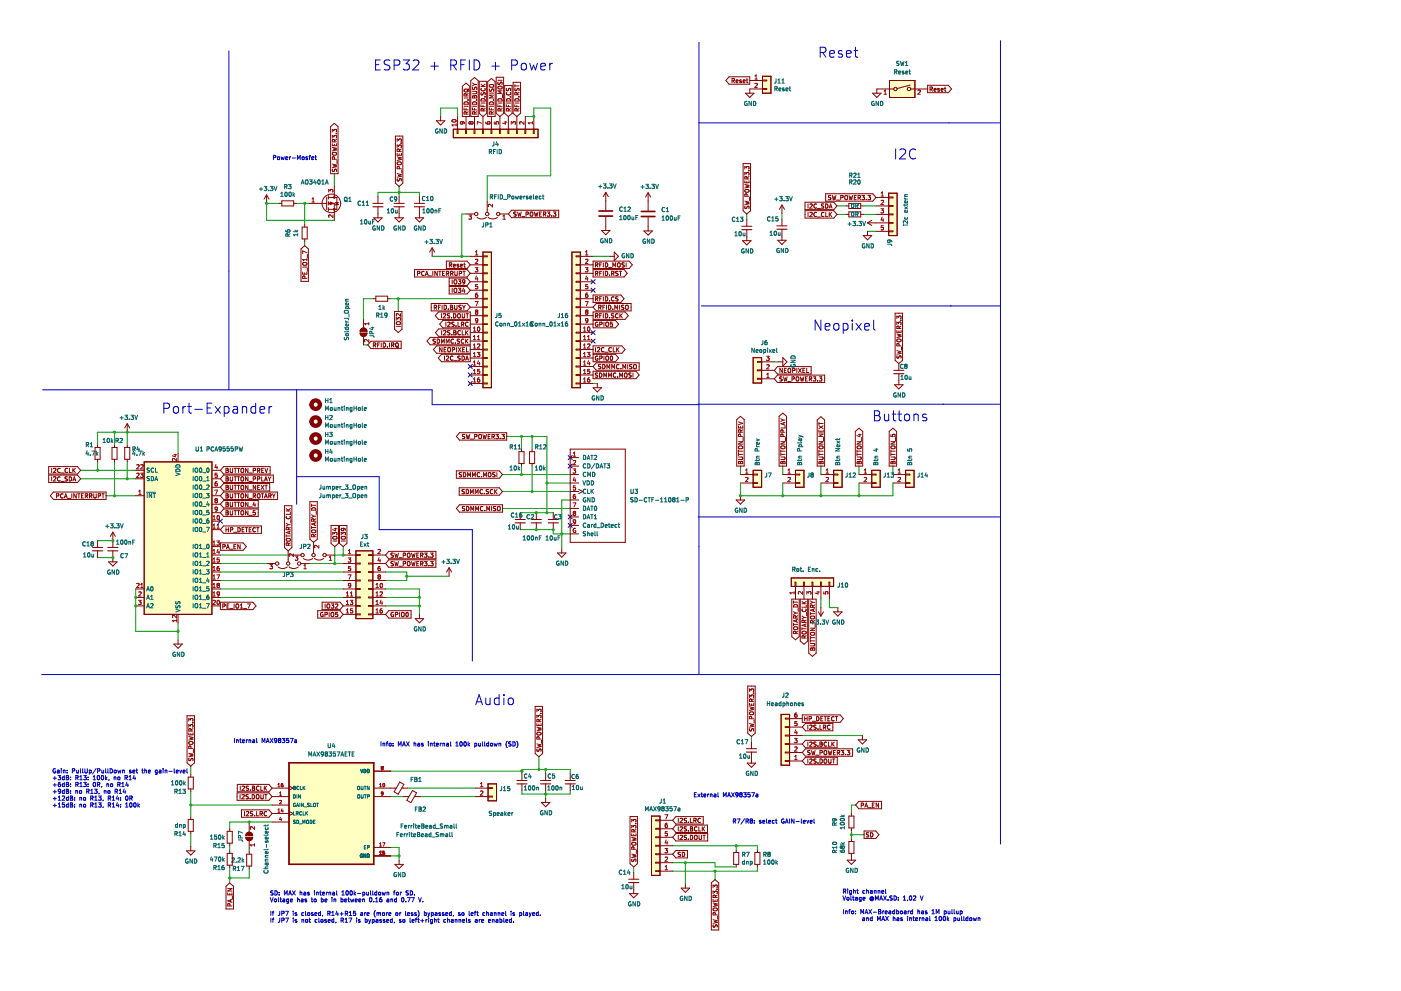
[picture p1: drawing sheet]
<svg xmlns="http://www.w3.org/2000/svg" width="420mm" height="297mm" viewBox="0 0 420 297" stroke-linecap="round" stroke-linejoin="round" font-family="sans-serif">
<path d="M171.5 75.6h2.6v40.6h-2.6z" fill-rule="evenodd" fill="#ffffc2"/>
<path d="M171.5 75.6h2.6v40.6h-2.6z" fill="none" stroke="#840000" stroke-width=".3"/>
<path d="M225.9 107.2h2.5v7.6h-2.5z" fill-rule="evenodd" fill="#ffffc2"/>
<path d="M225.9 107.2h2.5v7.6h-2.5z" fill="none" stroke="#840000" stroke-width=".3"/>
<path d="M234.3 214.1h2.5v15.3h-2.5z" fill-rule="evenodd" fill="#ffffc2"/>
<path d="M234.3 214.1h2.5v15.3h-2.5z" fill="none" stroke="#840000" stroke-width=".3"/>
<path d="M237.3 173.2h12.7v2.6h-12.7z" fill-rule="evenodd" fill="#ffffc2"/>
<path d="M237.3 173.2h12.7v2.6h-12.7z" fill="none" stroke="#840000" stroke-width=".3"/>
<path d="M238.6 141h2.5v5.1h-2.5z" fill-rule="evenodd" fill="#ffffc2"/>
<path d="M238.6 141h2.5v5.1h-2.5z" fill="none" stroke="#840000" stroke-width=".3"/>
<path d="M225.9 141h2.5v5.1h-2.5z" fill-rule="evenodd" fill="#ffffc2"/>
<path d="M225.9 141h2.5v5.1h-2.5z" fill="none" stroke="#840000" stroke-width=".3"/>
<path d="M271.6 141h2.5v5.1h-2.5z" fill-rule="evenodd" fill="#ffffc2"/>
<path d="M271.6 141h2.5v5.1h-2.5z" fill="none" stroke="#840000" stroke-width=".3"/>
<path d="M250 141h2.5v5.1h-2.5z" fill-rule="evenodd" fill="#ffffc2"/>
<path d="M250 141h2.5v5.1h-2.5z" fill="none" stroke="#840000" stroke-width=".3"/>
<path d="M261.4 141h2.6v5.1h-2.6z" fill-rule="evenodd" fill="#ffffc2"/>
<path d="M261.4 141h2.6v5.1h-2.6z" fill="none" stroke="#840000" stroke-width=".3"/>
<path d="M195.4 244.6h2.5v17.8h-2.5z" fill-rule="evenodd" fill="#ffffc2"/>
<path d="M195.4 244.6h2.5v17.8h-2.5z" fill="none" stroke="#840000" stroke-width=".3"/>
<path d="M266.5 57.9h2.6v12.7h-2.6z" fill-rule="evenodd" fill="#ffffc2"/>
<path d="M266.5 57.9h2.6v12.7h-2.6z" fill="none" stroke="#840000" stroke-width=".3"/>
<path d="M266.8 24.1h7.6v5.1h-7.6z" fill-rule="evenodd" fill="#ffffc2"/>
<path d="M266.8 24.1h7.6v5.1h-7.6z" fill="none" stroke="#840000" stroke-width=".3"/>
<path d="M228.7 22.9h2.5v5h-2.5z" fill-rule="evenodd" fill="#ffffc2"/>
<path d="M228.7 22.9h2.5v5h-2.5z" fill="none" stroke="#840000" stroke-width=".3"/>
<path d="M146.4 235h2.5v5h-2.5z" fill-rule="evenodd" fill="#ffffc2"/>
<path d="M146.4 235h2.5v5h-2.5z" fill="none" stroke="#840000" stroke-width=".3"/>
<path d="M86.7 228.6h25.4v30.5h-25.4z" fill-rule="evenodd" fill="#ffffc2"/>
<path d="M86.7 228.6h25.4v30.5h-25.4z" fill="none" stroke="#840000" stroke-width=".41"/>
<path d="M136 38.7h25.4v2.6h-25.4z" fill-rule="evenodd" fill="#ffffc2"/>
<path d="M136 38.7h25.4v2.6h-25.4z" fill="none" stroke="#840000" stroke-width=".3"/>
<path d="M43.2 138.4h20.4v45.8h-20.4z" fill-rule="evenodd" fill="#ffffc2"/>
<path d="M43.2 138.4h20.4v45.8h-20.4z" fill="none" stroke="#840000" stroke-width=".3"/>
<path d="M106.7 165.1h5.1v20.3h-5.1z" fill-rule="evenodd" fill="#ffffc2"/>
<path d="M106.7 165.1h5.1v20.3h-5.1z" fill="none" stroke="#840000" stroke-width=".3"/>
<path d="M144.8 75.6h2.6v40.6h-2.6z" fill-rule="evenodd" fill="#ffffc2"/>
<g fill="none" stroke="#840000" stroke-width=".3">
<path d="M99.2 37.9l1.1-.9 1.1 .9v14.2h-2.2zM99.7 39.6v-.8l.4 .4 .2-.4h.5v.8M138.6 25.9l1.2-1 1.1 1v9h-2.3zM139.2 32.3v.6h1.2M139.2 31.8h1.2M139.2 29.4h1.2M139.2 26.9l1.1-.1 .1 .5-.4 .3-.7-.1zM139.2 30.8a.68 .68 0 0 1 .8-.2 .68 .68 0 0 1 .4 .6h-1.2zM139.8 32.5v.4M139.8 34.2v-.6l-.5-.1-.1 .7h1.2M139.8 28.8v-.6l-.5-.1-.1 .7h1.2M140.3 30h.1"/>
<path d="M140.4 33.5l-.6 .4M140.4 28l-.6 .5M140.6 26.6l-.5 .7M141.2 24.2l1.1-1 1.1 1v10.7h-2.2zM141.7 27.4h1l.3 .2-.3 .5h-1M141.7 32.3v.6h1.3M141.7 31.8h1.3M141.7 24.9l.7 .4M141.8 26.1v.7a.53 .53 0 0 0 .7-.6h.4v.6M141.8 28.8l.3-.1 .2 .2 .4-.3 .3 .3v.5h-1.3zM141.8 30.8a.68 .68 0 0 1 .7-.2 .68 .68 0 0 1 .5 .6h-1.3zM142.3 28.9v.5"/>
<path d="M142.3 32.5v.4M142.4 34.2l-.1-.6-.5-.1-.1 .7h1.3M142.4 25.3h.6M142.4 25.3l-.7 .4M142.9 30h.1M143 33.5l-.6 .4M143.7 24.4h2.3v9.6l-1.2 .9-1.1-.9zM144.2 31.4v.6h1.3M144.2 30.9h1.3M144.2 25.9h1.3M144.2 25.2l.8 .7M144.3 32.6l-.1 .7h1.3"/>
<path d="M144.3 29.8a.68 .68 0 0 1 .8-.2 .68 .68 0 0 1 .4 .7h-1.3zM144.3 27.7l.1 .7a.53 .53 0 0 0 .6-.6l.5 .1v.6M144.4 32.6h.4l.1 .7M144.4 26.5a.56 .56 0 0 0 .5 .8 .56 .56 0 0 0 .5-.8M144.4 32.6h-.1M144.8 31.6v.4M145.4 29h.1M145.5 32.5l-.6 .5M145.5 25.2l-.7 .6M146.3 24.5l1.1-1 1.1 1v10.4h-2.2zM146.8 32.3v.6h1.3M146.8 31.8h1.3"/>
<path d="M146.8 27.9h1.3M146.8 25.5l1.1-.1 .2 .5-.5 .3-.6-.1zM146.8 26.6l.1 .7a.53 .53 0 0 0 .7-.6l.4 .1v.6M146.8 30.8a.68 .68 0 0 1 .8-.2 .68 .68 0 0 1 .5 .6h-1.3zM147.4 32.5v.4M147.4 34.2v-.6l-.5-.1-.1 .7h1.3M147.9 30h.2M148.1 33.5l-.7 .4M148.1 28.5h-1.3l.9 .4-.9 .5h1.3M148.8 23.2h2.2v10.8l-1.1 .9-1.1-.9zM149.3 31.4v.6h1.3M149.3 30.9h1.3"/>
<path d="M149.3 24.1h1.3M149.4 26l1-.1 .2 .5-.4 .3-.7-.1zM149.4 24.6v.7a.53 .53 0 0 0 .7-.6h.4v.6M149.4 29.8a.68 .68 0 0 1 .8-.2 .68 .68 0 0 1 .4 .7h-1.3zM149.9 31.6v.4M150 33.3l-.1-.7h-.5l-.1 .7h1.3M150.6 32.5l-.6 .5M150.6 27.2h-1.3l.9 .4-.9 .5h1.3M150.7 28.4v.9M151.4 25.6h2.2v8.4l-1.1 .9-1.1-.9zM151.9 31.4v.6h1.2M151.9 30.9h1.2"/>
<path d="M151.9 26.5l.1 .6a.53 .53 0 0 0 .6-.6l.5 .1v.6M151.9 29.8a.68 .68 0 0 1 .8-.2 .68 .68 0 0 1 .4 .7h-1.2zM152 27.7a.56 .56 0 0 0 .5 .8 .56 .56 0 0 0 .5-.8M152.5 31.6v.4M152.5 33.3v-.7h-.5l-.1 .7h1.2M153 29h.1M153.1 32.5l-.6 .5M153.9 24.7h2.2v9.3l-1.1 .9-1.1-.9zM154.4 31.4v.6h1.3M154.4 30.9h1.3M154.4 25.8h1.3M154.4 25.4v.7"/>
<path d="M154.5 26.5v.6a.53 .53 0 0 0 .7-.6l.4 .1v.6M154.6 29.7a.66 .66 0 0 1 .7-.1 .66 .66 0 0 1 .4 .7h-1.3zM154.9 32.6h-.4l-.1 .7h1.3M154.9 32.6h.1M155 32.6l.1 .7M155 31.6v.4M155.1 28.4l-.1-.6-.5-.1-.1 .7h1.3M155.6 29h.1M155.7 32.5l-.6 .5M155.7 27.7l-.6 .4M218.6 23h6.3v2.2h-6.3l-.9-1.1zM219.5 24.2l.6-.1 .1-.4-.7-.2v1.3"/>
<path d="M219.8 24.2l.5 .6M220.7 24.4l.7-.1-.1-.3-.6 .1 .1 .6h.5M222.3 24h-.3l-.2 .2 .6 .4M222.4 24.6l-.6 .1M222.4 24.6h.1M222.9 24.4l.6-.1-.1-.3-.5 .1v.6h.5M223.6 27.9h2.5l-1.2 1.3zM223.8 24h.5M224 23.5v1.1l.3 .2M224.9 24.1h3.8M228.7 26.5h1.2v.3h-1.2M228.7 26.7h-3.8v1.2"/>
<path d="M228.7 22.9h2.5v5h-2.5zM228.7 24h1.2v.3h-1.2M261.7 27.9h2.5l-1.2 1.3zM266.8 24.1h7.6v5.1h-7.6zM268 26.7h-5v1.2M272.9 25.5l-3.8 1M273.1 26.7h5.1M278.2 25.6h6.2l1 1.1-1 1.1h-6.2zM278.9 26.7h.6l.1-.5-.7-.1v1.2M279.2 26.7l.4 .6M280.1 26.9l.6-.1v-.2l-.6 .1 .1 .6h.5M281.7 26.6l-.5 .1 .5 .3v.3h-.5"/>
<path d="M282.2 26.9l.6-.1v-.2l-.6 .1 .1 .6h.5M283.2 26.5h.5M283.4 26.1v1.1l.3 .1M99.7 41.4v-.8l.4 .4 .2-.4h.5v.8M99.7 43.1v.6h1.2v-.6M99.7 49.2l1.2 .3-.9 .2 .9 .3-1.2 .3M99.7 44.2l1.2 .3-.9 .2 .9 .2-1.2 .3M99.7 50.7l.1 .7a.53 .53 0 0 0 .6-.7l.5 .1v.6M99.7 45.8l1.1-.1 .1 .5-.4 .3h-.7zM100.2 47.1h-.5v.6h1.2M100.2 47.1h.1M100.3 43.2v.5"/>
<path d="M100.3 47.1v.6M100.3 42.5v-.6h-.5l-.1 .6h1.2M100.8 40h.1M100.9 41.8l-.6 .4M101.1 48v1M118.6 40.8h2.2v14.1l-1.1 1-1.1-1zM119.1 42.4v-.8l.5 .5 .1-.4h.5v.7M119.1 44.2v-.8l.5 .5 .1-.4h.5v.7M119.1 45.9v.6h1.3v-.6M119.1 52l1.3 .3-.9 .3 .9 .2-1.3 .3M119.1 47l1.3 .3-.9 .3 .9 .2-1.3 .3M119.2 53.5v.7a.53 .53 0 0 0 .7-.6l.4 .1v.6"/>
<path d="M119.2 48.7l1-.1 .2 .5-.5 .3-.6-.1zM119.7 46.1v.4M119.8 50.6l-.1-.6-.5-.1-.1 .7h1.3M119.8 45.4l-.1-.6-.5-.1-.1 .7h1.3M120.2 42.9h.2M120.4 44.7l-.6 .4M120.5 50.9v1M181.7 57.7v5.3M181.7 57.7l-.8 1.2M181.7 57.7l.7 1.2M194.4 57.8l-.8 1.3M194.4 57.8v5.3"/>
<path d="M194.4 57.8l.7 1.3M222.9 49h2.2v14.2l-1.1 .9-1.1-.9zM223.4 52.5v-.8l.4 .4 .2-.3h.5v.7M223.4 50.7v-.8l.4 .4 .2-.4h.5v.8M223.4 54.2v.6h1.2v-.6M223.4 55.3l1.2 .3-.9 .2 .9 .3-1.2 .3M223.4 57l1.1-.2 .1 .5-.4 .3h-.7zM224 54.4v.4M224 53.6v-.6h-.5l-.1 .6h1.2M224 58.8v-.6h-.5l-.1 .6h1.2M224.5 51.2h.1M224.6 52.9l-.6 .4"/>
<path d="M224.8 59.1v1M247.6 58.1h14.1l1 1.1-1 1.1h-14.1zM249.2 58.6l-.7 .1a.53 .53 0 0 0 .6 .7v.4h-.7M249.6 58.6l.3 1.3 .2-1 .3 1 .3-1.3M250.9 60h.9M252.1 59.2h.6l.1-.5-.7-.1v1.3M253.4 58.8l.2-.2 .5 .2-.1 1-.6-.1zM254.6 58.6l.3 1.3 .3-1 .2 1 .3-1.3M256.2 59.2h.4M256.8 58.6h-.6v1.3h.6M257.3 59.2h.6l.1-.5-.7-.1v1.3M257.6 59.2l.5 .7"/>
<path d="M258.5 58.6h.8l-.4 .5h.3M259.2 59.1v.1M259.2 59.2v.6l-.7-.1M259.8 59.8v.1M259.8 59.9h.1M260.3 58.6h.8l-.4 .5 .3 .1v.5h-.7M262.7 59.2h3.8M266.5 59.1h1.3v.2h-1.3M266.5 57.9h2.6v12.7h-2.6zM90.3 74.6l1.1-.9 1.1 .9v9.7h-2.2zM90.8 78.8l1.1-.1 .1 .5-.4 .3-.6-.1zM92 75.8l-1.2-.6v.9"/>
<path d="M92 77.5v.7M92 77.8h-1.2l.3 .4M92.2 76.2v1M133.9 78.3h6.2l.9 1.1-.9 1.1h-6.2zM135.1 79.4l.4 .6M135.4 78.8h-.6v1.2M135.4 78.8v.1M135.4 78.9v.5h-.6M136 79.6l.6-.1-.1-.2-.5 .1v.6h.5M137.5 79.3l-.4 .1 .4 .3v.3h-.4M138.1 79.6l.6-.1-.1-.2-.5 .1v.6h.5M139.1 79.2h.4"/>
<path d="M139.2 78.8v1.1l.3 .1M144.8 75.6h2.6v40.6h-2.6zM153.4 63h14.2v2.2h-14.2l-.9-1.1zM154.8 63.6l-.7 .1a.53 .53 0 0 0 .6 .6v.4h-.6M155.2 63.5l.3 1.3 .3-.9 .2 .9 .3-1.3M156.5 64.9h1M157.8 64.2l.6-.1v-.4l-.6-.2v1.3M159 63.7l.3-.2 .5 .2-.2 1-.6-.1zM160.2 63.5l.3 1.3 .3-.9 .2 .9 .3-1.3M161.8 64.1h.4M162.4 63.5h-.6v1.3h.6M163 64.2l.6-.1v-.4l-.6-.2v1.3"/>
<path d="M163.3 64.2l.4 .6M164.1 63.5h.8l-.4 .5 .3 .1v.6h-.7M165.5 64.7h.1M165.5 64.7l-.1 .1M165.9 63.5h.8l-.4 .5 .4 .1v.6h-.8M171.5 75.6h2.6v40.6h-2.6zM174.1 79.3h-1.3v.2h1.3M174.1 79.4h3.8M174.1 76.7h-1.3v.3h1.3M174.1 76.8h3.8M177.9 78.3h10.8l.9 1.1-.9 1.1h-10.8zM178.6 79.4h.6v-.5l-.6-.1v1.2"/>
<path d="M178.9 79.4l.4 .6M179.9 79.4h.4M180.4 69.1h2.5l-1.2 1.3zM180.5 78.8h-.6v1.2M180.9 78.8v1.2M181.5 78.8a.64 .64 0 0 1 .8 .6 .64 .64 0 0 1-.8 .6zM181.7 65v4.1M182.9 76.8h1.3M184.2 75.6l1.3 1.2-1.3 1.3zM185.2 79l.3-.2 .5 .2-.2 1-.6-.1zM187.2 78.8l-.6 .1a.53 .53 0 0 0 .6 .7l-.1 .4h-.6M187.8 78.8v1.2"/>
<path d="M193.1 69.2h2.5l-1.2 1.3zM194.4 65.2v4M222.4 67.8h3.1M222.7 72.1h2.5l-1.2 1.3zM223.4 60.3l1.2 .3-.9 .2 .9 .3-1.2 .3M223.4 61.8l.1 .7a.53 .53 0 0 0 .7-.6h.4v.6M224 65.8v2M224 68.8v3.3M233 67.7h3M233.2 72h2.6l-1.3 1.3zM234.5 61.5v2.5M234.5 65.7v2"/>
<path d="M234.5 68.7v3.3M234.5 61.5l-.8 1.2M234.5 61.5l.8 1.2M241.4 60.6h8.7l.9 1.1-.9 1.1h-8.7zM241.4 63.2h8.7l.9 1.1-.9 1.1h-8.7zM242.3 61.1v1.3M242.3 63.7v1.2M242.9 63.8l.5-.1 .2 .3-.8 .9h.8M242.9 61.2l.5-.1 .2 .4-.8 .9h.8M244.9 63.8a.56 .56 0 0 0-.8 .5 .56 .56 0 0 0 .8 .5M244.9 61.2a.56 .56 0 0 0-.8 .6 .56 .56 0 0 0 .8 .5M245.1 65.1h1"/>
<path d="M245.1 62.5h1M247 61.2h-.6a.53 .53 0 0 0 .6 .7l-.1 .4h-.6M247.1 63.8a.56 .56 0 0 0-.8 .5 .56 .56 0 0 0 .8 .5M247.6 61.1a.64 .64 0 0 1 .7 .7 .64 .64 0 0 1-.7 .6zM247.7 63.7v1.2h.6M248.7 63.7v1.2M248.7 62.4l.4-1.3 .4 1.3M248.8 62h.6M248.9 64.2l.5 .7M249.4 63.7l-.7 .7M253.8 61.7h.8M253.8 64.3h.8"/>
<path d="M254.6 63.5h3.5v1.5h-3.5zM254.6 61h3.5v1.5h-3.5zM258.1 61.7h.8M258.1 64.3h.8M258.9 70.6h2.5l-1.2 1.3zM260.2 66.8l1.2 .8M260.2 66.8h6.3M260.2 69.3v1.3M261.4 66l-1.2 .8M262.7 61.7h3.8M262.7 64.3h3.8M262.7 69.3h3.8"/>
<path d="M266.5 61.6h1.3v.3h-1.3M266.5 64.1h1.3v.3h-1.3M266.5 66.7h1.3v.2h-1.3M266.5 69.2h1.3v.3h-1.3M90.8 80.1h1.2M90.8 81.6v.6h1.2v-.6M91.4 81.7v.5M91.4 83.4v-.6h-.5l-.1 .6h1.2M92.2 80.4v.9M118.3 93.3h2.3v5.4l-1.2 1-1.1-1zM118.8 97.8h1.3M118.8 96v-.8l.5 .4 .1-.3h.6v.7"/>
<path d="M118.9 96.6l1-.1 .2 .5-.4 .3-.7-.1zM120.1 94v.8l-.9-.8-.4 .2 .2 .5M124.3 80.8h15.8l.9 1.1-.9 1.1h-15.8zM125.2 82l.6-.1 .1-.5-.7-.1v1.3M127.2 81.4a.56 .56 0 0 0-.8 .6 .56 .56 0 0 0 .8 .5M127.6 82.6l.4-1.3 .4 1.3M127.7 82.2h.6M128.5 82.7h1M129.3 91h10.8l.9 1.1-.9 1.1h-10.8zM129.8 81.3v1.3M130.2 92.1h.6l.1-.5-.7-.1v1.2M130.5 92.1l.5 .6"/>
<path d="M131.1 81.3v1.3l-.7-1.3v1.3M131.5 93.5h9.5v2.2h-9.5l-1-1.1zM131.5 92.1h.4M131.5 98.6h9.5v2.2h-9.5l-.9-1.1zM131.6 81.3h.7M131.9 81.3v1.3M132.1 91.5h-.6v1.2M132.4 94v1.3M132.4 99.1v1.3M132.6 91.5v1.2M132.7 81.9h.4M132.8 96h8.2v2.3h-8.2l-.9-1.1z"/>
<path d="M132.9 94.1l.5-.1 .3 .4-.8 .9h.8M133 99.2l.5-.1 .2 .4-.8 .9h.8M133.2 91.5a.64 .64 0 0 1 .7 .6 .64 .64 0 0 1-.7 .6zM133.3 81.3h-.6v1.3h.6M133.7 96.6v1.2M133.9 82l.6-.1v-.5l-.6-.1v1.3M134.2 82l.4 .6M134.3 96.7l.4-.1 .3 .3-.8 .9h.8M134.5 92.6v.1M134.7 85.9h5.4l.9 1.1-.9 1.1h-5.4zM134.7 83.3h5.4l.9 1.2-.9 1.1h-5.4zM134.9 94.1h-.7a.53 .53 0 0 0 .6 .7l-.1 .4h-.6"/>
<path d="M134.9 99.2h-.6a.53 .53 0 0 0 .6 .7l-.1 .4h-.6M135.1 91.5l.6 .2-.2 .4 .3 .4-.3 .2h-.4zM135.1 92.1h.4M135.1 82l.6-.1 .1-.5-.7-.1v1.3M135.4 95.2v.1M135.4 82l.5 .6M135.6 83.9v1.2M135.6 86.4v1.3M136 94a.64 .64 0 0 1 .7 .7 .64 .64 0 0 1-.7 .6zM136.1 99.1l.6 .2-.2 .4 .3 .4-.2 .3h-.5zM136.1 99.7h.4M136.2 96.6l-.7 .1a.53 .53 0 0 0 .6 .6v.5h-.6"/>
<path d="M136.2 84l.3-.1 .4 .1-.1 1.1-.6-.2zM136.2 86.6l.3-.2 .4 .2-.1 1-.6-.1zM136.3 91.5v1l.3 .2 .5-.2v-1M136.4 81.3v1l.2 .3 .5-.3v-1M136.7 97.7v.1M137.3 96.6v1.2h.7M137.4 94.1l.6 .1 .1 .7-.3 .4-.5-.2zM137.4 86.4h.8l-.4 .5 .3 .1v.5h-.7M137.4 83.9h.8l-.4 .4 .3 .2v.5h-.7M137.7 82l.6-.1 .1-.5-.7-.1v1.3M138.1 99.2a.56 .56 0 0 0-.8 .5 .56 .56 0 0 0 .8 .5M138.3 91.5l-.6 .1a.53 .53 0 0 0 .6 .7l-.1 .4h-.6"/>
<path d="M138.4 97.2h.6v-.5l-.6-.1v1.2M138.6 94v1l.3 .3 .4-.3v-1M138.6 99.1v1.3h.6M138.7 97.2l.4 .6M138.7 91.5l.4 .6M138.8 81.3h.7M139 86.3l-.3 .9h.8M139.1 92.1v.6M139.2 81.3v1.3M139.3 86.8v.9M139.4 84.4l-.2 .2h-.4v-.6l.4-.1 .2 .2v.7l-.6 .3M139.5 91.5l-.4 .6"/>
<path d="M139.6 99.1v1.3M139.8 94h.7M139.8 99.6l.6 .8M140.1 94v1.3M140.4 96.7a.56 .56 0 0 0-.8 .5 .56 .56 0 0 0 .8 .5M140.4 99.1l-.8 .7M174.1 94.6h3.8M174.1 89.5h3.8M174.1 92.1h3.8M174.1 97h-1.3v.3h1.3M174.1 81.9h3.8M174.1 84.3h-1.3v.3h1.3"/>
<path d="M174.1 86.9h-1.3v.2h1.3M174.1 99.7h3.8M174.1 81.8h-1.3v.2h1.3M174.1 89.4h-1.3v.3h1.3M174.1 92h-1.3v.2h1.3M174.1 94.5h-1.3v.2h1.3M174.1 99.6h-1.3v.2h1.3M174.1 84.5h3.8M174.1 87h3.8M174.1 97.2h3.8M177.9 80.8h9.3l.9 1.1-.9 1.1h-9.3zM177.9 88.4h8.3l.9 1.1-.9 1.1h-8.3z"/>
<path d="M177.9 93.5h9.6l.9 1.1-.9 1.1h-9.6zM177.9 96h6.7l.9 1.2-.9 1.1h-6.7zM178.6 82l.6-.1v-.5l-.6-.1v1.3M178.6 89.6l.6-.1v-.4l-.6-.2v1.3M178.6 94.7l.6-.1v-.5l-.6-.1v1.3M178.8 91h10.5v2.2h-10.5l-.9-1.1zM178.9 94.7l.4 .6M178.9 89.6l.4 .6M178.9 82l.4 .6M179.2 96.6a.58 .58 0 0 0-.7 .6 .58 .58 0 0 0 .8 .5v-.4h-.2M179.5 92.1h.6l.1-.5-.7-.1v1.2M179.8 92.1l.5 .6"/>
<path d="M179.9 97.2h.6v-.5l-.6-.1v1.2M179.9 94.6h.4M179.9 89.5h.4M179.9 81.9h.4M180.5 81.3h-.6v1.3M180.5 88.9h-.6v1.3M180.5 94h-.6v1.3M180.8 92.1h.4M180.9 81.3v1.3M180.9 88.9v1.3M180.9 94v1.3M181.1 96.6v1.2"/>
<path d="M181.4 91.5h-.6v1.2M181.5 81.3a.64 .64 0 0 1 .8 .7 .64 .64 0 0 1-.8 .6zM181.5 88.9a.64 .64 0 0 1 .8 .7 .64 .64 0 0 1-.8 .6zM181.5 94a.64 .64 0 0 1 .8 .7 .64 .64 0 0 1-.8 .6zM181.7 96.7l.3-.1 .5 .1-.2 1.1-.6-.2zM181.9 91.5v1.2M182.5 91.5a.64 .64 0 0 1 .7 .6 .64 .64 0 0 1-.7 .6zM182.5 80.2h1M182.8 82.5v.1M182.8 95.2v.1M182.8 90.1h.1M183.4 82l.6-.1 .1-.5-.7-.1v1.3"/>
<path d="M183.7 96.6h-.6l-.1 .6 .6-.1 .1 .6h-.7M183.7 82l.4 .6M183.8 92.6v.1M183.8 80v-1.2l.4 .9 .4-.9v1.2M184.1 94.1h-.7a.53 .53 0 0 0 .6 .7v.4h-.6M184.1 89.1a.56 .56 0 0 0-.7 .5 .56 .56 0 0 0 .7 .5M184.4 92.7v-1.2l.4 .9 .4-.9v1.2M184.6 90.1h.6M185.3 90.1h-.1M185.4 94.1a.56 .56 0 0 0-.8 .6 .56 .56 0 0 0 .8 .5M185.4 81.4h-.7a.53 .53 0 0 0 .6 .7l-.1 .4h-.6M185.4 89l-.7 .1a.53 .53 0 0 0 .6 .6v.4"/>
<path d="M185.7 81.3h.7M185.8 91.5v1.2M185.9 94v1.3M186.1 94.6l.5 .7M186.1 81.3v1.3M186.4 92h.1M186.5 92l.5 .2 .1 .3-.2 .2h-.5M186.6 94l-.7 .7M187.1 91.5h-.6l-.1 .5M187.8 91.5l.6 .2v.6l-.3 .4-.5-.1zM268.4 93.9h2.3v14.1l-1.1 1-1.2-1zM269 95.5v-.8l.4 .4 .2-.3h.5v.7"/>
<path d="M269 97.3v-.8l.4 .5 .2-.4h.5v.7M269 99v.6h1.2v-.6M269.6 99.2v.4M269.6 98.5v-.6l-.5-.1-.1 .7h1.2M270.1 96h.1M270.2 97.7l-.6 .5M111.2 102.3h9.1v2.2h-9.1l-.9-1.1zM112 103.4h.6v-.5l-.6-.1v1.3M112.3 103.4l.4 .7M113.2 103.4h.5M113.8 102.8h-.6v1.3M114.3 102.8v1.3"/>
<path d="M114.9 102.8a.64 .64 0 0 1 .8 .6 .64 .64 0 0 1-.8 .7zM116.2 103.9v.2M116.8 102.8v1.3M117.4 103.4h.6l.1-.5-.7-.1v1.3M117.7 103.4l.4 .7M118.7 103l.2-.2 .5 .2-.1 1-.6-.1zM118.9 103.7l.6 .5M129 101.1h12v2.2h-12l-.9-1.1zM130.6 101.7l-.7 .1a.53 .53 0 0 0 .6 .6v.4h-.7M130.9 103.7h10.1v2.2h-10.1l-.9-1.1zM131.1 101.6a.64 .64 0 0 1 .8 .7 .64 .64 0 0 1-.8 .6zM132.4 102.9v-1.3l.4 .9 .4-.9v1.3"/>
<path d="M132.4 106.2h8.6v2.2h-8.6l-1-1.1zM132.6 104.2v1.2l-.8-1.2v1.2M133.2 104.8h.4M133.3 106.7v1.3M133.8 104.2h-.6v1.2h.6M133.8 102.9v-1.3l.5 .9 .4-.9v1.3M133.8 106.8l.5-.1 .3 .4-.8 .9h.8M134.3 104.4l.3-.2 .4 .2-.1 1-.6-.1zM135.5 100.2v.2M135.7 104.8h.6v-.5l-.6-.1v1.2M135.8 106.8a.56 .56 0 0 0-.8 .6 .56 .56 0 0 0 .8 .5M136 101.8a.56 .56 0 0 0-.8 .5 .56 .56 0 0 0 .8 .5"/>
<path d="M136.1 108.1h.9M136.6 102.8v.1M136.9 104.2v1.2M137.4 104.2l.9 1.2M137.8 101.7l-.6 .1a.53 .53 0 0 0 .6 .6l-.1 .4h-.6M138 106.8h-.7a.53 .53 0 0 0 .7 .7l-.1 .4h-.6M138.3 104.2l-.9 1.2M138.6 106.7a.64 .64 0 0 1 .7 .7 .64 .64 0 0 1-.7 .6zM138.7 104.8h.5M139.1 101.8a.56 .56 0 0 0-.8 .5 .56 .56 0 0 0 .8 .5M139.3 104.2h-.6v1.2h.6M139.6 101.6v1.3"/>
<path d="M139.6 108l.5-1.3 .4 1.3M139.8 107.6h.6M139.8 102.2l.6 .7M139.9 104.2v1.2h.6M140.4 101.6l-.8 .8M174.1 107.2h-1.3v.2h1.3M174.1 102.2h3.8M174.1 104.8h3.8M174.1 114.8h-1.3v.3h1.3M174.1 102.1h-1.3v.3h1.3M174.1 104.7h-1.3v.2h1.3M174.1 109.7h-1.3v.3h1.3"/>
<path d="M174.1 112.3h-1.3v.2h1.3M174.1 107.3h3.8M174.1 109.9h3.8M174.1 112.4h3.8M174.1 114.9h3.8M177.9 116.2h2.5l-1.3 1.3zM177.9 103.7h8.6l1 1.1-1 1.1h-8.6zM177.9 106.2h6.7l.9 1.1-.9 1.1h-6.7zM177.9 111.3h12.8l1 1.1-1 1.1h-12.8zM178.6 104.2v1.2M178.8 108.7h12.9v2.3h-12.9l-.9-1.1zM179.1 104.3l.5-.1 .3 .3-.8 .9h.8"/>
<path d="M179.1 114.9v1.3M179.2 111.9h-.6a.53 .53 0 0 0 .6 .7l-.1 .4h-.6M179.2 106.8a.58 .58 0 0 0-.7 .6 .58 .58 0 0 0 .8 .5v-.5h-.2M179.8 111.8a.64 .64 0 0 1 .7 .6 .64 .64 0 0 1-.7 .7zM179.9 107.4l.6-.1v-.5l-.6-.1v1.3M180.2 109.3l-.7 .1a.53 .53 0 0 0 .6 .6v.5h-.6M180.7 109.3a.64 .64 0 0 1 .8 .6 .64 .64 0 0 1-.8 .6zM181.1 113.1v-1.3l.4 .9 .4-.9v1.3M181.1 104.3a.56 .56 0 0 0-.8 .5 .56 .56 0 0 0 .8 .5M181.1 106.7v1.3M181.4 105.6h.9M181.7 106.9l.3-.2 .5 .2-.2 1-.6-.1z"/>
<path d="M182 110.5v-1.2l.4 .9 .5-.9v1.2M182.5 113.1v-1.3l.4 .9 .5-.9v1.3M183.2 106.8l.1-.1a.62 .62 0 0 1 .5 .7 .62 .62 0 0 1-.6 .5l-.2-.4zM183.4 104.3a.56 .56 0 0 0-.8 .5 .56 .56 0 0 0 .8 .5M183.5 110.5v-1.2l.4 .9 .4-.9v1.2M183.9 104.2v1.2h.6M184.7 111.9a.56 .56 0 0 0-.8 .5 .56 .56 0 0 0 .8 .5M184.9 104.2v1.2M185.1 104.7l.6 .7M185.2 112.9v.2M185.6 109.4a.56 .56 0 0 0-.8 .5 .56 .56 0 0 0 .8 .5M185.7 104.2l-.8 .7"/>
<path d="M185.8 113.1v-1.3l.5 .9 .4-.9v1.3M186.2 110.4h.1M186.2 110.4l-.1 .1M186.8 110.5v-1.2l.4 .9 .4-.9v1.2M187.3 112l.2-.2 .5 .2-.1 1-.6-.1zM188.2 109.3v1.2M189.3 111.9h-.7a.53 .53 0 0 0 .6 .7v.4h-.6M189.5 109.3l-.7 .1a.53 .53 0 0 0 .7 .6l-.1 .5h-.6M189.8 111.8v1.3M190.1 109.4l.2-.1 .5 .1-.1 1.1-.6-.2zM225.9 107.2h2.5v7.6h-2.5zM228.4 113.5h3.8"/>
<path d="M228.4 113.4h-1.3v.3h1.3M228.4 111h3.8M228.4 108.3h-1.3v.3h1.3M228.4 110.9h-1.3v.2h1.3M228.4 108.5h3.8M233.2 112.4h14.1v2.3h-14.1l-1-1.2zM233.2 109.9h10.1v2.2h-10.1l-1-1.1zM233.5 108.5h1.3M234.6 113l-.7 .1a.53 .53 0 0 0 .6 .6l-.1 .5h-.6M234.6 110.4v1.3l-.7-1.3v1.3M234.8 107.2l1.2 1.3-1.2 1.2zM235 112.9l.3 1.3 .2-.9 .3 .9 .3-1.3"/>
<path d="M235.2 111h.4M235.8 110.4h-.6v1.3h.6M236.3 114.3h.9M236.5 110.5l.6 .1 .1 .6-.3 .5-.5-.2zM237.5 113.6l.6-.1 .1-.4-.7-.2v1.3M237.7 111.1l.6-.1 .1-.5-.7-.1v1.3M238.8 113.1l.2-.2 .5 .2-.1 1.1-.6-.2zM239 110.4v1.3M239.5 110.4l.8 1.3M240 112.9l.3 1.3 .2-.9 .3 .9 .3-1.3M240.3 110.4l-.8 1.3M240.8 111h.4"/>
<path d="M241.4 110.4h-.6v1.3h.6M241.6 113.5h.4M241.9 110.4v1.3h.6M242.2 112.9h-.6v1.3h.6M242.7 113.6l.6-.1 .1-.4-.7-.2v1.3M243 113.6l.4 .6M243.9 112.9h.8l-.5 .5 .3 .1M244.5 113.5h.1M244.6 113.5l-.1 .7-.6-.1M245.1 114.2h.1M245.7 112.9h.8l-.5 .5 .4 .1v.6h-.7M268 111h3.1"/>
<path d="M268.3 115.3h2.5l-1.2 1.3zM269 105.1l1.2 .3-.9 .3 .9 .2-1.2 .3M269 100.1l1.2 .3-.9 .2 .9 .3-1.2 .3M269 106.6l.1 .7a.53 .53 0 0 0 .6-.6l.5 .1v.6M269 101.8l1-.1 .2 .5-.4 .3-.7-.1zM269.6 109v2M269.6 112v3.3M269.6 103.7v-.6l-.5-.1-.1 .7h1.2M270.4 104v.9M14.6 139.9h8.6l1 1.1-1 1.1h-8.6zM28.5 134.1h1.5v3.6h-1.5zM29.3 133.4v.7"/>
<path d="M29.3 137.7v.7M33.6 134.1h1.5v3.6h-1.5zM34.3 133.4v.7M34.3 137.7v.7M37.4 134.1h1.5v3.6h-1.5zM38.2 127l-.8 1.3M38.2 127v2.5M38.2 133.4v.7M38.2 137.7v.7M38.2 127l.7 1.3M67.1 139.9h13.9v2.2h-13.9l-1-1.1zM137.8 129.7h14.2v2.2h-14.2l-.9-1.1z"/>
<path d="M139.4 130.3h-.7a.53 .53 0 0 0 .6 .7v.4h-.6M139.8 130.2l.3 1.3 .2-.9 .3 .9 .3-1.3M141.1 131.6h.9M142.9 130.3l-.6-.1v1.3M142.9 130.3h.1M143 130.3l-.1 .5-.6 .1M143.6 130.4l.3-.2 .4 .2-.1 1-.6-.1zM144.8 130.2l.3 1.3 .3-.9 .2 .9 .3-1.3M146.4 130.8h.4M147 130.2h-.6v1.3h.6M147.5 130.9l.6-.1 .1-.5-.7-.1v1.3M147.8 130.9l.5 .6"/>
<path d="M148.7 130.2h.8l-.4 .5 .3 .1v.6h-.7M150 131.4v.1M150.5 130.2h.8l-.4 .5 .3 .1v.6h-.7M155.6 135.4h1.6v3.5h-1.6zM156.4 134.6v.8M156.4 138.9v.8M158.8 135.4h1.5v3.5h-1.5zM159.6 134.6v.8M159.6 138.9v.8M171 139.7h2.5M171 134.6h16.5v28h-16.5zM171 137.2h2.5"/>
<path d="M220.9 125.7l1.2-.9 1.1 .9v14h-2.3zM221.5 127.7v.6h1.2v-.6M221.5 137h1l.2 .2-.2 .5h-1M221.5 134.9v.7M221.5 135.8v.8M221.5 136.2h1.2M221.5 135.2h1.2M221.5 132.4h1.2l-1.2 .7h1.2M221.5 126.5l1.2 .4-1.2 .4M221.5 138.4v.6h1.2l-.1-.7h-.3l-.2 .3M221.5 133.8l1-.1 .2 .5-.4 .3-.7-.1zM221.6 138.4h-.1"/>
<path d="M221.6 138.4l.5 .2M222.1 127.9v.4M222.1 138.6v.4M222.1 129.5v-.6h-.5l-.1 .6h1.2M222.1 130.8v-.6h-.5l-.1 .6h1.2M222.7 128.8l-.6 .4M222.9 131.1v1M233.6 124.8l1.2-1 1.1 1v14.9h-2.3zM234.2 137h1l.2 .2-.2 .5h-1M234.2 136.2h1.2M234.2 135.2h1.2M234.2 132.4h1.2l-1.2 .7h1.2"/>
<path d="M234.2 134.9v.7M234.2 135.8v.8M234.2 125.5l.6 .4M234.2 133.8l1-.1 .2 .5-.4 .3-.7-.1zM234.6 138.4h-.4v.6h1.2l-.1-.7h-.3l-.2 .3M234.6 138.4h.1M234.7 138.4l.1 .2M234.8 138.6v.4M234.8 130.8v-.6h-.5l-.1 .6h1.2M234.8 129.5v-.6h-.5l-.1 .6h1.2M234.8 125.9h.6M234.8 125.9l-.6 .4"/>
<path d="M235.1 126.7v.6M235.4 127.7v.6h-1.2M235.4 126.6l-1.2 .4 1.2 .4M235.6 131.1v1M245.1 125.9l1.1-1 1.1 1v13.8h-2.2zM245.6 126.6v.7M245.6 128.9v.6h1.3v-.6M245.6 134.9v.7M245.6 135.8v.8M245.6 137h1l.3 .2-.3 .5h-1M245.6 136.2h1.3M245.6 135.2h1.3"/>
<path d="M245.6 132.4h1.3l-1.3 .7h1.3M245.6 130.1h1.3l-1.3 .7h1.3M245.6 127.6l1.3 .9M245.6 126.9h1.3M245.7 133.8l1-.1 .2 .5-.5 .3-.6-.1zM245.7 138.4l.3-.1 .2 .3 .4-.3 .3 .2v.5h-1.3zM246.2 129.1v.4M246.2 138.6v.4M246.9 127.6l-1.3 .9M247 131.1v1M256.5 129.3l1.1-.9 1.1 .9v10.4h-2.2zM257 137h1l.3 .2-.3 .5h-1"/>
<path d="M257 136.2h1.3M257 135.2h1.3M257 132.4h1.3l-1.3 .7h1.3M257 134.9v.7M257 135.8v.8M257.1 133.8l1-.1 .2 .5-.4 .3-.7-.1zM257.4 130.3h.9M257.5 138.4h-.4l-.1 .6h1.3l-.1-.7h-.3l-.3 .3M257.5 138.4h.1M257.6 138.4v.2M257.6 138.6v.4M257.9 130.1v.8l-.9-.3"/>
<path d="M258.4 131.1v1M266.7 129.3l1.1-.9 1.1 .9v10.4h-2.2zM267.2 137h1l.3 .2-.3 .5h-1M267.2 136.2h1.3M267.2 135.2h1.3M267.2 132.4h1.3l-1.3 .7h1.3M267.2 130.2v.6l.6 .1-.1-.6 .6-.1v.7M267.2 134.9v.7M267.2 135.8v.8M267.2 133.8l1.1-.1 .2 .5-.5 .3-.6-.1zM267.2 138.4l.3-.1 .3 .3 .4-.3 .3 .2v.5h-1.3zM267.8 138.6v.4"/>
<path d="M268.6 131.1v1M14.6 142.4h8.6l1 1.1-1 1.1h-8.6zM15.5 140.4v1.2M15.5 142.9v1.3M16 147.5h15.8v2.2h-15.8l-.9-1.1zM16 140.5l.5-.1 .3 .3-.8 .9h.8M16 143l.5-.1 .3 .4-.8 .9h.8M16.9 148.7l.6-.1 .1-.5-.7-.1v1.3M18 143a.56 .56 0 0 0-.8 .5 .56 .56 0 0 0 .8 .6M18 140.5a.56 .56 0 0 0-.8 .5 .56 .56 0 0 0 .8 .5M18.3 141.8h.9M18.3 144.3h.9"/>
<path d="M18.9 148.1a.56 .56 0 0 0-.8 .5 .56 .56 0 0 0 .8 .5M19.3 149.3l.4-1.3 .4 1.3M19.4 148.9h.6M20.2 143h-.6a.53 .53 0 0 0 .6 .7l-.1 .4h-.6M20.3 149.4h.9M20.3 140.5a.58 .58 0 0 0-.8 .5 .58 .58 0 0 0 .7 .6M20.3 141.5l-.1 .1M20.8 142.9a.64 .64 0 0 1 .7 .6 .64 .64 0 0 1-.7 .7zM20.8 140.4v1.2h.6M21.5 148v1.3M21.9 140.4v1.2M21.9 144.2l.4-1.3 .4 1.3"/>
<path d="M22 143.8h.6M22 140.9l.6 .7M22.6 140.4l-.7 .7M22.9 148v1.3l-.8-1.3v1.3M23.3 148h.7M23.6 148v1.3M24.4 148.6h.5M25 148h-.6v1.3h.6M25.6 148.7l.6-.1 .1-.5-.7-.1v1.3M25.9 148.7l.4 .6M26.9 148.7l.6-.1v-.5l-.6-.1v1.3M27.2 148.7l.4 .6"/>
<path d="M28.1 148v1l.3 .3 .5-.3v-1M29.5 148.7l.6-.1v-.5l-.6-.1v1.3M30.5 148h.8M30.9 148v1.3M33.8 159.5l-.7 1.3M33.8 159.5v2.6M33.8 159.5l.8 1.3M67.1 142.4h14.9v2.2h-14.9l-1-1.1zM67.1 144.9h13.8v2.3h-13.8l-1-1.1zM67.1 147.5h16.1v2.2h-16.1l-1-1.1zM67.1 150h10.3v2.2h-10.3l-1-1.1zM67.1 152.6h10.3v2.2h-10.3l-1-1.1z"/>
<path d="M67.1 157.6h11.3v2.3h-11.3l-1-1.1zM67.8 140.4l.6 .2-.2 .4 .3 .4-.2 .2h-.5zM67.8 142.9l.6 .3-.2 .3 .3 .4-.2 .3h-.5zM67.8 145.5l.6 .2-.2 .4 .3 .4-.2 .2h-.5zM67.8 148l.6 .2-.2 .4 .3 .4-.2 .3h-.5zM67.8 150.5l.6 .3-.2 .3 .3 .5-.2 .2h-.5zM67.8 153.1l.6 .2-.2 .4 .3 .4-.2 .2h-.5zM67.8 158.2v1.2M67.8 141h.4M67.8 143.5h.4M67.8 146.1h.4M67.8 148.6h.4"/>
<path d="M67.8 151.1h.4M67.8 158.8h.7M67.8 153.7h.4M68.5 158.2v1.2M69 142.9v1l.3 .3 .5-.3v-1M69 140.4l.1 1.1M69 145.5v1l.3 .2 .5-.2v-1M69 148v1l.3 .3 .5-.3v-1M69 150.5v1.1l.3 .2 .5-.2v-1.1M69 153.1v1l.3 .2 .5-.2v-1M69.1 141.5l.1 .1M69.1 158.8h.6l.1-.5-.7-.1v1.2"/>
<path d="M69.8 140.4l-.1 1.1-.5 .1M70.1 159.5h.9M70.2 140.4h.7M70.2 142.9h.7M70.2 145.5h.7M70.2 148h.7M70.2 150.5h.7M70.2 153.1h.7M70.6 140.4v1.2M70.6 142.9v1.3M70.6 145.5v1.2M70.6 148v1.3"/>
<path d="M70.6 150.5v1.3M70.6 153.1v1.2M71.2 140.4h.7M71.2 142.9h.7M71.2 145.5h.7M71.2 148h.7M71.2 150.5h.7M71.2 153.1h.7M71.3 158.2a.64 .64 0 0 1 .8 .6 .64 .64 0 0 1-.8 .6zM71.5 140.4v1.2M71.5 142.9v1.3M71.5 145.5v1.2"/>
<path d="M71.5 148v1.3M71.5 150.5v1.3M71.5 153.1v1.2M72.3 140.6l.2-.2 .5 .2-.1 1-.6-.1zM72.3 143.1l.2-.2 .5 .2-.1 1-.6-.1zM72.3 145.6l.2-.1 .5 .1-.1 1.1-.6-.2zM72.3 148.2l.2-.2 .5 .2-.1 1-.6-.1zM72.3 150.7l.2-.2 .5 .2-.1 1-.6-.1zM72.3 153.3l.2-.2 .5 .2-.1 1-.6-.1zM72.6 158.8h.4M73.2 158.2h-.6v1.2h.6M73.6 158.2h.7"/>
<path d="M73.9 158.2v1.2M74.4 140.4v1.2l-.8-1.2v1.2M74.4 142.9v1.3l-.8-1.3v1.3M74.4 145.5v1.2l-.8-1.2v1.2M74.4 148v1.3l-.8-1.3v1.3M74.4 150.5v1.3l-.8-1.3v1.3M74.4 153.1v1.2l-.8-1.2v1.2M74.7 141.8h.9M74.7 144.3h.9M74.7 146.8h.9M74.7 149.4h.9M74.7 151.9h.9"/>
<path d="M74.7 154.5h.9M74.7 158.8h.5M75.3 158.2h-.6v1.2h.6M75.9 141h.6l.1-.5-.7-.1v1.2M75.9 143.6l.6-.1 .1-.5-.7-.1v1.3M75.9 148.7l.6-.1 .1-.5-.7-.1v1.3M76.2 150.5l-.3 .9h.8M76.2 148.7l.5 .6M76.5 151v.8M76.5 153.1h-.6v.6l.6-.1v.6h-.6M76.6 158.3a.56 .56 0 0 0-.8 .5 .56 .56 0 0 0 .8 .5M76.7 145.5v1.2l-.8-1.2v1.2"/>
<path d="M77 158.2h.7M77.2 143.6l.6-.1 .1-.5-.7-.1v1.3M77.2 141h.6l.1-.5-.7-.1v1.2M77.3 146.1h.4M77.3 158.2v1.2M77.3 148.1l.6 .1 .1 .6-.3 .5-.5-.2zM77.5 141l.4 .6M77.9 145.5h-.6v1.2h.6M78.3 145.5l.8 1.2M78.4 148h.7M78.5 142.9v1.3h.6M78.5 141h.4"/>
<path d="M78.7 148v1.3M79.1 140.4h-.6v1.2h.6M79.1 145.5l-.8 1.2M79.3 144.2l.4-1.3 .5 1.3M79.3 149.3l.4-1.3 .5 1.3M79.4 140.4l.5 1.2 .4-1.2M79.4 145.5h.8M79.4 143.8h.6M79.4 148.9h.6M79.8 145.5v1.2M80.4 142.9l.4 .7M80.6 148.7l.6-.1 .1-.5-.7-.1v1.3"/>
<path d="M80.8 143.6v.6M80.9 148.7l.4 .6M81.3 142.9l-.5 .7M81.7 148l.4 .7M82.1 148.7v.6M82.5 148l-.4 .7M85.3 151.6h2.2v12.6l-1.1 .9-1.1-.9zM85.8 156.8l.7 .5M85.8 153.2h1.3M85.8 152.4l.7 .8M85.9 154.7a.56 .56 0 0 0 .6 .8 .56 .56 0 0 0 .5-.8M86.5 158.8l-.1-.6-.5-.1-.1 .7h1.3"/>
<path d="M86.5 157.3h.6M86.5 157.3l-.7 .4M86.7 159.3v.6M87.1 153.6v.6h-1.3M87.1 159.2l-1.3 .4 1.3 .4M87.1 158l-.6 .5M87.1 152.4l-.7 .6M87.2 155.8v.9M92.9 150.4h2.3v11.2l-1.2 1-1.1-1zM93.4 158.1h1.3M93.4 151.1v.7M93.4 157.7v.8"/>
<path d="M93.4 154.3l.7 .4M93.4 151.5h1.3M93.5 152.4a.68 .68 0 0 1 .8-.2 .68 .68 0 0 1 .4 .7h-1.3zM93.5 159l1-.1 .2 .5-.4 .3-.7-.1zM94.1 156.2l-.1-.6h-.4l-.2 .6h1.3M94.1 154.7h.6M94.1 154.7l-.7 .4M94.3 156.8v.6M94.7 156.7l-1.3 .4 1.3 .4M94.7 155.5l-.6 .4M94.8 153.2v1M99.3 157.5h2.2v5.4l-1.1 .9-1.1-.9z"/>
<path d="M100.2 158.5h.9M100.6 158.3v.8l-.9-.3M101.8 157.5h2.2v5.4l-1.1 .9-1.1-.9zM102.9 158.4l.2 .2v.4h-.6l-.2-.4 .3-.2h.7l.3 .6M136.9 141.1h12.8l1 1.1-1 1.2h-12.8zM137.7 146.2h12l1 1.1-1 1.1h-12zM137.8 151.3h12.9v2.2h-12.9l-.9-1.1zM138.4 141.7l-.6 .1a.53 .53 0 0 0 .6 .6l-.1 .5h-.6M139 141.6a.64 .64 0 0 1 .7 .7 .64 .64 0 0 1-.7 .6zM139.3 146.8h-.7a.53 .53 0 0 0 .6 .7v.4h-.7M139.4 151.9h-.7a.53 .53 0 0 0 .6 .7v.4h-.6M139.8 146.7a.64 .64 0 0 1 .8 .7 .64 .64 0 0 1-.8 .6z"/>
<path d="M139.9 151.8a.64 .64 0 0 1 .8 .6 .64 .64 0 0 1-.8 .7zM140.2 142.9v-1.3l.5 1 .4-1v1.3M141.1 148v-1.3l.4 .9 .4-.9v1.3M141.2 153.1v-1.3l.4 .9 .4-.9v1.3M141.7 142.9v-1.3l.4 1 .4-1v1.3M142.5 148v-1.3l.5 .9 .4-.9v1.3M142.6 153.1v-1.3l.5 .9 .4-.9v1.3M143.9 141.8a.56 .56 0 0 0-.8 .5 .56 .56 0 0 0 .8 .5M144.4 142.8v.1M144.7 146.8a.56 .56 0 0 0-.8 .6 .56 .56 0 0 0 .8 .5M144.8 151.9a.56 .56 0 0 0-.8 .5 .56 .56 0 0 0 .8 .6M145 142.9v-1.3l.4 1 .5-1v1.3"/>
<path d="M145.3 147.9v.1M145.4 153v.1M146 153.1v-1.3l.4 .9 .4-.9v1.3M146.5 141.8l.2-.2 .5 .2-.1 1.1-.6-.2zM146.5 146.8h-.6a.53 .53 0 0 0 .6 .7l-.1 .4h-.6M147.4 151.8v1.3M147.7 142.9h.6M147.8 146.8a.56 .56 0 0 0-.8 .6 .56 .56 0 0 0 .8 .5M148.3 146.7v1.3M148.4 142.8l-.1 .1M148.5 141.7l-.7 .1a.53 .53 0 0 0 .6 .6v.4M148.5 147.3l.6 .7"/>
<path d="M148.7 151.9h-.7a.53 .53 0 0 0 .6 .7v.4h-.6M149 141.6v1.3M149.1 146.7l-.8 .8M149.2 152l.3-.2 .5 .2-.2 1-.6-.1zM154.5 155.7h3M156 153.7v2M156 156.7v2.1M159.3 155.7h3.1M160.8 153.7v2M160.8 156.7v2.1M164.4 155.7h3M165.9 153.7v2"/>
<path d="M165.9 156.7v2.1M171 157.5h2.5M171 142.2h2.5M171 144.8h2.5M171 147.3h2.5M171 149.9h2.5M171 152.4h2.5M171 154.9h2.5M173.5 146.7l1.3 .6-1.3 .7M220.8 149.9h2.5l-1.2 1.2zM222.1 148.6v1.3M222.1 142.2h3.8"/>
<path d="M222.1 144.8h3.8M225.9 142.1h1.2v.3h-1.2M225.9 144.7h1.2v.2h-1.2M225.9 141h2.5v5.1h-2.5zM234.8 142.2h3.8M234.8 144.8h3.8M238.6 142.1h1.2v.3h-1.2M238.6 144.7h1.2v.2h-1.2M238.6 141h2.5v5.1h-2.5zM246.2 142.2h3.8M246.2 144.8h3.8M250 141h2.5v5.1h-2.5z"/>
<path d="M250 142.1h1.3v.3h-1.3M250 144.7h1.3v.2h-1.3M257.6 142.2h3.8M257.6 144.8h3.8M261.4 142.1h1.3v.3h-1.3M261.4 144.7h1.3v.2h-1.3M261.4 141h2.6v5.1h-2.6zM267.8 142.2h3.8M267.8 144.8h3.8M271.6 142.1h1.3v.3h-1.3M271.6 144.7h1.3v.2h-1.3M271.6 141h2.5v5.1h-2.5z"/>
<path d="M27.7 164.1h3.1M29.3 162.1v2M29.3 165.1v2M66.1 162.7h6.8l1 1.1-1 1.1h-6.8zM66.8 163.9l.6-.1 .1-.4-.7-.2v1.3M67.9 164.5l.4-1.3 .5 1.3M68 164.1h.6M68.9 164.6h.9M70.1 163.8h.5M70.8 163.2h-.7v1.3h.7M72 163.2v1.3l-.7-1.3v1.3M85.8 160.3v.7"/>
<path d="M85.8 160.6h1.3M85.9 161.6l1-.2 .2 .5-.4 .3h-.7zM86.5 163.4l-.1-.6h-.5l-.1 .6h1.3M87.1 162.7l-.6 .4M94.1 160.9l-.1-.6-.4-.1-.2 .7h1.3M94.7 160.2l-.6 .4M99.8 160.3v-.7l.5 .4 .1-.4h.5v.7M99.8 162.2h1.3M99.9 161l1-.2 .2 .5-.5 .3h-.6zM102.3 160.3v-.7l.5 .4 .1-.4h.6v.7M102.3 162.2h1.3M102.4 161l1-.2 .2 .5-.4 .3h-.7z"/>
<path d="M116.6 165.3h14.1v2.2h-14.1l-1-1.1zM116.6 167.8h14.1v2.2h-14.1l-1-1.1zM117.3 166.3h.1M117.4 166.3l.4 .2 .2 .3-.3 .2h-.5M118 168.4h-.7a.53 .53 0 0 0 .6 .7l-.1 .4h-.6M118 165.8h-.6l-.1 .5M118.4 165.8l.3 1.2 .2-.9 .3 .9 .3-1.2M118.4 168.3l.3 1.3 .2-.9 .3 .9 .3-1.3M119.7 167.2h.9M119.7 169.7h.9M120.9 169l.6-.1 .1-.5-.7-.1v1.3M120.9 166.4h.6l.1-.5-.7-.1v1.2"/>
<path d="M122.2 166l.2-.2 .5 .2-.1 1-.6-.1zM122.2 168.5l.2-.2 .5 .2-.1 1-.6-.1zM123.4 165.8l.3 1.2 .3-.9 .2 .9 .3-1.2M123.4 168.3l.3 1.3 .3-.9 .2 .9 .3-1.3M125 166.4h.4M125 168.9h.4M125.6 165.8h-.6v1.2h.6M125.6 168.3h-.6v1.3h.6M126.1 166.4h.6l.1-.5-.7-.1v1.2M126.1 169l.6-.1 .1-.5-.7-.1v1.3M126.4 166.4l.5 .6M126.4 169l.5 .6"/>
<path d="M127.3 168.3h.8l-.5 .5 .4 .1v.6h-.7M127.3 165.8h.8l-.5 .5 .4 .1v.5h-.7M128.6 169.5v.1M128.6 166.9v.1M129.1 168.3h.8l-.4 .5 .3 .1v.6h-.7M129.1 165.8h.8l-.4 .5 .3 .1v.5h-.7M134.7 170.2v2.5M134.7 170.2l-.8 1.3M134.7 170.2l.7 1.3M167.2 165.7h2.5l-1.2 1.3zM168.5 164.5v1.2M171 160h2.5"/>
<path d="M237.3 173.2h12.7v2.6h-12.7zM237.5 179.6h2.2v11.2l-1.1 1-1.1-1zM238.4 175.8v-1.3h.3v1.3M238.6 175.8v3.8M240 179.6h2.2v12.6l-1.1 .9-1.1-.9zM241 175.8v-1.3h.2v1.3M241.1 175.8v3.8M242.5 179.6h2.3v16.2l-1.1 .9-1.2-.9zM243.5 175.8v-1.3h.3v1.3M243.7 175.8v3.8M246.1 175.8v-1.3h.2v1.3M246.2 175.8v3.8"/>
<path d="M248.6 175.8v-1.3h.3v1.3M248.7 175.8v3.8M52.1 193h2.6l-1.3 1.3zM53.4 191.8v1.2M66.1 180.5h9.7l1 1.1-1 1.1h-9.7zM66.8 181.7l.6-.1 .1-.5-.7-.1v1.3M68.1 181.6h.4M68.7 181h-.6v1.3h.6M68.9 182.4h1M70.2 181v1.3M70.8 181.2l.3-.2 .4 .2-.1 1-.6-.1zM72.1 181.4l.3-.4v1.3"/>
<path d="M72.1 182.3h.7M73 182.4h1M74.2 181h.8l-.5 1.3M95.3 183h6.7l.9 1.2-.9 1.1h-6.7zM96.6 180.5h5.4l.9 1.1-.9 1.1h-5.4zM96.7 184.3h.2v.4M96.8 183.6a.59 .59 0 0 0-.7 .6 .59 .59 0 0 0 .7 .6M96.9 184.7l-.1 .1M97.4 184.2h.7v-.5l-.7-.1v1.2M97.5 181v1.3M98.1 181.2l.3-.2 .4 .2-.1 1-.6-.1zM98.7 183.6v1.2"/>
<path d="M99.3 183.7l.3-.1 .4 .1-.1 1.1-.6-.2zM99.3 181h.8l-.4 .5 .3 .1M99.3 182.2h.7M100 181.6h.1M100 181.6v.6M100 182.2h.1M100.6 181.1l.5-.1 .2 .4-.8 .9h.8M100.6 184.7l.1 .1M101.3 183.6h-.6l-.1 .6 .5-.2 .2 .3-.1 .5h-.5M116.6 183h6.7v2.3h-6.7l-1-1.1zM118 183.6a.58 .58 0 0 0-.8 .6 .58 .58 0 0 0 .8 .5v-.4h-.2M118.6 184.2h.6v-.5l-.6-.1v1.2"/>
<path d="M119.8 183.6v1.2M120.4 183.7l.3-.1 .5 .1-.1 1.1-.7-.2zM121.8 183.7l.2-.1a.62 .62 0 0 1 .5 .6 .62 .62 0 0 1-.6 .6l-.2-.5zM238 180.1v.7M238 186.8v.7M238 187.1h1.2M238 183.3l.6 .5M238 180.5h1.2M238 181.5a.68 .68 0 0 1 .8-.3 .68 .68 0 0 1 .4 .7h-1.2zM238 188l1.1-.1 .1 .5-.4 .3-.6-.1zM238.6 189.9v-.6h-.5l-.1 .6h1.2M238.6 185.3v-.6l-.5-.1-.1 .7h1.2"/>
<path d="M238.6 183.8h.6M238.6 183.8l-.6 .4M238.9 185.8v.6M239.2 189.2l-.6 .4M239.2 185.7l-1.2 .4 1.2 .4M239.2 184.5l-.6 .5M239.4 182.2v1M240.5 188.1v.7M240.5 188.5h1.3M240.5 184.7l.7 .4M240.5 181h1.3M240.5 180.2l.7 .8"/>
<path d="M240.6 189.4l1-.1 .2 .4-.4 .3h-.7zM240.6 182.5a.56 .56 0 0 0 .5 .8 .56 .56 0 0 0 .6-.8M241.2 191.2l-.1-.6h-.5l-.1 .6h1.3M241.2 186.6l-.1-.6-.5-.1-.1 .7h1.3M241.2 185.1h.6M241.2 185.1l-.7 .4M241.4 187.1v.6M241.8 181.4v.6h-1.3M241.8 190.5l-.6 .4M241.8 187l-1.3 .4 1.3 .5M241.8 185.9l-.6 .4M241.8 180.2l-.7 .6"/>
<path d="M241.9 183.6v.9M243.1 192.9h1l.2 .2-.2 .5h-1M243.1 183.6v.7M243.1 190.8v.7M243.1 191.7v.8M243.1 192.1h1.2M243.1 191.1h1.2M243.1 188.3h1.2l-1.2 .7h1.2M243.1 183.9h1.2M243.1 180.1l.6 .4M243.1 194.3l.3-.1 .3 .3 .4-.3 .2 .2v.5h-1.2zM243.1 184.8l1-.1 .2 .5-.4 .3-.7-.1z"/>
<path d="M243.1 189.7l1-.1 .2 .5-.4 .3-.7-.1zM243.7 194.5v.4M243.7 180.5l-.6 .5M243.7 186.7v-.6l-.5-.1-.1 .7h1.2M243.7 182.1v-.6l-.5-.1-.1 .7h1.2M243.7 180.5h.6M244 182.6v.6M244.3 186l-.6 .4M244.3 182.5l-1.2 .4 1.2 .4M244.3 181.3l-.6 .5M244.4 187v1M245.4 183.4l.8 1.3"/>
<path d="M246.2 182.1v2.6M247 183.4l-.8 1.3M250 183.4h2.5l-1.2 1.3zM251.3 182.1v1.3M56.1 214.5h2.2v14.2l-1.1 .9-1.1-.9zM56.6 216.2v-.8l.5 .4 .1-.4h.6v.8M56.6 218v-.8l.5 .4 .1-.4h.6v.8M56.6 219.7v.6h1.3v-.6M57.2 219.8v.5M57.3 219.1l-.1-.6h-.5l-.1 .6h1.3M57.8 216.6h.1M57.9 218.4l-.6 .4"/>
<path d="M160.5 211.7h2.2v14.2l-1.1 .9-1.1-.9zM161 215.2v-.8l.5 .4 .1-.3h.6v.7M161 213.4v-.8l.5 .4 .1-.4h.6v.8M161 216.9v.6h1.3v-.6M161 218l1.3 .3-.9 .2 .9 .2-1.3 .3M161.1 219.7l1-.2 .2 .5-.4 .3h-.7zM161.6 217.1v.4M161.7 216.3l-.1-.6h-.5l-.1 .6h1.3M162.2 213.8h.1M162.3 215.6l-.6 .4M224.3 205.6h2.2v14.2l-1.1 .9-1.1-.9zM224.8 207.3v-.8l.4 .4 .2-.4h.5v.8"/>
<path d="M224.8 209.1v-.8l.4 .4 .2-.3h.5v.7M224.8 210.8v.6h1.2v-.6M224.8 216.9l1.2 .3-.9 .2 .9 .3-1.2 .3M224.8 211.9l1.2 .3-.9 .2 .9 .2-1.2 .4M224.8 214.8v.6h1.2M224.8 218.4l.1 .7a.53 .53 0 0 0 .6-.6h.5v.6M224.8 213.6l1.1-.2 .1 .5-.4 .3h-.7zM224.9 214.8h-.1M224.9 214.8h.5v.6M225.4 211v.4M225.4 210.2v-.6h-.5l-.1 .6h1.2M225.9 207.8h.1"/>
<path d="M226 209.5l-.6 .4M226.2 215.7v1M234.3 214.1h2.5v15.3h-2.5zM236.8 215.4h3.8M236.8 215.3h-1.3v.2h1.3M236.8 217.8h-1.3v.3h1.3M236.8 217.9h3.8M240.6 214.3h11.4l.9 1.1-.9 1.1h-11.4zM241.3 214.8v1.3M241.3 215.4h.7M241.6 216.8h8.2v2.2h-8.2l-1-1.1zM242 214.8v1.3"/>
<path d="M242.3 217.3v1.3M242.7 215.5l.6-.1v-.5l-.6-.1v1.3M242.9 217.4l.4-.1 .2 .4-.7 .9h.7M242.9 217.4l-.1 .1M243.6 216.2h1M244.1 217.5a.53 .53 0 0 0 .6 .6l-.1 .4h-.6M244.1 217.4h.7M244.1 217.4v.1M244.9 214.8a.64 .64 0 0 1 .7 .6 .64 .64 0 0 1-.7 .7zM245.3 218.5v.1M245.9 217.3v1.3h.6M246.2 215.4h.4"/>
<path d="M246.8 214.8h-.6v1.3h.6M247.1 214.8h.8M247.2 218l.5 .6M247.5 214.8v1.3M247.5 217.4l-.6-.1v1.3M247.5 217.4l.1 .1M247.6 217.5l-.1 .4-.6 .1M248.3 215.4h.4M248.9 214.8h-.6v1.3h.6M248.9 217.5a.56 .56 0 0 0-.8 .5 .56 .56 0 0 0 .8 .5M250.2 214.9a.56 .56 0 0 0-.8 .5 .56 .56 0 0 0 .8 .5M250.5 214.8h.7"/>
<path d="M250.9 214.8v1.3M56.6 225.8l1.3 .3-.9 .2 .9 .3-1.3 .3M56.6 220.8l1.3 .3-.9 .2 .9 .2-1.3 .3M56.7 222.4l1-.1 .2 .5-.4 .3h-.7zM56.7 227.3v.6a.53 .53 0 0 0 .7-.6l.4 .1v.6M57.3 224.3l-.1-.6h-.5l-.1 .6h1.3M58 224.6v1M71.1 237.7h9.5l1 1.1-1 1.1h-9.5zM71.2 235.1h9.4l1 1.1-1 1.1h-9.4zM72 238.2v1.2M72.1 235.6v1.3M72.5 238.3l.5-.1 .3 .3-.8 .9h.8"/>
<path d="M72.6 235.7l.5-.1 .2 .4-.8 .9h.8M74.5 238.2l-.7 .1a.53 .53 0 0 0 .6 .7v.4h-.6M74.5 235.7h-.6a.53 .53 0 0 0 .6 .7l-.1 .4h-.6M75 239.3v.1M75.1 236.8v.1M75.6 238.2a.64 .64 0 0 1 .8 .6 .64 .64 0 0 1-.8 .6zM75.7 236.2h.4M76.1 236.2l.2-.5-.6-.1v1.3l.6-.1 .1-.4M76.1 236.2l.2 .1M76.3 236.3l.1 .1M76.9 238.3l.2-.1 .5 .1-.1 1.1-.6-.1zM77.7 235.7a.56 .56 0 0 0-.8 .6 .56 .56 0 0 0 .8 .5"/>
<path d="M78.2 235.6v1.3h.6M78.2 238.2v1l.3 .2 .5-.2v-1M79.3 235.6v1.3M79.4 238.2h.7M79.4 236.2l.6 .7M79.7 238.2v1.2M80 235.6l-.7 .8M81.6 236.2h5.1M81.6 238.8h5.1M86.7 235.6l1.2 .6-1.2 .7M112.1 236.2h6.7M112.1 238.8h5.1"/>
<path d="M112.1 231.1h5.1M119.9 234.4l1.2 .7-1.7 3-1.2-.8zM120.5 236.2h1.7M121 238.8h1.6M123.7 236.9l1.2 .7-1.7 3-1.2-.7zM124.3 238.8h1.7M142.6 236.2h3.8M142.6 238.8h3.8M146.4 235h2.5v5h-2.5zM146.4 238.6h1.2v.3h-1.2M146.4 236.1h1.2v.3h-1.2M155 233.9h3"/>
<path d="M156.5 231.9v2M156.5 235v2M161 223l1.3 .3-.9 .2 .9 .3-1.3 .3M161.1 224.5v.7a.53 .53 0 0 0 .7-.6h.4v.6M161.7 221.5l-.1-.6h-.5l-.1 .6h1.3M162.1 233.9h3.1M162.4 221.8v1M163.6 231.9v2M163.6 235v2M163.6 239.3v1.2M169.5 233.9h3M171 231.9v2"/>
<path d="M171 235v2M223.8 224.4h3.1M224.1 228.7h2.5l-1.2 1.3zM225.4 222.4v2M225.4 225.4v3.3M236.8 225.4h-1.3v.3h1.3M236.8 223h3.8M236.8 220.4h-1.3v.2h1.3M236.8 228h-1.3v.2h1.3M236.8 222.9h-1.3v.2h1.3M236.8 228.1h3.8M236.8 225.6h3.8"/>
<path d="M236.8 220.5h3.8M241.6 227h9.5v2.2h-9.5l-1-1.1zM241.6 224.4h14.1v2.3h-14.1l-1-1.1zM241.6 221.9h9.4v2.2h-9.4l-1-1.1zM242.3 222.4v1.3M242.3 227.5v1.3M242.8 227.6l.5-.1 .2 .4-.7 .9h.7M242.8 222.5l.5-.1 .2 .4-.7 .9h.7M242.9 225l-.6 .1a.53 .53 0 0 0 .6 .6l-.1 .5h-.6M243.4 225l.3 1.2 .2-.9 .2 .9 .4-1.2M244.6 226.3h1M244.8 222.5h-.7a.53 .53 0 0 0 .6 .7l-.1 .4h-.6"/>
<path d="M244.8 227.6h-.7a.53 .53 0 0 0 .6 .7l-.1 .4h-.6M245.3 223.6v.1M245.3 228.6v.2M245.9 225.6h.6l.1-.5-.7-.1v1.2M245.9 227.5a.64 .64 0 0 1 .7 .6 .64 .64 0 0 1-.7 .7zM245.9 222.4l.7 .3-.3 .3 .3 .4-.2 .3h-.5zM245.9 223h.4M247.2 225.1l.2-.1 .5 .1-.1 1.1-.6-.2zM247.2 227.7l.2-.2 .5 .2-.1 1-.6-.1zM247.9 222.5a.56 .56 0 0 0-.8 .6 .56 .56 0 0 0 .8 .5M248.4 225l.3 1.2 .2-.9 .3 .9 .3-1.2M248.4 222.4v1.3h.6"/>
<path d="M248.5 227.5v1l.2 .3 .4-.1M249.2 228.6l-.1 .1M249.2 227.5v1.1M249.5 222.4v1.3M249.7 227.5h.7M249.7 223l.5 .7M250 225.6h.4M250 227.5v1.3M250.2 222.4l-.7 .7M250.6 225h-.6v1.2h.6M251.1 225.6h.6l.1-.5-.7-.1v1.2M251.4 225.6l.4 .6"/>
<path d="M252.3 225h.7l-.4 .4 .4 .2v.5h-.7M253.6 226.1v.1M254.1 225h.8l-.5 .4 .4 .2v.5h-.7M257.4 221.7h2.5l-1.3 1.3zM258.6 220.5v1.2M72.4 242.7h8.2l1 1.1-1 1.2h-8.2zM73.3 243.2v1.3M73.7 251a1.02 1.02 0 0 0 1 1 1.02 1.02 0 0 0 1.1-1M73.9 243.4l.5-.2 .2 .4-.8 .9h.8M74 256h1.5v3.6h-1.5zM74.7 255.3v.7M74.7 259.6v.8"/>
<path d="M75.8 243.3l-.7 .1a.53 .53 0 0 0 .6 .6v.5h-.6M76.3 244.5h.1M77 243.2v1.3h.6M78 243.9h.6l.1-.5-.7-.2v1.3M78.3 243.9l.4 .6M80 243.4a.56 .56 0 0 0-.8 .5 .56 .56 0 0 0 .8 .5M81.6 241.3h5.1M81.6 243.8h5.1M81.6 246.4h5.1M86.7 243.2l1.2 .6-1.2 .7M112.1 256.5h5.1M112.1 254h5.1"/>
<path d="M162.4 240.5h2.5l-1.3 1.3zM188.9 244.8h2.3v14.1l-1.1 .9-1.2-.9zM189.5 246.4v-.8l.4 .4 .2-.3h.5v.7M189.5 248.2v-.8l.4 .4 .2-.3h.5v.7M189.5 249.9v.6h1.2v-.6M189.5 256l1.2 .3-.9 .2 .9 .3-1.2 .3M189.5 251l1.2 .3-.9 .2 .9 .3-1.2 .3M189.5 257.5l.1 .7a.53 .53 0 0 0 .6-.6h.5v.6M189.5 252.7l1-.1 .2 .4-.4 .3h-.7zM190.1 250.1v.4M190.1 249.3v-.6h-.5l-.1 .6h1.2M190.1 254.5v-.6h-.5l-.1 .6h1.2"/>
<path d="M190.6 246.9h.1M190.7 248.6l-.6 .4M190.8 254.9v.9M195.4 244.6h2.5v17.8h-2.5zM197.9 253.4h-1.2v.2h1.2M197.9 248.4h3.8M197.9 250.8h-1.2v.3h1.2M197.9 245.8h-1.2v.2h1.2M197.9 248.3h-1.2v.2h1.2M197.9 255.9h-1.2v.3h1.2M197.9 258.5h-1.2v.2h1.2M197.9 258.6h3.8"/>
<path d="M197.9 256h3.8M197.9 253.5h3.8M197.9 251h3.8M197.9 245.9h3.8M202.7 244.8h8.2v2.2h-8.2l-1-1.1zM202.7 249.8h9.5v2.3h-9.5l-1-1.1zM202.7 247.3h9.5v2.2h-9.5l-1-1.1zM202.7 254.9h3.5v2.3h-3.5l-1-1.2zM203.4 245.3v1.2M203.4 247.8v1.3M203.4 250.4v1.2M204 250.5l.4-.1 .3 .3-.8 .9h.8"/>
<path d="M204 245.4l.4-.1 .3 .3-.8 .9h.8M204 247.9l.4-.1 .3 .4-.8 .9h.8M204.1 255.5l-.7 .1a.53 .53 0 0 0 .6 .6v.4h-.6M204.6 255.4a.64 .64 0 0 1 .8 .7 .64 .64 0 0 1-.8 .6zM205.2 251.6h.6M205.8 251.5v.1M205.9 250.4l-.7 .1a.53 .53 0 0 0 .6 .6v.4M205.9 245.3l-.7 .1a.53 .53 0 0 0 .6 .7v.4h-.6M205.9 247.9h-.7a.53 .53 0 0 0 .6 .7v.4h-.6M206.4 249v.1M206.4 246.5h.1M206.4 249.1h.1"/>
<path d="M206.4 251.5h.1M206.4 251.5v.1M207 250.4a.64 .64 0 0 1 .8 .6 .64 .64 0 0 1-.8 .6zM207 245.3v1.2h.6M207 247.8l.7 .3-.2 .3 .3 .4-.3 .3h-.5zM207 248.4h.5M208.1 245.9h.6v-.5l-.6-.1v1.2M208.3 250.5l.3-.1 .4 .1-.1 1.1-.6-.2zM208.4 245.9l.4 .6M209 247.9a.56 .56 0 0 0-.8 .6 .56 .56 0 0 0 .8 .5M209.6 247.8v1.3h.6M209.6 250.4v1l.3 .2 .5-.2v-1"/>
<path d="M210.1 245.4a.56 .56 0 0 0-.8 .5 .56 .56 0 0 0 .8 .5M210.6 247.8v1.3M210.8 250.4h.7M210.8 248.4l.5 .7M211.2 250.4v1.2M211.3 247.8l-.7 .7M220 255.5h1.6v3.6h-1.6zM220.8 254.8v.7M220.8 259.1v.7M226.4 255.5h1.5v3.6h-1.5zM227.1 254.8v.7M227.1 259.1v.7"/>
<path d="M254.1 257.8h2.5l-1.3 1.3zM254.6 244.6h1.5v3.6h-1.5zM254.6 252.2h1.5v3.6h-1.5zM255.3 243.8v.8M255.3 248.2v.7M255.3 251.5v.7M255.3 255.8v2M257.6 240.2h6.8v2.2h-6.8l-1-1.1zM258.3 241.4l.6-.1v-.5l-.6-.1v1.3M259.1 249.1h3.5l1 1.1-1 1.1h-3.5zM259.4 242l.4-1.3 .4 1.3M259.5 241.6h.6"/>
<path d="M260.3 242.1h1M260.5 249.7h-.6a.53 .53 0 0 0 .6 .7l-.1 .4h-.6M261.1 249.6a.64 .64 0 0 1 .7 .6 .64 .64 0 0 1-.7 .7zM261.6 241.3h.4M262.2 240.7h-.6v1.3h.6M263.5 240.7v1.3l-.7-1.3v1.3M67.8 265.6l1.1-.9 1.1 .9v6.9h-2.2zM68.3 267.6v.6h1.3v-.6M68.3 266.3h1.3l-1.3 .8h1.3M68.9 267.8v.4M69 271.5l-.1-.6h-.5l-.1 .6h1.3M69.2 269.7v.6"/>
<path d="M69.6 269.6l-1.3 .4 1.3 .5M69.7 268.5v1M188.5 263.5h3.1M188.8 267.9h2.5l-1.2 1.2zM190.1 261.5v2M190.1 264.5v3.4M197.9 261h-1.2v.2h1.2M197.9 261.1h3.8M204.3 266.2h2.5l-1.3 1.3zM205.5 264.9v1.3M213.3 264.6l1.1-.9 1.2 .9v14.2h-2.3zM213.8 267.9v-.8l.5 .4 .1-.4h.6v.8"/>
<path d="M213.8 266.1v-.8l.5 .4 .1-.4h.6v.8M213.8 269.6v.6h1.3v-.6M213.8 275.7l1.3 .3-.9 .2 .9 .3-1.3 .3M213.8 270.7l1.3 .3-.9 .2 .9 .2-1.3 .3M213.9 277.2l.1 .7a.53 .53 0 0 0 .6-.7l.4 .1v.6M213.9 272.3l1-.1 .2 .5-.4 .3h-.7zM214.4 269.7v.5M214.5 269l-.1-.6h-.4l-.2 .6h1.3M214.5 274.2l-.1-.6h-.4l-.2 .6h1.3M215 266.5h.1M215.1 268.3l-.6 .4M215.2 274.5v1"/>
<circle cx="268.5" cy="26.7" r=".51"/>
<circle cx="272.6" cy="26.7" r=".51"/>
</g>
<g fill="none" stroke="#000084" stroke-width=".3">
<path d="M177.3 99.1l1.2 1.2M177.3 83.8l1.2 1.3M177.3 86.4l1.2 1.2M178.5 99.1l-1.2 1.2M178.5 83.8l-1.2 1.3M178.5 86.4l-1.2 1.2M140.4 109.2l1.2 1.3M140.4 114.3l1.2 1.2M140.4 111.8l1.2 1.2M141.6 114.3l-1.2 1.2M141.6 111.8l-1.2 1.2M141.6 109.2l-1.2 1.3"/>
<path d="M177.3 101.6l1.2 1.2M178.5 101.6l-1.2 1.2M170.4 139.1l1.2 1.2M170.4 136.6l1.2 1.2M171.6 139.1l-1.2 1.2M171.6 136.6l-1.2 1.2M65.5 155.6l1.2 1.2M66.7 155.6l-1.2 1.2M170.4 156.9l1.2 1.2M170.4 154.3l1.2 1.3M171.6 156.9l-1.2 1.2M171.6 154.3l-1.2 1.3"/>
</g>
<g fill="none" stroke="#0000c2" stroke-width=".3">
<path d="M68.6 15.2v101.6M112.6 19.4h1M114.1 18h-1.5v3h1.5M116.9 18.1l-1.1-.1-.5 .3-.1 .5a1.42 1.42 0 0 0 1.4 .9l.3 .4-.3 .7h-1.4M118.2 19.5h1.1a.81 .81 0 0 0 .6-.7 .81 .81 0 0 0-.6-.8h-1.1v3M120.9 18h1.9l-1 1.1a.81 .81 0 0 1 1 .6v.7l-.3 .4-1.2 .2-.4-.3M123.9 18.3l.4-.3 1 .1a.81 .81 0 0 1 .2 1.2l-1.7 1.7h1.8M129.2 19.8h2.3M130.3 18.7v2.3M135.2 19.5h1.1a.81 .81 0 0 0 .6-.7 .81 .81 0 0 0-.6-.8h-1.1v3M135.9 19.5l1 1.5M138.2 19.4h1"/>
<path d="M139.6 18h-1.4v3M140.8 18v3M142.2 18a1.51 1.51 0 0 1 1.7 1.5 1.51 1.51 0 0 1-1.7 1.5zM147.5 19.8h2.2M148.6 18.7v2.3M153.5 19.5h1.1a.81 .81 0 0 0 .6-.7 .81 .81 0 0 0-.6-.8h-1.1v3M156.6 19.1a.81 .81 0 0 1 1.3 .4v.9a.81 .81 0 0 1-.8 .6 .81 .81 0 0 1-.8-.6v-.9zM158.9 19l.5 2 .6-1.5 .6 1.5 .6-2M162.2 20l1.4-.3-.2-.6-.8-.1-.4 .4 .1 1.4h1.1M164.9 19v2M165.7 19l-.5 .1-.3 .4M209.6 12.7v189.2"/>
<path d="M246 15.7h1.1a.81 .81 0 0 0 .6-.8 .81 .81 0 0 0-.6-.7h-1.1v3M246.7 15.7l1 1.5M248.8 16.2l1.5-.3-.2-.6-.8-.1-.5 .4 .2 1.4h1.1M252.6 15.3l-.8-.1-.4 .4 .2 .4 1 .3v.7h-1.2M253.8 16.2l1.5-.3-.2-.6-.8-.1-.5 .4 .2 1.4h1.1M256.1 15.2h1.2M256.6 14.2v2.5l.1 .3 .6 .2M300 12.2v189.7M209.6 36.8h90.2M82 47.2h.6l.1-.5-.7-.1v1.2M83.3 47.7v.1M83.3 47.1l.3-.1 .3 .2-.3 .6-.4-.2z"/>
<path d="M84.3 47l.2 .8 .3-.6 .2 .6 .3-.8M85.7 47.4l.6-.1-.1-.2-.5 .1v.6h.5M86.8 47v.8M87.2 47l-.4 .2M87.6 47.4h1M89.2 47.8v-1.2l.4 .9 .4-.9v1.2M90.6 47.1h.6l-.1 .7-.5-.1zM92.2 47.1l-.5 .1 .5 .3v.3h-.5M92.6 47h.5M93.1 46.6l-.3 .2v1M93.5 47.4l.6-.1-.1-.2-.5 .1v.6h.5M94.5 47h.4"/>
<path d="M94.6 46.6v1.1l.3 .1M268.6 44.6v3M269.9 44.9l.4-.3 1 .2a.81 .81 0 0 1 .1 1.1l-1.7 1.7h1.9M274.6 44.9a1.2 1.2 0 0 0-1.5 0 1.2 1.2 0 0 0-.4 1.5 1.12 1.12 0 0 0 .6 1.1 1.12 1.12 0 0 0 1.3-.1M210.4 91.7h89.6M246.2 95.9v3l-1.7-3v3M247.5 97.9l1.4-.2-.2-.6-.8-.2-.4 .5 .1 1.4h1.1M250.2 97.2a.81 .81 0 0 1 .8-.3 .81 .81 0 0 1 .6 .6v.9a.81 .81 0 0 1-.8 .6 .81 .81 0 0 1-.8-.6zM252.9 97.1l.8-.2 .6 .6v.9l-.3 .4h-1.1M252.9 96.9v3M255.6 95.9v.3M255.6 96.9v2"/>
<path d="M256.7 96.9l1.6 2M258.3 96.9l-1.6 2M259.3 97.9l1.4-.2-.1-.6-.9-.2-.4 .5 .2 1.4h1.1M262 95.9v2.6l.4 .4M12.8 116.8h116.8v4.5h80M89 116.8v34.3M49.1 122.4h1.2a.81 .81 0 0 0 .6-.8 .81 .81 0 0 0-.6-.8h-1.2v3M52.1 122.1a.81 .81 0 0 1 .8-.3 .81 .81 0 0 1 .7 .6v.9a.81 .81 0 0 1-.8 .6 .81 .81 0 0 1-.8-.6zM54.8 121.8v2M55.7 121.8l-.6 .2-.3 .4M56.3 121.8h1.1M56.7 120.8v2.6l.1 .3 .6 .1"/>
<path d="M58.4 122.7h2.3M62.1 122.3h1M63.5 120.8h-1.4v3h1.4M64.5 121.8l1.6 2M66.1 121.8l-1.6 2M67.3 122l.8-.2 .6 .6v.9l-.3 .4h-1.1M67.3 121.8v3M70 122h1.1l.2 1.8M71.3 122.6l-1 .1a.59 .59 0 0 0-.5 .6 .59 .59 0 0 0 .5 .5l1-.1M72.7 122.1a.74 .74 0 0 1 1.3 .2v1.5M72.7 121.8v2M76.7 122l-.9-.2-.5 .6v.9l.2 .4h1.2"/>
<path d="M76.7 120.8v3M78 122.8l1.4-.2-.2-.6-.8-.2-.4 .5 .1 1.4h1.1M80.7 121.8v2M81.5 121.8l-.5 .2-.3 .4M209.4 121.2h90.4M262.2 123.1h1l.5 .3 .1 .6-.6 .6a.8 .8 0 0 1 .8 .7 .8 .8 0 0 1-.6 .8h-1.2zM262.2 124.6h1M265.2 124.1l.2 1.9a.81 .81 0 0 0 1.1-.2M266.5 124.1v2M267.5 124.1h1.2M268 123.1v2.6l.1 .3 .6 .1M269.2 124.1h1.2"/>
<path d="M269.7 123.1v2.6l.1 .3 .6 .1M271.4 124.4a.81 .81 0 0 1 .8-.3 .81 .81 0 0 1 .6 .6v.9a.81 .81 0 0 1-.8 .6 .81 .81 0 0 1-.8-.6zM274.1 124.4a.74 .74 0 0 1 1.3 .2v1.5M274.1 124.1v2M277.8 124.3l-.7-.2-.4 .5 .1 .4 1 .3v.7h-1.1M89 142.9h24.7v15.9h28v39.3M209.4 154.9h90.4M12.5 202.2h287.5v50.8M142.7 211.2l1-3 1 3M143 210.4h1.4M145.7 209.2l.1 1.9a.81 .81 0 0 0 1.2-.2M147 209.2v2"/>
<path d="M149.7 209.4l-.9-.2-.5 .6v.8l.2 .5h1.2M149.7 208.2v3M151.1 208.2v.3M151.1 209.2v2M152.5 209.5a.81 .81 0 0 1 .8-.3 .81 .81 0 0 1 .7 .6v.8a.81 .81 0 0 1-.8 .6 .81 .81 0 0 1-.8-.6zM16 233.2h.9M16 235.3h.9M16 237.3h.9M16 239.4h.9M16.4 231.1h.3v.5M16.4 232.8v.9M16.4 234.8v1"/>
<path d="M16.4 236.9v.9M16.4 238.9v1M16.6 230.5a.59 .59 0 0 0-.7 .6 .59 .59 0 0 0 .7 .5M16.7 231.6h-.1M17.2 230.9h.5l.1 .8M17.4 232.5h.8l-.4 .4 .3 .2v.5h-.7M17.5 239.9h.7M17.5 239l.3-.4v1.3M17.8 231.1l-.6 .3 .1 .3 .5-.1M18.1 234.5l-.6 .3v.7l.2 .3 .4-.1v-.7h-.4l-.2 .2M18.2 237.1l-.2 .2h-.4l-.1-.6 .5-.2 .2 .3-.1 .7-.5 .3M18.4 230.4v.1"/>
<path d="M18.4 230.8v.9M18.7 238.7l.5-.1 .2 .4-.8 .9h.8M19 231l.5-.1v.8M19 230.8v.9M19.3 232.5v1.2h-.5l-.1-.7 .6-.1M19.3 234.5v1.3M19.3 236.5v1.3M19.3 235l-.4-.1-.2 .3 .1 .5h.5M19.3 237h-.4l-.2 .2 .1 .6h.5M19.9 232.5l.7 .2-.3 .4 .3 .4-.2 .2h-.5zM19.9 236.5l.7 .3-.3 .4 .3 .4-.2 .2h-.5zM19.9 234.5l.7 .2-.3 .4 .3 .4-.2 .3h-.5z"/>
<path d="M19.9 233.1h.4M19.9 235.1h.4M19.9 237.2h.4M20.1 231h.1M20.1 231.6h.1M20.5 239.1l-.4-.1-.2 .3 .1 .5h.5M20.5 238.6v1.3M21.1 238.6l.7 .2-.3 .4 .3 .4-.2 .3h-.5zM21.1 239.2h.4M21.2 237.7v.1M21.2 232.9v.2M21.2 233.6v.1"/>
<path d="M21.2 235v.1M21.2 235.7v.1M21.2 237v.2M21.7 231.1l.6-.1 .1-.5-.7-.1v1.3M22.4 239.1v.1M22.4 239.7v.2M22.7 233.1h.6l.1-.5-.7-.1v1.2M22.7 235.2l.6-.1 .1-.5-.7-.1v1.3M22.7 237v.8M22.7 237.1l.5-.1 .1 .8M23 230.8v.8h.5M23 233.1l.5 .6"/>
<path d="M23 235.2l.5 .6M23.5 230.8v.9M23.9 237.1h.5v.7l-.5-.1zM23.9 239.1h.5l.1 .8M23.9 239v.9M23.9 234.9l.4-.4v1.3M23.9 233.7h.8M23.9 232.8l.4-.3v1.2M23.9 235.8h.8M24.1 230.4v1.1l.2 .2M24.8 230.4v1.1l.2 .2M25.1 239.1h.5v.7h-.5z"/>
<path d="M25.1 239.7v.1M25.1 234.5h.8l-.5 .5 .4 .1v.6h-.7M25.1 232.5h.8l-.5 .4 .4 .2v.5h-.7M25.4 230.4l.1 1.2h.6M26 237.2h.6l.1-.5-.7-.2v1.3M26.1 231.6h.1M26.2 230.4l-.1 1.2M26.3 237.2l.4 .6M26.4 233.7h.1M26.4 232.9v.2M26.4 235v.1M26.4 235.7v.1"/>
<path d="M26.8 231.6h.5M26.8 230.9l.5 .1v.6M26.8 230.8v1.3M27.2 239.3l.6-.1 .1-.5-.7-.1v1.3M27.2 236.9l.4-.4v1.3M27.2 237.8h.7M27.3 231.6h.1M27.5 239.3l.4 .6M27.9 233.7h.8M27.9 232.8l.4-.3v1.2M28 234.6l.2-.1a.62 .62 0 0 1 .5 .7 .62 .62 0 0 1-.6 .5l-.2-.4zM28.4 236.5h.7l-.4 .5 .4 .2v.5h-.7"/>
<path d="M28.4 239l.4-.4v1.3M28.4 239.9h.7M28.8 230.4l-1.1 1.6M29.3 231.1l.6-.1v-.5l-.6-.1v1.3M29.3 232.6l.1-.1a.62 .62 0 0 1 .5 .6 .62 .62 0 0 1-.6 .6l-.2-.5zM29.5 235.2l.4 .6M29.6 238.6h.7l-.4 .5 .4 .1v.5h-.7M29.7 237.8l-.1 .2M29.8 234.6l-.6-.1v1.3M29.8 234.6h.1M29.9 234.6l-.1 .5-.6 .1M30.5 232.6l.2-.1a.62 .62 0 0 1 .4 .6 .62 .62 0 0 1-.6 .6l-.2-.5z"/>
<path d="M30.5 230.8l.1 .8h.4M30.5 235.7l-.1 .3M31 239.8l-.2 .2M31.1 230.8v.9M31.1 231.6h-.1M31.3 237.1l.4-.1 .1 .8M31.3 237v.8M31.6 232.5v1.2M31.7 230.4v1.1l.2 .2M31.7 233.2l.4 .5M32 235h.5l.1 .8M32 234.9v.9"/>
<path d="M32.1 232.9l-.5 .5M32.3 230.4v1.1l.2 .2M32.4 237.1l.5-.1v.8l-.5-.1zM32.5 239.3l.6-.1v-.5l-.6-.1v1.3M32.7 233.7h.1M32.7 233.7l-.1 .2M32.8 239.3l.4 .6M32.9 237v.1M33 230.4a.64 .64 0 0 1 .7 .7 .64 .64 0 0 1-.7 .6zM33.2 235h.5v.7h-.5zM33.7 239.9h.7M33.7 239l.3-.4v1.3"/>
<path d="M34.2 233l.5-.1 .1 .8M34.2 232.9v.8M34.3 231h.5v.6h-.5zM34.5 237.2h.6l.1-.5-.7-.2v1.3M34.8 231.6h.1M34.8 237.2l.4 .6M35.2 238.5l-.3 .9h.8M35.3 230.8l.2 .9 .3-.6 .2 .6 .3-.9M35.3 235.2l.6-.1 .1-.5-.7-.1v1.3M35.4 233h.5v.7l-.5-.1zM35.5 239v.9M35.6 235.2l.4 .6"/>
<path d="M35.7 236.9l.4-.4v1.3M35.7 237.8h.8M36.2 239.7v.2M36.2 239.1v.1M36.5 235.8h.7M36.5 234.9l.4-.4v1.3M36.8 231l.4-.1 .1 .8M36.8 230.8v.9M37.2 236.5l-.3 .9h.8M37.5 233.1h.6v-.5l-.6-.1v1.2M37.5 237v.8M37.8 238.7l.2-.1a.62 .62 0 0 1 .4 .6 .62 .62 0 0 1-.6 .6l-.1-.4z"/>
<path d="M37.8 233.1l.4 .6M38 234.4l-.3 1h.8M38.3 239.7l-.1 .1M38.3 234.9v.9M38.7 233.7h.7M38.7 232.8l.4-.3v1.2M38.9 239.3l.6-.1 .1-.5-.7-.1v1.3M39.2 239.3l.5 .6M39.3 230.9l-.5 .1 .5 .3v.3h-.5M39.8 231.3l.6-.2v-.2l-.6 .1 .1 .6h.5M40.2 232.4l-.3 .9h.8M40.5 232.9v.8"/>
<path d="M40.8 230.8h.5M41 230.4v1.1l.3 .2M42.5 230.8h.5M42.7 230.4v1.1l.3 .2M43.4 231l.5-.1 .1 .8M43.4 230.4v1.3M44.5 231.3l.6-.2-.1-.2-.5 .1 .1 .6h.4M47.2 230.8v1.1l-.3 .2-.3-.1M47.2 230.9l-.4-.1-.2 .3 .1 .5h.5M47.8 230.9h.4l.1 .8M48.3 231.1l-.6 .3 .2 .3 .4-.1M48.9 230.4v.1"/>
<path d="M48.9 230.8v.9M49.5 231l.5-.1 .1 .8M49.5 230.8v.9M50.7 231.2h.9M52.2 230.4v1.1l.2 .2M52.8 231.3l.7-.2-.1-.2-.6 .1 .1 .6h.5M53.9 230.8l.3 .9 .3-.9M54.9 231.3l.6-.2-.1-.2-.5 .1 .1 .6h.4M56.1 230.4v1.1l.1 .2M70.3 221.3v1.3M70.9 221.8v.8M70.9 221.9l.5-.1 .1 .8"/>
<path d="M71.9 221.8h.5M72.1 221.3v1.1l.3 .2M72.7 222.2l.6-.1v-.3l-.6 .1 .1 .6h.5M73.9 221.8v.8M74.2 221.8l-.3 .2M74.7 221.9l.5-.1v.8M74.7 221.8v.8M75.8 221.8h.5l.1 .8M76.4 222.1l-.6 .2 .1 .3 .5-.1M77 221.3v1.1l.1 .2M78.6 222.6v-1.3l.4 .9 .4-.9v1.3M79.9 222.6l.4-1.3 .4 1.3"/>
<path d="M80 222.2h.6M81 221.3l.9 1.3M81.9 221.3l-.9 1.3M83 221.9l-.2 .2h-.4l-.1-.6 .5-.2 .2 .3v.7l-.6 .3M83.7 221.9l-.2-.3 .2-.3 .5 .3-.2 .3M83.7 221.9l-.2 .2 .2 .5 .5-.2-.2-.5M83.7 221.9h.3M84.6 221.3h.8l-.4 .5 .4 .1v.6h-.8M86.6 221.3h-.6l-.1 .6h.6l.1 .6h-.7M87.1 221.3h.8l-.5 1.3M88.4 221.8h.5v.8M88.9 222.1l-.6 .2 .2 .3 .4-.1"/>
<path d="M114.3 222.4v1.2M114.9 222.8v.8M114.9 222.9l.4-.1 .1 .8M115.8 222.8h.5M116.3 222.4l-.3 .1v1.1M116.7 222.9h.6l-.1 .7-.5-.1zM117.9 223.5v.1M117.9 222.8v.2M119.5 223.6v-1.2l.4 .9 .4-.9v1.2M120.7 223.6l.4-1.2 .5 1.2M120.8 223.3h.7M121.9 222.4l.8 1.2"/>
<path d="M122.7 222.4l-.8 1.2M124.2 222.4v1.2M124.2 222.9l.5-.1v.8M125.3 222.8h.5l.1 .8M125.9 223.1l-.6 .2 .1 .3h.5M126.9 222.8l-.5 .2 .5 .3v.3h-.5M128.5 222.4h.1M128.5 222.8v.8M128.5 222.4h-.1M129.1 222.9l.5-.1v.8M129.1 222.8v.8M130 222.8h.5"/>
<path d="M130.2 222.4v1l.3 .2M130.9 223.2l.6-.1-.1-.3-.5 .2v.6h.5M132 222.8v.8M132.4 222.8l-.4 .2M132.8 222.9l.5-.1 .1 .8M132.8 222.8v.8M134 222.8h.5v.8M134.5 223.1l-.6 .2 .2 .3h.4M135.1 222.4v1l.2 .2M136.7 222.7l.4-.3v1.2M136.7 223.6h.7M138 222.5l.2-.1a.62 .62 0 0 1 .5 .6 .62 .62 0 0 1-.6 .6l-.2-.5z"/>
<path d="M139.3 222.4h.1a.62 .62 0 0 1 .5 .6 .62 .62 0 0 1-.6 .6l-.2-.5zM140.4 222.4v1.2M140.5 223.1l.4 .5M140.9 222.8l-.5 .5M142.4 222.8h.3l.3 .2-.1 .6h-.5M142.4 222.8v1.2M143.5 222.8l.1 .8 .5-.1M144.1 222.8v.8M144.7 222.4v1l.2 .2M145.3 222.4v1l.2 .2M146.5 222.8h-.3l-.3 .2 .2 .6h.4M146.5 222.4v1.2"/>
<path d="M147.2 222.9h.5l-.1 .7-.4-.1zM148.2 222.8l.2 .8 .3-.6 .2 .6 .3-.8M149.6 222.9l.5-.1 .1 .8M149.6 222.8v.8M152.1 222.2a1.46 1.46 0 0 0 0 1.9M153.3 222.4l-.7 .1a.53 .53 0 0 0 .6 .6l-.1 .5h-.6M153.8 222.4a.64 .64 0 0 1 .7 .6 .64 .64 0 0 1-.7 .6zM155 222.2a1.46 1.46 0 0 1 0 1.9M208.2 238.2h.5M208.8 237.6h-.6v1.3h.6M209.3 238l.6 .9M209.9 238l-.6 .9"/>
<path d="M210.2 238h.5M210.4 237.6v1.1l.3 .2M211.1 238.4l.6-.1-.1-.2-.5 .1v.6h.5M212.2 238v.9M212.6 238l-.4 .3M213 238.1h.5l.1 .8M213 238v.9M214.2 238.1h.4l.1 .8M214.7 238.3l-.6 .3 .2 .3 .4-.1M215.3 237.6v1.1l.2 .2M216.9 238.9v-1.3l.5 .9 .4-.9v1.3M218.2 238.9l.4-1.3 .5 1.3"/>
<path d="M218.3 238.5h.6M219.4 237.6l.8 1.3M220.2 237.6l-.8 1.3M221.4 238.1l-.3 .3-.3-.1-.1-.6 .4-.1 .3 .2-.1 .8-.5 .3M222.1 238.1l-.3 .3 .3 .5 .5-.3-.3-.5M222.1 238.1l-.3-.2 .3-.3 .5 .2-.3 .3M222.1 238.1h.2M223 237.6h.8l-.4 .5 .3 .1v.5h-.7M224.9 237.6h-.6v.6l.6-.1v.6h-.6M225.4 237.6h.9l-.6 1.3M226.7 238.1h.5l.1 .8M227.3 238.3l-.6 .3 .2 .3 .4-.1"/>
<path d="M16 241.4h.9M16.4 240.9v1M17.5 241l.3-.4v1.3M17.5 241.9h.7M19.3 240.6h-.6v.6h.6v.6h-.6M20.5 241.1h-.4l-.2 .2 .1 .5h.5M20.5 240.6v1.3M21.1 240.6l.7 .3-.3 .3 .3 .5-.2 .2h-.5zM21.1 241.2h.4M22.4 241.8v.1M22.4 241.1v.1M23.9 241.2l.5-.1 .1 .8"/>
<path d="M23.9 241.1v.8M25.1 241.2h.5v.6h-.5zM27.2 241.3l.6-.1 .1-.4-.7-.2v1.3M27.5 241.3l.4 .6M28.4 241l.4-.4v1.3M28.4 241.9h.7M29.6 240.6h.7l-.4 .5 .4 .1v.6h-.7M31 241.8l-.2 .3M32.5 241.3l.6-.1v-.4l-.6-.2v1.3M32.8 241.3l.4 .6M33.7 241l.3-.4v1.3M33.7 241.9h.7"/>
<path d="M35.2 240.6l-.3 .9h.8M35.5 241.1v.8M36.2 241.8v.1M36.2 241.1v.1M37.7 241.9h.7M37.7 241l.3-.4v1.3M39 240.8l.2-.2a.62 .62 0 0 1 .4 .7 .62 .62 0 0 1-.5 .5l-.2-.4zM40.2 240.8l.2-.2a.62 .62 0 0 1 .4 .7 .62 .62 0 0 1-.5 .5l-.2-.4zM41.4 240.6v1.3M41.5 241.4l.3 .5M41.8 241.1l-.4 .4M219.9 246.1h.6l.1-.5-.7-.1v1.2"/>
<path d="M220.2 246.1l.4 .6M221.1 245.5h.8l-.5 1.2M223.3 245.4l-1.1 1.6M223.7 246.1h.6l.1-.5-.7-.1v1.2M224 246.1l.5 .6M225.2 246l-.3 .3 .3 .4 .5-.2-.3-.5M225.2 246l-.3-.2 .3-.3 .5 .2-.3 .3M225.2 246h.2M226.2 245.9v.2M226.2 246.6v.1M228.2 245.9h-.3l-.2 .2 .6 .4M228.3 246.6l-.6 .1"/>
<path d="M228.3 246.5v.1M228.8 246.3l.6-.1-.1-.3-.5 .2v.6h.5M229.9 245.5v1.1l.2 .1M230.5 246.3l.6-.1v-.3l-.6 .2 .1 .6h.5M232.2 245.9h-.4l-.2 .2 .1 .6h.5M232.6 245.9h.4M232.7 245.5v1.1l.3 .1M235.1 245.5a.58 .58 0 0 0-.7 .6 .58 .58 0 0 0 .8 .5v-.4h-.3M235.5 246.7l.4-1.2 .5 1.2M235.6 246.4h.7M236.8 245.5v1.2M238.1 245.5v1.2l-.7-1.2v1.2"/>
<path d="M238.7 246.3h1M240.3 245.5v1.1l.2 .1M240.9 246.3l.6-.1v-.3l-.6 .2 .1 .6h.5M241.9 245.9l.3 .8 .3-.8M243 246.3l.6-.1-.1-.3-.5 .2v.6h.5M244.1 245.5v1.1l.2 .1M81.1 269.1l.4 1.2 .4-1.2M81.2 273.1v1.3M81.2 275.2v1.3M81.7 273.6h.4M81.7 275.6h.4M81.9 267.1h-.7a.53 .53 0 0 0 .6 .7v.4h-.6"/>
<path d="M82.1 273.1l-.3 .2v1.1M82.1 275.2l-.3 .2v1.1M82.3 269.6h.6l-.1 .7-.5-.1zM82.4 267a.64 .64 0 0 1 .8 .6 .64 .64 0 0 1-.8 .7zM83.5 269.1v1l.2 .2M83.8 268.2h.1M83.7 268.2h.1M83.7 267.6h.1M83.8 267.5l-.1 .1M83.9 273.1l-.1 1.1-.4 .2M83.9 275.2l-.1 1.1-.4 .2M84 269.5h.4"/>
<path d="M84.1 269.1v1l.3 .2M84.5 275.8h.6l.1-.5-.7-.1v1.3M84.5 273.8l.6-.1 .1-.4-.7-.2v1.3M84.9 269.5l.5 .2v.6h-.4l-.1-.4 .5-.1M85.3 268.3v-1.3l.4 .9 .4-.9v1.3M85.6 273.1h.9l-.5 1.3M85.6 275.2h.9l-.5 1.3M86.6 269.5h-.4l-.2 .2 .1 .6h.5M86.6 269.5v1l-.3 .2h-.3M86.6 268.3l.4-1.3 .4 1.3M86.7 267.9h.6M87.1 269.9l.6-.1-.1-.3-.5 .2 .1 .6h.4"/>
<path d="M87.7 267l.9 1.3M87.9 273.1v.2M87.9 273.6v.8M87.9 275.2v.1M87.9 275.6v.9M88.6 267l-.9 1.3M89 275.7l-.5 .1 .5 .3v.3h-.5M89 273.6l-.5 .1 .5 .3v.3h-.5M89.2 269.6l.5-.1 .1 .8M89.2 269.1v1.2M90 267v1.3M90 267.5h.5v.8"/>
<path d="M90.4 269.5l.5 .2v.6h-.4l-.1-.4 .5-.1M90.5 275.6v.9M90.5 275.7h.5l.1 .8M91.1 273.6h-.4l-.2 .2 .1 .5h.5M91.2 267.5h.4l.1 .8M91.5 269.7l.5 .4-.2 .2h-.3M91.5 269.7h.1M91.6 273.1v1.1l.2 .2M91.7 267.7l-.6 .3 .2 .3 .4-.1M91.7 275.7h.5v.7l-.5-.1zM91.9 269.5l-.4 .2M92.3 273.7l.5-.1v.7h-.5z"/>
<path d="M92.7 275.6h.4M92.7 267.5l-.5 .1 .5 .3v.3h-.5M92.8 273.6v.1M92.8 275.2v1.1l.3 .2M93.3 269.5h.5M93.5 269.1v1l.3 .2M93.9 273.6l-.5 .1 .5 .3v.3h-.5M94.2 269.6h.6l-.1 .7-.5-.1zM94.3 267v.1M94.3 267.4v.9M94.4 274l.6-.1v-.3l-.6 .1 .1 .6h.5M94.9 267.5h.5v.8"/>
<path d="M94.9 267.4v.9M95.1 275.7l-.4-.1-.2 .2 .1 .6h.5M95.6 273.7v.6h.5M95.6 275.2v1.1l.2 .2M95.6 273.6h.5M95.6 273.6v.1M95.9 267.4h.5M96.1 267v1.1l.3 .2M96.1 273.1v1.3M96.3 275.7h.5v.7l-.5-.1zM96.4 269.1v1.2h.4l.1-.7-.5-.1M96.7 267.9l.6-.2v-.2l-.6 .1 .1 .6h.5"/>
<path d="M96.8 274.3l-.1 .3M97.4 269.9l.6-.1v-.3l-.6 .2 .1 .6h.5M97.9 267.4v.9M97.9 275.7l-.5 .1 .5 .3v.3h-.5M98.2 267.4l-.3 .3M98.3 273.8l.6-.1 .1-.4-.7-.2v1.3M98.4 276l.6-.1v-.2l-.6 .1 .1 .6h.5M98.6 273.8l.4 .6M98.7 267.5h.4l.1 .8M98.7 267.4v.9M99.5 273.5l.4-.4v1.3M99.5 274.4h.7"/>
<path d="M99.6 269.1v.1M99.6 269.5v.8M99.8 267.5h.5v.8M100.1 275.7l-.4-.1-.2 .2 .1 .6h.5M100.1 275.2v1.3M100.2 269.6l.4-.1 .1 .8M100.2 269.5v.8M100.3 267.7l-.6 .3 .2 .3 .4-.1M100.8 276.4l-.2 .2M100.9 267v1.1l.2 .2M101 273.1l-.3 .9h.8M101.3 273.6v.8"/>
<path d="M102 273.9h.9M102.3 269.1v1.2h.5v-.7l-.5-.1M102.3 275.8h.6v-.5l-.6-.1v1.3M102.5 273.4v1M102.5 268.3h.7M102.5 267.4l.4-.4v1.3M102.6 275.8l.4 .7M103.4 269.9l.6-.1-.1-.3-.5 .2v.6h.5M103.5 276.5h.7M103.5 275.5l.4-.3v1.3M103.6 273.8l.6-.1v-.4l-.6-.2v1.3M103.9 273.8l.4 .6"/>
<path d="M103.9 267.1l.1-.1a.62 .62 0 0 1 .5 .7 .62 .62 0 0 1-.6 .5l-.2-.4zM104.3 269.5h.5M104.5 269.1v1l.3 .2M104.6 275.2h.9l-.6 1.3M104.8 273.5l.3-.4v1.3M104.8 274.4h.7M105.1 269.5l.3 .8 .2-.6 .2 .6 .3-.8M105.1 267.1l.1-.1a.62 .62 0 0 1 .5 .7 .62 .62 0 0 1-.6 .5l-.2-.4zM106.2 267v1.3M106.3 267.8l.4 .5M106.5 269.9l.6-.1v-.3l-.6 .2 .1 .6h.5M106.6 273.1h-.6v.6h.6v.6h-.6"/>
<path d="M106.7 267.4l-.5 .5M106.9 275.2v.1M106.9 275.6v.9M107.2 267.8h1M107.6 269.9l.6-.1-.1-.3-.5 .2 .1 .6h.4M108 275.7l-.5 .1 .5 .3v.3h-.5M108.2 273.6h.5l.1 .8M108.8 269.6l.4-.1 .1 .8M108.8 269.5v.8M108.8 273.9l-.7 .2 .2 .3 .5-.1M108.8 267.5l.4-.1 .2 .3-.1 .5h-.5M108.8 267.4v1.3"/>
<path d="M109.4 273.6v.8M109.5 275.7l.4-.1 .2 .2-.1 .6h-.5M109.5 275.2v1.3M109.7 273.6l-.3 .2M110 267.4v.8h.5M110.1 274l.6-.1-.1-.3-.5 .1v.6h.5M110.5 267.4v.9M110.6 275.6l.3 .9M110.9 276.5l-.3 .4M111 269.1h.1a.62 .62 0 0 1 .5 .6 .62 .62 0 0 1-.6 .6l-.2-.5zM111.1 267v1.1l.2 .2M111.2 275.6l-.3 .9"/>
<path d="M111.7 276.4h.4M111.7 275.7h.5v.6M111.7 275.6v1.3M111.8 267v1.1l.2 .2M112.1 270.2v.1M112.2 276.3l-.1 .1M112.5 274.8l.1 .1M112.5 273a1.49 1.49 0 0 0 0 1.8M112.6 273h-.1M112.6 269.4l.4-.3v1.2M112.6 270.3h.7M112.8 275.7h.5v.8"/>
<path d="M113 267.5l-.4-.1-.2 .3 .1 .5h.5M113 267v1.3M113 273.7l.4-.1 .2 .1M113 273.6v.8M113.3 275.9l-.6 .3 .2 .3 .4-.1M113.6 267.5h.5v.7h-.5zM113.6 273.7l.5-.1v.8M113.6 273.7v.7M114.4 275.7l-.5 .1 .5 .3v.3h-.5M114.4 269.1l-.5 .3-.1 .7 .3 .2 .4-.1-.1-.6-.3-.1-.3 .3M114.6 267.4l.3 .9 .2-.6 .2 .6 .3-.9M114.7 273.7h.6l-.1 .6h-.5z"/>
<path d="M115.4 275.7l-.5 .1 .5 .3v.3h-.5M115.9 273.6v.8M115.9 276l.7-.1-.1-.2-.6 .1 .1 .6h.5M116.1 267.5h.5v.8M116.1 267.4v.9M116.1 269.5l.5 .2v.6h-.4l-.1-.4 .5-.1M116.3 273.6l-.4 .2M116.6 274l.6-.1v-.3l-.6 .1 .1 .6h.5M117.2 269.6l.5-.1 .1 .8M117.2 269.5v.8M117.6 275.7l-.3-.1-.3 .2 .2 .6h.4M117.6 275.2v1.3"/>
<path d="M118 267.4h.5M118.3 276.4l-.1 .2M118.5 267l-.3 .2v1.1M118.7 273.7h.6l-.1 .6h-.5zM118.8 273.6l-.1 .1M118.9 267.5h.6l-.1 .7h-.5zM118.9 269.1v1.2h-.5v-.7l.5-.1M119.9 273.6v.8M120.1 267.4v.9M120.2 275.7l-.4 .1 .4 .3v.3h-.4M120.2 273.6l-.3 .2M120.4 267.4l-.3 .3"/>
<path d="M120.6 269.1h.1a.62 .62 0 0 1 .5 .6 .62 .62 0 0 1-.6 .6l-.2-.5zM120.8 275.7h.6l-.1 .7-.5-.1zM121.6 273.1v1.1l.2 .2M121.7 270.2v.1M122.2 269.1h.8l-.5 1.2M122.2 274l.6-.1v-.3l-.6 .1 .1 .6h.5M122.5 267.1h-.7a.53 .53 0 0 0 .6 .7v.4h-.6M123 275.2v1.1l.1 .2M123 267a.64 .64 0 0 1 .8 .6 .64 .64 0 0 1-.8 .7zM123.4 269.1h.8l-.5 1.2M123.6 276l.6-.1-.1-.2-.5 .1v.6h.5M123.8 273.6l-.5 .1 .5 .3v.3h-.5"/>
<path d="M124.3 268.2v.1M124.5 275.6h.5M124.8 273.6l-.4 .1 .4 .3v.3h-.4M125 275.2l-.3 .2v1.1M125.3 275.6h.4M125.3 273h.1M125.4 274.8l-.1 .1M125.4 273a1.49 1.49 0 0 1 0 1.8M125.4 275.2v1.1l.3 .2M125.5 269.1l.4 1.2 .5-1.2M126.2 276h.9M126.7 275.5v1"/>
<path d="M126.8 270.2v.1M127.3 273.6h.3l.3 .2-.2 .5h-.4M127.3 273.1v1.3M127.7 275.6v.9M128.1 275.6l-.4 .2M128.3 273.6l.3 .8M128.5 275.2v.1M128.5 275.6v.9M128.6 274.4l-.3 .4M128.9 273.6l-.3 .8M129.4 273.6h.3l.3 .2-.1 .5h-.5M129.4 273.6v1.2"/>
<path d="M129.7 275.6v1l-.3 .3-.3-.1M129.7 275.7l-.4-.1-.2 .2 .1 .6h.5M130.3 275.7h.5v.8M130.3 275.2v1.3M130.5 273.6h.5l.1 .8M131.1 273.9l-.6 .2 .1 .3 .5-.1M131.2 275.6h.5M131.4 275.2v1.1l.3 .2M132.1 273.6l-.5 .1 .5 .3v.3h-.5M133.1 276.3l.1 .1M133.1 273.6l-.5 .1 .5 .3v.3h-.5M133.2 276.4h.5"/>
<path d="M133.7 275.7h-.6v.6M133.7 274l.6-.1-.1-.3-.5 .1v.6h.5M134.2 275.7h.5l.1 .8M134.2 275.2v1.3M135.4 275.7h.4l.1 .8M135.4 273.6h-.4l-.2 .2 .1 .5h.5M135.4 273.1v1.3M135.9 275.9l-.6 .3 .2 .3 .4-.1M136 274.5l-.1 .1M136 274.3v.2M136.5 275.7h.5l.1 .8M136.5 275.6v.9"/>
<path d="M137.7 275.7h.4l.1 .8M137.7 275.6v.9M138 273.6l-.5 .1 .5 .3v.3h-.5M138.6 273.7h.5v.6h-.5zM138.7 276l.7-.1-.1-.2-.6 .1 .1 .6h.5M139.1 273.6v.1M139.9 275.2v1.1l.2 .2M140.7 273.1v1.1l.2 .2M141 275.7l-.5 .1 .5 .3v.3h-.5M141.3 274l.6-.1-.1-.3-.5 .1v.6h.5M142.3 273.6h.4M142.6 275.7h.4l.1 .8"/>
<path d="M142.7 273.1l-.3 .2v1.1M143 273.6h.5M143.1 275.9l-.6 .3 .2 .3 .4-.1M143.2 273.1v1.1l.3 .2M143.7 275.6v.9M144.1 275.6l-.4 .2M144.4 276l.6-.1v-.2l-.6 .1 .1 .6h.5M145.4 273.6h-.4l-.2 .2 .1 .5h.5M145.9 273.1v1.3M146 273.6h.4l.1 .8M146 273.6l-.1 .1M146.5 276l.6-.1-.1-.2-.5 .1v.6h.5"/>
<path d="M147.1 273.6h.5v.8M147.6 275.6v.9M147.6 275.7h.5l.1 .8M147.6 273.9l-.6 .2 .2 .3 .4-.1M148.2 273.7l.5-.1 .1 .8M148.2 273.6v.8M148.8 275.7h.5v.8M149.3 275.9l-.6 .3 .2 .3 .4-.1M149.4 273.6v.8M149.5 273.6h.4v.8M149.5 273.6l-.1 .1M149.9 275.7l.4-.1 .2 .2-.1 .6h-.5"/>
<path d="M149.9 275.2v1.3M150.5 274l.6-.1-.1-.3-.5 .1v.6h.5M151.1 275.2v1.1l.2 .2M151.6 273.1v1.1l.2 .2M151.7 276l.6-.1-.1-.2-.5 .1 .1 .6h.4M152.8 276.3l.1 .1M152.9 276.4h.5M153.3 273.1v.2M153.3 273.6v.8M153.4 275.7h-.6v.6M153.4 275.2v1.3M154 276.3v.2"/>
<path d="M154.3 273.6l-.5 .1 .5 .3v.3h-.5M155.9 273.6h.3l.3 .2-.2 .5h-.4M155.9 273.6v1.2M157 273.1v1.1l.2 .2M157.7 273.6h.5v.8M158.2 273.9l-.6 .2 .2 .3 .4-.1M158.7 273.6l.3 .8M159 274.4l-.3 .4M159.3 273.6l-.3 .8M159.7 274l.6-.1v-.3l-.6 .1 .1 .6h.5M161.4 273.6h-.3l-.3 .2 .1 .5h.5M161.4 273.1v1.3"/>
<path d="M162 274.3v.1M252.8 268.5l.4 1.3 .4-1.3M252.9 267.2l.6-.1 .1-.5-.7-.1v1.3M252.9 272.6v1.3M253.2 267.2l.5 .6M253.5 273.2l.5-.1 .1 .8M253.5 273.1v.8M254 269.1h.6l-.1 .7-.5-.1zM254.2 266.5v.1M254.2 266.9v.9M254.5 273.1h.5M255 272.6l-.3 .2v1.1"/>
<path d="M255.2 268.5v1.1l.2 .2M255.4 266.9v1l-.3 .3-.3-.1M255.4 267l-.4-.1-.2 .3 .1 .5h.5M255.4 273.2h.6l-.1 .6h-.5zM255.7 269h.4M255.8 268.5v1.1l.3 .2M256 267h.5v.8M256 266.5v1.3M256.6 269h.5v.8M256.6 273.8v.1M256.6 273.1v.1M256.9 266.9h.5"/>
<path d="M257.1 269.3l-.6 .2 .2 .3h.4M257.1 266.5v1.1l.3 .2M258.1 273.9v-1.3l.5 .9 .4-.9v1.3M258.3 269h-.4l-.2 .2 .1 .6h.5M258.3 269v1l-.3 .2h-.3M258.7 275.2h.5l.1 .7M258.8 269.4l.6-.1v-.3l-.6 .1 .1 .7h.5M259.3 275.4l-.6 .2 .2 .3h.4M259.4 267l-.4-.1-.3 .3 .2 .5h.5M259.4 273.9l.4-1.3 .5 1.3M259.5 273.5h.6M259.9 275.1v.8"/>
<path d="M259.9 275.2h.5v.7M259.9 267h.5v.8M259.9 266.5v1.3M260.6 272.6l.8 1.3M261 267l.6 .1v.6l-.4 .1-.2-.5 .6-.1M261.4 272.6l-.8 1.3M261.6 275.2l-.4-.1-.2 .2 .1 .6h.5M261.6 274.7v1.2M261.7 269.2a.31 .31 0 0 0-.4 0 .31 .31 0 0 0 0 .4 .31 .31 0 0 0 .4 0M261.7 269.6h.1a.59 .59 0 0 0-.3-.8 .59 .59 0 0 0-.8 .4 .59 .59 0 0 0 .5 .7l.7-.1M261.7 269.1v.5M261.9 273.4h1"/>
<path d="M262.2 267h.5v.8M262.2 266.9v.9M262.6 269.8v-1.3l.4 .9 .4-.9v1.3M263.2 275.9v-1.2l.4 .9 .4-.9v1.2M263.3 267h.5l.1 .8M263.3 266.9v.9M263.5 272.6l.6 .3-.2 .3 .3 .5-.2 .2h-.5zM263.5 273.2h.4M263.8 269.8l.5-1.3 .4 1.3M264 269.4h.6M264.4 275.9l.5-1.2 .4 1.2M264.4 267.3l.6-.1v-.2l-.6 .1 .1 .6h.5"/>
<path d="M264.6 275.6h.6M264.7 273.1v.8M265 268.5l.8 1.3M265.1 273.1l-.4 .2M265.5 273.5l.6-.1-.1-.3-.5 .1v.6h.5M265.6 266.5v1.1l.2 .2M265.6 274.7l.8 1.2M265.8 268.5l-.8 1.3M266.3 269.7v.1M266.4 274.7l-.8 1.2M266.6 273.1h.5l.1 .8M267.2 273.4l-.6 .2 .1 .3 .5-.1"/>
<path d="M267.6 268.6l-.7 .1a.53 .53 0 0 0 .6 .6v.5h-.6M267.9 275.2h.5v.7M267.9 274.7v1.2M268.1 268.5a.64 .64 0 0 1 .8 .7 .64 .64 0 0 1-.8 .6zM268.3 273.1h-.4l-.2 .2 .1 .5h.5M268.3 272.6v1.3M268.9 273.1h.4l.2 .2-.1 .5h-.5M268.9 272.6v1.3M269 275.2h.5l.1 .7M269.4 269.7v.1M269.4 269v.1M269.6 275.4l-.6 .2 .2 .3h.4"/>
<path d="M270.1 273.2h.5l-.1 .6h-.4zM270.1 275.3l.6 .4-.2 .2h-.4M270.1 275.3h.1M270.6 275.2l-.5 .1M270.9 269.8h.7M270.9 268.9l.4-.4v1.3M271.2 273.1h.5l.1 .8M271.8 273.4l-.7 .2 .2 .3 .5-.1M272.2 274.7v.1M272.2 275.1v.8M272.2 269.8l-.1 .2M272.4 273.1v.8"/>
<path d="M272.7 273.1l-.3 .2M272.8 275.2h.5v.7M272.8 275.1v.8M272.8 268.7l.2-.2a.62 .62 0 0 1 .5 .7 .62 .62 0 0 1-.6 .6l-.2-.5zM273.7 273.1h-.4l-.2 .2 .1 .5h.5M273.7 272.6v1.3M273.7 275.1h.5M273.9 274.7v1.1l.3 .1M274 268.6h.5M274 268.6l-.1 .1M274.5 268.6l.1 .1M274.6 275.5l.6-.1-.1-.2-.5 .1 .1 .6h.4"/>
<path d="M274.6 268.7v.4l-.7 .7h.8M275.3 273.2l.4-.1 .1 .8M275.3 272.6v1.3M275.7 275.1v.8M276 268.5l.4 1.3 .4-1.3M276.1 275.1l-.4 .2M276.4 273.1h.5l.1 .8M276.5 275.2h.5l.1 .7M276.5 275.1v.8M277 273.4l-.7 .2 .2 .3 .5-.1M277.7 275.2h.5v.7M278 273.1l-.5 .1 .5 .3v.3h-.5"/>
<path d="M278.2 275.4l-.6 .2 .2 .3h.4M278.8 274.7v1.1l.2 .1M279.5 273.9h.7M279.5 273l.4-.4v1.3M280.4 275.9h.7M280.4 275l.4-.3v1.2M280.8 273.9v-1.3l.4 .9 .4-.9v1.3M281.7 274.8l.2-.1a.62 .62 0 0 1 .5 .6 .62 .62 0 0 1-.6 .6l-.2-.4zM282.9 274.8l.2-.1a.62 .62 0 0 1 .5 .6 .62 .62 0 0 1-.6 .6l-.2-.4zM283.2 273.1h.3l.3 .2-.1 .5h-.5M283.2 273.1v1.2M284.1 274.7v1.2"/>
<path d="M284.2 275.5l.4 .4M284.3 273.1l.1 .7h.5M284.6 275.1l-.5 .5M284.9 273.1v.8M285.5 272.6v1.1l.2 .2M286.1 275.2l.3-.1 .3 .2-.1 .6h-.5M286.1 275.1v1.3M286.1 272.6v1.1l.2 .2M286.8 273.1l.1 .7h.5M287.2 275.1l.1 .8 .5-.1M287.4 273.1v.8M287.8 275.1v.8"/>
<path d="M288 273.1h.3l.3 .2-.2 .5h-.4M288 273.1v1.2M288.4 274.7v1.1l.2 .1M289 274.7v1.1l.2 .1M290.3 275.2l-.4-.1-.2 .2 .1 .6h.5M290.3 274.7v1.2M290.9 275.2h.5l-.1 .7-.4-.1zM291.9 275.1l.2 .8 .3-.6 .2 .6 .3-.8M293.3 275.2h.5l.1 .7M293.3 275.1v.8"/>
</g>
<g fill="none" stroke="#009600" stroke-width=".3">
<path d="M132.1 34.9v-2.5h5.1v2.5M157.5 34.9h2.6v-2.5h5.1v20.3h-19.1v7.6M100.3 52.1v3.8M113.3 58.9v-1.2h12.5v1.2M119.7 55.9v3M83.8 61h-3.9v5h20.4M88.8 61h3.8M91.4 61v6.3M91.4 72.4v1.3M129.6 76.8h11.4M139.8 64.1h-1.3v12.7M177.9 76.8h5"/>
<path d="M224 64.1v1.7M234.5 64v1.7M251 61.7h2.8M251 64.3h2.8M258.9 61.7h3.8M258.9 64.3h3.8M260.2 69.3h2.5M111.9 89.5h-2.9v6.3M117 89.5h24M119.4 89.5v3.8M109 103.4h1.3M177.9 114.9h1.2"/>
<path d="M232.2 108.5h1.3M29.3 133.4v-3.9h24.1v6.4M29.3 138.4v2.6M34.3 129.5v3.9M34.3 138.4v10.2M38.2 129.5v3.9M38.2 138.4v5.1M152 130.8h12v22.9M156.4 130.8v3.8M156.4 139.7v2.5M159.6 130.8v3.8M159.6 139.7v7.6"/>
<path d="M222.1 139.7v2.5M234.8 139.7v2.5M246.2 139.7v2.5M257.6 139.7v2.5M267.8 139.7v2.5M24.2 143.5h16.5M24.2 141h16.5M31.8 148.6h8.9M150.7 142.2h20.3M150.7 147.3h20.3M150.7 152.4h20.3M156 158.8h9.9v1.2h5.1"/>
<path d="M156 153.7h9.9M164 144.8h7M171 149.9h-2.5v14.6M222.1 144.8v3.8h45.7v-3.8M234.8 144.8v3.8M246.2 144.8v3.8M257.6 144.8v3.8M29.3 162.1h4.5M29.3 167.1h4.5M40.7 176.5v12.7h12.7M66.1 171.5h36.8M66.1 168.9h14"/>
<path d="M66.1 166.4h21.6M66.1 176.5h36.8M66.1 179.1h36.8M66.1 174h36.8M92.8 168.9h10.1M100.4 163.8v5.1M102.9 163.8v2.6h-2.5M115.6 171.5h6.4v2.5h-6.4M115.6 176.5h10.2v7.7M115.6 179.1h10.2M122 172.7h12.7M246.2 179.6v2.5"/>
<path d="M248.7 179.6v2.5h2.6M53.4 186.7v5.1M115.6 181.6h10.2M57.2 229.6v2.6M57.2 237.2v7.7M117.2 238.8h3.8M117.2 231.1h39.3M122.2 236.2h20.4M126 238.8h16.6M156.5 231.9v-1.3h14.5v1.3M156.5 237v1h14.5v-1M161.6 226.8v3.8"/>
<path d="M163.6 230.6v1.3M163.6 237v2.3M225.4 220.7v1.7M240.6 220.5h18M57.2 241.3h24.4M57.2 249.9v3.9M68.9 253.5v1.5M74.7 246.4v.5M74.7 254.5v.8M81.6 246.4h-12.7v2M117.2 254h2.5v3.8M117.2 256.5h2.5"/>
<path d="M190.1 259.8v1.7M201.7 253.5h25.4v1.3M201.7 258.6h12.7v1.2h6.4M205.5 258.6v6.3M220.8 253.5v1.3M227.1 259.8v1.3h-25.4M255.3 248.9v2.6M255.3 250.2h3.8M256.6 241.3h-1.3v2.5M68.9 260.1v4.6M74.7 260.4v2.8h-5.8M214.4 261.1v2.6"/>
</g>
<g fill="none" stroke="#006464" stroke-width=".3">
<path d="M269.6 18.4l-.7 .1a.53 .53 0 0 0 .6 .6v.5h-.6M270 18.4l.3 1.2 .3-.9 .2 .9 .3-1.2M271.5 19.6h.8M271.5 18.7l.4-.3v1.2M224 30.4a.58 .58 0 0 0-.7 .6 .58 .58 0 0 0 .8 .5v-.4h-.3M225.3 30.4v1.2l-.7-1.2v1.2M225.9 30.4a.64 .64 0 0 1 .8 .6 .64 .64 0 0 1-.8 .6zM232.4 26.6h.6v-.5l-.6-.1v1.2M232.7 26.6l.4 .6M232.7 23.6v1.1l-.4 .2M233.3 24l.3-.4v1.3M233.3 24.9h.7"/>
<path d="M233.6 26.8l.6-.1-.1-.3-.5 .2v.6h.5M234.5 24.9h.7M234.5 24l.4-.4v1.3M235.2 26.4l-.5 .2 .5 .3v.3h-.5M235.7 26.8l.6-.1v-.3l-.6 .2 .1 .6h.5M236.7 26.4h.5M236.9 26v1l.3 .2M262.1 30.4a.58 .58 0 0 0-.7 .6 .58 .58 0 0 0 .8 .5v-.4h-.3M263.4 30.4v1.2l-.7-1.2v1.2M264 30.4a.64 .64 0 0 1 .8 .6 .64 .64 0 0 1-.8 .6zM268.3 21.6l.6-.1v-.5l-.6-.1v1.3M268.6 21.6l.4 .6"/>
<path d="M269.5 21.7l.6-.1-.1-.2-.5 .1v.6h.5M271.1 21.4l-.5 .1 .5 .3v.3h-.5M271.6 21.7l.6-.1-.1-.2-.5 .1 .1 .6h.4M272.6 21.3h.5M272.8 20.9v1.1l.3 .2M179.5 55.9h1M180 55.4v1M181 55.1h.8l-.5 .5 .4 .1v.6h-.7M182.3 56.3v.1M182.8 55.1h.8l-.5 .5 .4 .1v.6h-.7M183.9 55.1l.5 1.3 .4-1.3M192.2 56h1"/>
<path d="M192.7 55.5v1M193.7 55.2h.8l-.5 .5 .4 .1v.6h-.7M195 56.4v.1M195.5 55.2h.8l-.5 .5 .4 .1v.6h-.7M196.6 55.2l.5 1.3 .4-1.3M232.3 59.7h1M232.8 59.2v1M233.8 58.9h.8l-.4 .5 .3 .1v.6h-.7M235.6 58.9h.8l-.4 .5 .3 .1v.6h-.7M236.8 58.9l.4 1.3 .4-1.3M254.8 52.6l.6-.1 .1-.5-.7-.1v1.3M254.8 54.6l.6-.1 .1-.5-.7-.1v1.3"/>
<path d="M255.1 54.6l.4 .6M255.1 52.6l.4 .6M256 54l.5-.1 .2 .4-.7 .9h.7M256 52l.5-.1 .2 .4-.7 .9h.7M257.2 53.2h.8M257.2 52.3l.4-.4v1.3M257.4 54l.1-.1a.62 .62 0 0 1 .5 .7 .62 .62 0 0 1-.6 .5l-.2-.4zM271.3 59.3l.3 .4M271.3 59.7h.9M271.3 58.9h.9M272.2 58.3l-.8 .1v.5M180.8 71.6a.58 .58 0 0 0-.7 .6 .58 .58 0 0 0 .8 .5v-.5h-.2"/>
<path d="M182.2 71.5v1.3l-.8-1.3v1.3M182.8 71.5a.64 .64 0 0 1 .7 .7 .64 .64 0 0 1-.7 .6zM185.8 65.9h.8M185.8 65l.4-.4v1.3M186.6 62.2a.56 .56 0 0 0-.8 .5 .56 .56 0 0 0 .8 .5M187.1 63.3h.7M187.1 62.4l.4-.4v1.3M187.2 64.7l.1-.1a.62 .62 0 0 1 .5 .6 .62 .62 0 0 1-.6 .6l-.2-.4zM187.3 76.1a.58 .58 0 0 0-.8 .6 .58 .58 0 0 0 .8 .5v-.5h-.2M188.3 62.2l.5-.2 .2 .4-.7 .9h.7M188.4 64.7l.2-.1a.62 .62 0 0 1 .4 .6 .62 .62 0 0 1-.6 .6l-.1-.4zM188.6 76v1.3l-.7-1.3v1.3"/>
<path d="M189.2 76a.64 .64 0 0 1 .7 .7 .64 .64 0 0 1-.7 .6zM189.5 65l.1 .8 .5-.1M190.1 65v.9M190.7 65.2h.4M191.3 64.6h-.6v1.3M193.5 71.7a.58 .58 0 0 0-.7 .6 .58 .58 0 0 0 .8 .5v-.4h-.2M194.9 71.7v1.2l-.8-1.2v1.2M195.5 71.7a.64 .64 0 0 1 .7 .6 .64 .64 0 0 1-.7 .6zM198.5 66h.8M198.5 65.1l.4-.4v1.3M199.3 62.3a.56 .56 0 0 0-.8 .5 .56 .56 0 0 0 .8 .5M199.8 63.4h.7"/>
<path d="M199.8 62.5l.4-.3v1.2M199.9 64.8l.1-.1a.62 .62 0 0 1 .5 .7 .62 .62 0 0 1-.6 .5l-.2-.4zM201.1 64.8l.2-.1a.62 .62 0 0 1 .4 .7 .62 .62 0 0 1-.6 .5l-.1-.4zM201.6 65.9h-.1M202.2 65.1l.1 .8h.5M202.8 65.1v.9M203.4 65.3h.4M204 64.7h-.6v1.3M220.4 70.7h.7M220.4 69.8l.3-.4v1.3M220.4 65.2a.56 .56 0 0 0-.8 .5 .56 .56 0 0 0 .8 .5M220.9 66.4h.7"/>
<path d="M220.9 65.5l.4-.4v1.3M221.7 69.5l.2-.1a.62 .62 0 0 1 .4 .7 .62 .62 0 0 1-.5 .5l-.2-.4zM222 65.1h.8l-.4 .5 .4 .1v.5l-.7 .1M222 66.2l.1 .1M222.9 69.8v.8h.5M223.1 74.6a.58 .58 0 0 0-.7 .6 .58 .58 0 0 0 .8 .5v-.4h-.3M223.4 69.8v.9M224.5 74.6v1.2l-.8-1.2v1.2M225.1 74.6a.64 .64 0 0 1 .7 .6 .64 .64 0 0 1-.7 .6zM230.9 70.6h.7M230.9 69.7l.4-.4v1.3M230.9 65.1a.56 .56 0 0 0-.7 .5 .56 .56 0 0 0 .7 .5"/>
<path d="M231.4 66.2h.8M231.4 65.3l.4-.3v1.2M232.3 69.4l.1-.1a.62 .62 0 0 1 .5 .6 .62 .62 0 0 1-.6 .6l-.2-.4zM233.3 65h-.6l-.1 .6 .6-.1 .1 .6h-.7M233.4 69.7l.1 .8 .4-.1M233.7 74.5a.58 .58 0 0 0-.8 .6 .58 .58 0 0 0 .8 .5v-.4h-.2M233.9 69.7v.9M235 74.4v1.3l-.7-1.3v1.3M235.1 60.1v.1M235.6 74.4a.64 .64 0 0 1 .7 .7 .64 .64 0 0 1-.7 .6zM254.3 67.2h1M254.8 66.7v.9"/>
<path d="M255.5 61.2l.2-.2a.62 .62 0 0 1 .4 .7 .62 .62 0 0 1-.6 .5l-.1-.4zM255.5 63.7l.2-.1a.62 .62 0 0 1 .4 .6 .62 .62 0 0 1-.6 .6l-.1-.4zM255.8 66.4h.8l-.5 .5 .4 .1v.5h-.7M256.6 61.7l.6-.1 .1-.4-.7-.2v1.3M256.6 64.2h.6l.1-.5-.7-.1v1.2M256.9 64.2l.4 .6M256.9 61.7l.4 .6M257.1 67.5v.1M257.6 66.4h.8l-.5 .5 .4 .1v.5l-.7 .1M257.6 67.5v.1M258.7 66.4l.5 1.2 .4-1.2M259.3 73.1a.58 .58 0 0 0-.7 .6 .58 .58 0 0 0 .8 .5v-.4h-.3"/>
<path d="M260.7 73v1.3l-.8-1.3v1.3M261.3 73a.64 .64 0 0 1 .7 .7 .64 .64 0 0 1-.7 .6zM266.2 73.2l1.1 .1 .1 .4M266.7 71.9l.3 .3-.1 .3-.6 .1-.1-.4 .2-.3 .7 .1 .3 .5M270.9 67.5h.1M271.3 61.2v.5M271.3 67.5h.9M271.3 62l.9 .6M271.4 65.1l-.1 .4 .3 .2 .5-.1v-.5M272.1 60.3l-.1 .5-.6-.1v-.4l.2-.1 .1 .6M272.1 63.1l-.1 .5h-.6v-.5l.2-.1 .1 .6M272.2 61.2l-.2 .3h-1.1"/>
<path d="M272.2 66.2v.8l-.9-.8-.4 .2 .1 .5M272.2 62l-.9 .6M160 96.6a.56 .56 0 0 0-.8 .5 .56 .56 0 0 0 .8 .5M160.5 97h.6l-.1 .7-.5-.1zM161.7 97h.5v.7M161.7 96.9v.8M162.8 97h.5l.1 .7M162.8 96.9v.8M163.7 97.9h.9M165 96.6l.2-.1a.62 .62 0 0 1 .4 .6 .62 .62 0 0 1-.5 .6l-.2-.4zM166.1 97.7h.7M166.1 96.8l.4-.3v1.2"/>
<path d="M167.2 96.9l.7 .8M167.8 93.9l-.1 1.1-.4 .2M167.9 96.9l-.7 .8M168.3 94.3l.4-.4v1.3M168.3 95.2h.8M168.3 96.8l.4-.3v1.2M168.3 97.7h.8M170.1 93.9l-.5 .3-.1 .8 .3 .2 .4-.1-.1-.6-.3-.1-.3 .3M170.1 96.5l-.5 .3-.1 .7 .3 .2 .4-.1-.1-.6h-.3l-.3 .2M97.6 119.4v1.3M98.4 119.4v1.3M98.9 119.8l.4-.4v1.3"/>
<path d="M178.3 118.7a.58 .58 0 0 0-.7 .6 .58 .58 0 0 0 .8 .5v-.4h-.3M179.6 118.6v1.3l-.7-1.3v1.3M180.2 118.6a.64 .64 0 0 1 .8 .7 .64 .64 0 0 1-.8 .6zM226.2 104.4v1.2l-.7-1.2v1.2M226.7 105.2l.6-.1v-.2l-.6 .1 .1 .6h.5M227.9 104.9h.5v.7l-.5-.1zM228.8 102.1l-.1 1-.4 .2M229 105.6l.6-.1-.1-.6h-.5v1.2M229.9 102.1l-.5 .3-.1 .7 .3 .2 .4-.1-.1-.6-.3-.1-.3 .3M230.2 104.4v.1M230.2 104.8v.8M230.7 104.8l.6 .8"/>
<path d="M231.3 104.8l-.6 .8M231.8 105.2l.6-.1-.1-.2-.5 .1v.6h.5M232.9 104.4v1.1l.2 .1M237.2 108h1.3l-1.3 .7h1.3M237.3 106.9a.68 .68 0 0 1 .7-.2 .68 .68 0 0 1 .5 .7h-1.3zM237.3 109.3a.58 .58 0 0 0 .5 .7 .58 .58 0 0 0 .5-.8h-.4v.3M268.7 117.8a.58 .58 0 0 0-.7 .6 .58 .58 0 0 0 .8 .5v-.4h-.3M270 117.8v1.2l-.7-1.2v1.2M270.2 113.7h.7M270.2 112.8l.3-.3v1.2M270.7 117.8a.64 .64 0 0 1 .7 .6 .64 .64 0 0 1-.7 .6zM270.8 109.3a.56 .56 0 0 0-.8 .5 .56 .56 0 0 0 .8 .5"/>
<path d="M271.5 112.6l.2-.1a.62 .62 0 0 1 .4 .6 .62 .62 0 0 1-.5 .6l-.2-.4zM271.6 109.7l-.3 .3 .3 .4 .4-.2-.2-.5M271.6 109.7l-.3-.2 .3-.3 .4 .2-.2 .3M271.6 109.7h.2M272.6 112.9l.1 .8 .5-.1M273.2 112.9v.8M25.9 133.3h.6v-.5l-.6-.1v1.2M26.1 135.1l-.3 1h.8M26.2 133.3l.4 .6M26.4 135.6v.9M27.1 136.4v.1M27.1 133.9h.7"/>
<path d="M27.1 133l.3-.3v1.2M27.6 135.2h.8l-.5 1.3M28.9 135.2v1.3M29 136l.4 .5M29.4 135.6l-.5 .5M30.9 132.7h.7M30.9 131.8l.4-.4v1.3M32.2 131.5l.2-.1a.62 .62 0 0 1 .5 .6 .62 .62 0 0 1-.6 .6l-.2-.4zM33.4 131.4v1.3M33.5 132.2l.4 .5M33.9 131.8l-.5 .5M34.8 132.1l.6-.1v-.5l-.6-.1v1.3"/>
<path d="M35.1 132.1l.4 .6M36 131.5l.5-.1 .2 .4-.8 .9h.8M36 125.2h1M36.5 124.8v.9M37.5 124.5h.7l-.4 .4 .4 .2v.5h-.7M38.8 125.6v.1M39.3 124.5h.8l-.5 .4 .4 .2v.5h-.7M39.8 134.6l.6-.1 .1-.4-.7-.2v1.3M40.1 135.1l-.3 1h.8M40.1 134.6l.5 .6M40.4 135.6v.9M40.4 124.5l.4 1.2 .5-1.2"/>
<path d="M41.1 136.4h.1M41.4 133.9l-.3 .9h.7M41.5 135.2h.9l-.6 1.3M41.7 134.4v.8M42.9 135.2v1.3M43 136l.3 .5M43.3 135.6l-.4 .5M97.6 123v-1.3l.5 .9 .4-.9v1.3M97.6 124.5v1.3M97.6 128.1v-1.3l.5 .9 .4-.9v1.3M97.6 129.6v1.3M97.6 133.2v-1.3l.5 .9 .4-.9v1.3"/>
<path d="M97.6 134.7v1.2M97.6 138.3v-1.3l.5 .9 .4-.9v1.3M97.6 120h.8M97.6 130.2h.8M97.6 135.3h.8M97.6 125.1h.8M98.4 124.5v1.3M98.4 129.6v1.3M98.4 134.7v1.2M98.8 129.6h.8l-.4 .5 .4 .1v.5h-.8M98.9 124.6l.5-.1 .2 .4-.8 .9h.8M98.9 120.7h.7"/>
<path d="M99.1 122.3h.5v.7l-.5-.1zM99.1 133.1h.1M99.1 132.4l.3-.1 .3 .3-.3 .6-.4-.3zM99.1 137.5l.3-.1 .3 .2-.3 .7-.4-.3zM99.1 127.3l.3-.1 .3 .3-.3 .6-.4-.3zM99.2 134.6l-.3 .9h.8M99.5 135.1v.8M100.2 132.3l.1 .8h.5M100.2 122.2l.1 .8 .5-.1M100.2 127.2l.1 .8h.5M100.2 137.4l.1 .8 .5-.1M100.8 122.2v.8"/>
<path d="M100.8 127.2v.9M100.8 132.3v.9M100.8 137.4v.9M101.4 122.3l.5-.1v.8M101.4 127.4l.5-.1v.8M101.4 122.2v.8M101.4 127.2v.9M101.4 132.3v.9M101.4 137.4v.9M101.4 132.4h.5v.8M101.4 137.5h.5v.8M102.3 122.2h.5"/>
<path d="M102.3 132.3h.5M102.3 137.4h.5M102.3 127.2h.5M102.5 131.9v1.1l.3 .2M102.5 121.7v1.1l.3 .2M102.5 126.8v1.1l.3 .2M102.5 137v1.1l.3 .2M103.3 121.7v.2M103.3 122.2v.8M103.3 126.8v.1M103.3 127.2v.9M103.3 131.9v.1"/>
<path d="M103.3 132.3v.9M103.3 137v.1M103.3 137.4v.9M103.9 122.3l.4-.1 .1 .8M103.9 122.2v.8M103.9 127.2v.9M103.9 132.3v.9M103.9 137.4v.9M103.9 127.4l.4-.1 .1 .8M103.9 132.4h.4l.1 .8M103.9 137.5h.4l.1 .8M105 133.1h.1"/>
<path d="M105.1 133.1h.5M105.6 122.2v1l-.3 .2h-.3M105.6 127.2v1.1l-.3 .2h-.3M105.6 122.2h-.4l-.3 .2 .2 .6h.5M105.6 132.4h-.6v.7M105.6 132.3v1.1l-.3 .2-.3-.1M105.6 138.2l-.6-.1 .1-.6 .5-.1v1l-.3 .3-.3-.1M105.6 127.3l-.4-.1-.3 .3 .2 .5h.5M106.2 121.7v1.3M106.2 126.8v1.3M106.2 131.9v1.3M106.2 137v1.3"/>
<path d="M106.2 122.3h.7M106.2 132.5h.7M106.2 137.6h.7M106.2 127.4h.7M106.9 121.7v1.3M106.9 126.8v1.3M106.9 131.9v1.3M106.9 137v1.3M107.5 133.1h.1M107.5 122.3h.5v.7l-.5-.1zM107.5 127.3l.3-.1 .3 .3-.3 .6-.4-.3zM107.5 132.4l.3-.1 .3 .3-.3 .6-.4-.3z"/>
<path d="M107.5 137.5l.3-.1 .3 .2-.3 .7-.4-.3zM108.6 121.7v1.1l.2 .2M108.6 126.8v1.1l.2 .2M108.6 131.9v1.1l.2 .2M108.6 137v1.1l.2 .2M109.2 127.7l.6-.2v-.2l-.6 .1 .1 .6h.5M109.2 132.7l.6-.1v-.2l-.6 .1 .1 .6h.5M109.2 122.6l.6-.1v-.3l-.6 .1 .1 .7h.5M109.2 137.8l.6-.1v-.2l-.6 .1 .1 .6h.5M153 134l.6-.1 .1-.5-.7-.1v1.3M153.3 134l.4 .6M154.2 134.6h.7"/>
<path d="M154.2 133.7l.4-.4v1.3M154.3 139.8l.2-.2a.62 .62 0 0 1 .4 .7 .62 .62 0 0 1-.6 .6l-.1-.5zM155.4 139.6v1.3M155.4 133.7l.4-.4v1.3M155.4 134.6h.7M160.6 134l.6-.1 .1-.5-.7-.1v1.3M160.9 134l.4 .6M161.8 133.7l.4-.4v1.3M161.8 134.6h.8M161.9 139.8l.2-.2a.62 .62 0 0 1 .4 .7 .62 .62 0 0 1-.5 .6l-.2-.5zM163 139.6v1.3M163 133.4l.5-.1 .3 .4-.8 .9h.8"/>
<path d="M175 136.5a.64 .64 0 0 1 .7 .6 .64 .64 0 0 1-.7 .6zM175.7 139.1a.56 .56 0 0 0-.8 .5 .56 .56 0 0 0 .8 .6M176.1 137.7l.4-1.2 .4 1.2M176.2 137.4h.6M176.2 139a.64 .64 0 0 1 .8 .6 .64 .64 0 0 1-.8 .7zM177.1 136.5h.8M177.5 136.5v1.2M178.2 136.6l.5-.1 .3 .3-.8 .9h.8M178.4 139l-1.1 1.6M178.8 139a.64 .64 0 0 1 .8 .6 .64 .64 0 0 1-.8 .7zM180 139.9h.6M181 139h.7"/>
<path d="M181.4 139v1.3M182 139h.8l-.4 .5 .4 .1v.6h-.8M226.5 138.7l.3-.1 .3 .3 .4-.3 .2 .2v.5h-1.3zM226.9 133.5l.2 .4M226.9 137.3h.8M226.9 133.9h.8M226.9 137.7v.5M226.9 131.5l.8 .4-.8 .3M227.1 138.9v.4M227.1 135.2v-.6l-.5-.1-.2 .7h1.3M227.7 132.6l-.2 .6-.6-.1v-.5h.3l.1 .6M227.7 137.7l-.2 .3h-1.1"/>
<path d="M227.7 136.8h-.8l.1 .5M239.2 138.7l.3-.1 .3 .3 .4-.3 .2 .2v.5h-1.3zM239.6 137.7v.5M239.6 137.3h.8M239.6 133.9h1.2M239.6 130.5l.8 .3M239.6 133.9v-.4l.2-.2 .6 .1v.5M239.8 138.9v.4M239.8 135.2v-.6l-.5-.1-.2 .7h1.3M239.9 131.5l.2 .7 .3-.2v-.5M240.4 132.6l-.2 .2h-1.1M240.4 137.7l-.2 .3h-1.1"/>
<path d="M240.4 136.8h-.8l.1 .5M240.4 131.5l-.8 .1v.5M240.4 130.8l-.8 .3M240.4 130.8l.4 .3M250.6 134.5h1.3l-1.3 .7h1.3M250.6 138.7l.3-.1 .3 .3 .4-.3 .3 .2v.5h-1.3zM251 131.4v.5M251 137.7v.5M251 137.3h.9M251 132.2l.9 .7M251.2 138.9v.4M251.8 133.4l-.1 .5-.6-.1v-.4l.2-.1 .1 .6"/>
<path d="M251.9 136.8h-.8v.5M251.9 137.7l-.2 .3h-1.1M251.9 131.4l-.2 .3h-1.1M251.9 132.2l-.9 .7M262.1 138.7l.3-.1 .2 .3 .4-.3 .3 .2v.5h-1.3zM262.4 137.3h.9M262.4 137.7v.5M262.4 134.6h.9M262.6 138.9v.4M262.9 134.5v.7l-.9-.3M263.3 137.7l-.2 .3h-1.1M263.3 136.8h-.8l.1 .5"/>
<path d="M272.2 134.6v.6h.6l-.1-.6h.6v.6M272.2 138.7l.3-.1 .3 .3 .4-.3 .2 .2v.5h-1.2zM272.6 137.3h.8M272.6 137.7v.5M272.8 138.9v.4M273.4 136.8h-.7v.5M273.4 137.7l-.1 .3h-1.1M31.7 157.8h.9M32.2 157.3v.9M33.1 157h.8l-.4 .5 .4 .1v.5h-.8M34.5 158.1v.1M34.9 157h.8l-.4 .5 .4 .1v.5h-.8"/>
<path d="M36.1 157l.4 1.2 .4-1.2M152.4 157.7l.4-.4v1.3M152.4 158.6h.8M152.9 140.9h.8M152.9 140l.4-.4v1.3M153.8 157.4l.1-.1a.62 .62 0 0 1 .5 .7 .62 .62 0 0 1-.6 .5l-.2-.4zM154.1 153.9a.56 .56 0 0 0-.8 .5 .56 .56 0 0 0 .8 .5M154.6 155h.7M154.6 154.1l.4-.4v1.3M154.9 157.7l.1 .8h.5M155.5 157.7v.9M155.5 140.4l.4 .5"/>
<path d="M155.9 140.1l-.5 .5M156.4 153.7l-.5 .3-.1 .8 .2 .2 .5-.1-.1-.6-.4-.1-.2 .3M158.8 154.4a.56 .56 0 0 0-.8 .5 .56 .56 0 0 0 .8 .5M159.3 154.4l.5-.1 .2 .3-.8 .9h.8M160.6 140l.3-.4v1.3M160.6 140.9h.7M163.2 140.4l.3 .5M163.5 140.1l-.5 .5M167.1 154.4a.56 .56 0 0 0-.8 .5 .56 .56 0 0 0 .8 .5M167.5 154.3h.8l-.5 .4 .4 .2v.5h-.7M174.8 144.1l.4 1.3 .4-1.3M175 159.8v.1"/>
<path d="M175 151.7a.64 .64 0 0 1 .7 .6 .64 .64 0 0 1-.7 .7zM175 154.3a.64 .64 0 0 1 .7 .6 .64 .64 0 0 1-.7 .6zM175 159.9l.5 .2 .1 .3-.2 .2-.5-.1M175.6 159.4h-.6v.4M175.6 149.2a.58 .58 0 0 0-.7 .6 .58 .58 0 0 0 .8 .5v-.4h-.3M175.7 141.7a.56 .56 0 0 0-.8 .5 .56 .56 0 0 0 .8 .5M175.7 146.8a.56 .56 0 0 0-.8 .5 .56 .56 0 0 0 .8 .5M175.7 156.9a.56 .56 0 0 0-.8 .5 .56 .56 0 0 0 .8 .5M176.1 144.1a.64 .64 0 0 1 .7 .6 .64 .64 0 0 1-.7 .7zM176.1 153l.4-1.3 .4 1.3M176.1 155.5l.4-1.2 .4 1.2M176.2 159.9l.5-.1v.8"/>
<path d="M176.2 159.3v1.3M176.2 152.6h.6M176.2 155.2h.6M176.2 142.8v-1.2l.5 .9 .4-.9v1.2M176.2 146.6v1.3h.6M176.2 157.3h.5l.1 .8M176.8 157.5l-.6 .3 .2 .3 .4-.1M177 149.2v1.2l-.8-1.2v1.2M177.1 151.7h.8M177.1 154.3h.8M177.3 146.6v1.3M177.3 144.1a.64 .64 0 0 1 .8 .6 .64 .64 0 0 1-.8 .7z"/>
<path d="M177.4 157.2v.9M177.4 147.2l.6 .7M177.5 151.7v1.3M177.5 154.3v1.2M177.6 149.2a.64 .64 0 0 1 .7 .6 .64 .64 0 0 1-.7 .6zM177.7 141.6a.64 .64 0 0 1 .7 .6 .64 .64 0 0 1-.7 .6zM177.7 157.2l-.3 .3M178 146.6l-.7 .8M178.2 155.5h.8M178.2 154.6l.4-.3v1.2M178.3 151.8l.2-.1a.62 .62 0 0 1 .5 .7 .62 .62 0 0 1-.6 .5l-.2-.4zM178.4 159.3v1.1l.2 .2"/>
<path d="M178.7 157.3l-.4-.1-.2 .3 .1 .5h.5M178.7 156.8v1.3M179 158.2h1M179.1 159.3v1.1l.2 .2M179.9 140.3l.4-1.3 .5 1.3M180.3 156.8a.64 .64 0 0 1 .7 .6 .64 .64 0 0 1-.7 .7zM181.5 157.6l.6-.1-.1-.2-.5 .1 .1 .6h.4M182.5 157.2h.4M182.6 156.8v1.1l.3 .2M183.3 157.6l.6-.1v-.2l-.6 .1 .1 .6h.5M185 157.3l-.4-.1-.2 .3 .1 .5h.5M185.4 157.2h.4"/>
<path d="M185.5 156.8v1.1l.3 .2M189.2 146.6v1.1l.2 .2 .5-.2v-1.1M189.9 149.2l-.7 .1a.53 .53 0 0 0 .6 .7l-.1 .4h-.6M190.4 149.2a.64 .64 0 0 1 .7 .6 .64 .64 0 0 1-.7 .6zM190.4 146.6h.8l-.4 .5 .3 .1v.6h-.7M191.7 150h.9M194 149.3a.56 .56 0 0 0-.8 .5 .56 .56 0 0 0 .8 .5M194.3 149.2h.8M194.7 149.2v1.2M195.5 149.8h.4M196.1 149.2h-.6v1.2M196.6 150h.9"/>
<path d="M198.1 150.4h.7M198.1 149.5l.4-.3v1.2M199.3 150.4h.7M199.3 149.5l.4-.3v1.2M200.6 149.3l.2-.1a.62 .62 0 0 1 .5 .6 .62 .62 0 0 1-.6 .6l-.2-.4zM202 149.7l-.3-.2 .3-.3 .4 .2-.2 .3M202 149.7l-.3 .3 .3 .4 .4-.2-.2-.5M202 149.7h.2M202.9 150.4h.8M202.9 149.5l.4-.3v1.2M204.2 150h1M205.8 149.8h.6v-.5l-.6-.1v1.2"/>
<path d="M221 153h.3v.4M221.2 152.4a.59 .59 0 0 0-.7 .5 .59 .59 0 0 0 .7 .6M221.3 153.4l-.1 .1M222.5 152.3v1.3l-.7-1.3v1.3M223.2 152.3a.64 .64 0 0 1 .7 .6 .64 .64 0 0 1-.7 .7zM229.9 141.8v1l-.4 .2M230.4 141.8h.9l-.6 1.2M242.6 141.8v1l-.4 .2M243.4 142.3l-.2 .2 .2 .5 .5-.2-.2-.5M243.4 142.3l-.2-.2 .2-.3 .5 .2-.2 .3M243.4 142.3h.3M254.1 141.8l-.1 1-.4 .2"/>
<path d="M254.6 143h.7M254.6 142.1l.4-.3v1.2M255.8 141.9l.5-.1 .3 .3-.8 .9h.8M265.5 141.8l-.1 1-.4 .2M266.1 143h.7M266.1 142.1l.3-.3v1.2M267.2 141.8h.8l-.4 .4 .3 .2v.5h-.7M275.7 141.8l-.1 1-.4 .2M276.2 143h.7M276.2 142.1l.4-.3v1.2M277.7 141.7l-.3 .9h.8M278 142.2v.8"/>
<path d="M25 167h.8M25 166l.4-.3v1.3M25.6 162.5a.56 .56 0 0 0-.8 .5 .56 .56 0 0 0 .8 .5M26.1 163.7h.7M26.1 162.7l.3-.3v1.3M26.4 165.7h.2a.62 .62 0 0 1 .4 .6 .62 .62 0 0 1-.6 .6l-.1-.4zM27.3 162.5l.2 .4M27.4 162.4l.5 .1-.1 .4M27.4 162.4l-.1 .1M27.5 162.9l-.2 .3 .2 .5 .5-.3-.2-.5M27.5 162.9h.3M27.5 166.1l.1 .8 .5-.1"/>
<path d="M28.1 166.1v.9M132.5 168.4h1M133 167.9v1M134 167.6h.8l-.5 .5 .4 .1v.6h-.7M135.3 168.8v.1M135.8 167.6h.8l-.4 .5 .3 .1v.6h-.7M136.9 167.6l.5 1.3 .4-1.3M156.9 161.9h.7M156.9 161l.3-.4v1.3M158.2 160.7l.2-.1a.62 .62 0 0 1 .4 .7 .62 .62 0 0 1-.5 .5l-.2-.4zM159.4 160.7l.2-.1a.62 .62 0 0 1 .5 .7 .62 .62 0 0 1-.6 .5l-.2-.4zM160.6 161v.9"/>
<path d="M160.6 161.1h.5v.8M160.6 161.1h.1M161.7 161.2h.4M162.3 160.6h-.6v1.3M163.7 161l.4-.4v1.3M163.7 161.9h.8M165.1 160.7l.1-.1a.62 .62 0 0 1 .5 .7 .62 .62 0 0 1-.6 .5l-.2-.4zM166.2 161l.1 .8h.5M166.8 161v.9M167.4 161.2h.4M167.6 168.2a.58 .58 0 0 0-.7 .6 .58 .58 0 0 0 .8 .5v-.4h-.3M168 160.6h-.6v1.3"/>
<path d="M169 168.2v1.2l-.8-1.2v1.2M169.6 168.2a.64 .64 0 0 1 .7 .6 .64 .64 0 0 1-.7 .6zM177.3 160.2l.6-.1-.1-.3-.5 .1v.6h.5M237.7 170.7l.6-.1 .1-.5-.7-.1v1.3M238 170.7l.4 .6M239 170.5h.5v.7h-.5zM240 170.4h.4M240.1 170v1.1l.3 .2M240.9 171.3h.1M240.9 171.2v.1M242.4 170.6h.5M243 170h-.6v1.3h.6"/>
<path d="M243.6 170.5h.5v.8M243.6 170.4v.9M245.3 170.5l-.4-.1-.2 .3 .1 .5h.5M245.8 171.3h.1M245.9 171.2l-.1 .1M251.7 174.7v1.1l-.4 .2M252.3 176h.7M252.3 175.1l.3-.4v1.3M253.7 174.8l.1-.1a.62 .62 0 0 1 .4 .7 .62 .62 0 0 1-.5 .5l-.2-.4zM52.6 195.5a.58 .58 0 0 0-.8 .6 .58 .58 0 0 0 .8 .5v-.4h-.2M53.9 195.5v1.2l-.7-1.2v1.2M54.5 195.5a.64 .64 0 0 1 .7 .6 .64 .64 0 0 1-.7 .6z"/>
<path d="M243.3 186.6h.9M243.8 186.1v1M244.7 185.8h.8l-.4 .5 .3 .1v.6h-.7M246.1 187v.1M246.5 185.8h.8l-.4 .5 .4 .1v.6h-.8M247.7 185.8l.4 1.3 .4-1.3M250.4 185.9a.58 .58 0 0 0-.7 .6 .58 .58 0 0 0 .8 .5v-.4h-.3M251.8 185.8v1.3l-.8-1.3v1.3M252.4 185.8a.64 .64 0 0 1 .7 .7 .64 .64 0 0 1-.7 .6zM230.1 210.3v1.2M230.1 210.9h.7M230.8 210.3v1.2"/>
<path d="M231.4 211.1l.6-.1-.1-.3-.5 .2v.6h.5M232.5 210.7l.6 .2v.6h-.5l-.1-.4 .6-.1M234.2 210.3v1.2h-.5v-.7l.5-.1M234.8 210.7h.4l.2 .2-.1 .6h-.5M234.8 210.7v1.3M235.1 207.7l-.1 1.1-.4 .2M235.6 207.8l.5-.1 .3 .4-.8 .9h.8M236 210.8l.5-.1v.8M236 210.3v1.2M237.1 210.8h.6l-.1 .7-.5-.1zM238.3 210.8l.5-.1v.8M238.3 210.7v.8"/>
<path d="M239.4 211.1l.6-.1-.1-.3-.5 .2v.6h.5M240.5 210.9l.5 .4-.2 .2h-.3M240.5 210.9h.1M240.9 210.7l-.4 .2M88 238.2a.51 .51 0 0 1 .6 .5 .51 .51 0 0 1-.6 .5zM88 236.2h.4M88.4 236.2l.1-.4-.5-.1v1l.5-.1M88.4 236.2l.2 .4M88.6 236.6h-.1M89 238.2v1M89.6 235.8a.46 .46 0 0 0-.6 .4 .46 .46 0 0 0 .6 .4M89.6 236.6h.1"/>
<path d="M90.1 235.7v1h.4M90.1 238.2v1l-.6-1v1M90.9 235.7v1M91 236.1l.5 .6M91.5 235.7l-.6 .6M92.6 226.6v-1.2l.4 .9 .4-.9v1.2M93.9 226.6l.4-1.2 .4 1.2M94 226.3h.6M95 225.4l.9 1.2M95.9 225.4l-.9 1.2M97 225.9l-.2 .3-.4-.1v-.6l.4-.1 .2 .2v.7l-.6 .3M97.7 225.9l-.2-.2 .2-.3 .5 .2-.2 .3"/>
<path d="M97.7 225.9l-.2 .3 .2 .4 .5-.2-.2-.5M97.7 225.9h.3M98.4 222.8v1.1l.2 .2 .5-.2v-1.1M98.6 225.4h.8l-.4 .5 .4 .1v.5h-.8M100 222.8l-.3 .9h.8M100.3 223.3v.8M100.6 225.4h-.6l-.1 .6 .6-.1 .1 .6h-.7M101.1 225.4h.8l-.5 1.2M102.2 226.6l.4-1.2 .5 1.2M102.3 226.3h.6M103.5 226h.4M104.1 225.4h-.6v1.2h.6"/>
<path d="M104.5 225.4h.7M104.8 225.4v1.2M105.6 226h.4M106.2 225.4h-.6v1.2h.6M107.4 238.3l.5 .1v.5l-.2 .3-.4-.1zM108.2 230.6l.3 1 .3-1M108.3 235.7v.8l.2 .2 .4-.2v-.8M108.3 238.2l.1 .9M108.4 239.1v.1M108.4 239.2h.4M108.9 239.1l-.1 .1M108.9 238.2v.9"/>
<path d="M109.2 230.6a.51 .51 0 0 1 .6 .5 .51 .51 0 0 1-.6 .5zM109.2 235.7h.6M109.3 238.2h.5M109.5 235.7v1M109.6 238.2v1M110.2 238.7h.5v-.4l-.5-.1v1M110.2 230.6a.51 .51 0 0 1 .6 .5 .51 .51 0 0 1-.6 .5zM110.7 235.7v1l-.6-1v1M123.3 233.6h.4M123.9 233h-.6v1.3M124.4 233.6h.4M124.4 233l.6 .2-.2 .4 .3 .4-.2 .3h-.5z"/>
<path d="M125.6 233.4l.4-.4v1.3M125.6 234.3h.7M150.4 235.7v1.1l-.4 .2M151 237h.7M151 236.1l.4-.4v1.3M152.9 235.7h-.6l-.1 .6h.6l.1 .6h-.7M157.3 236.8h.7M157.3 235.9l.3-.4v1.3M158 232.1a.56 .56 0 0 0-.7 .5 .56 .56 0 0 0 .7 .5M158.6 235.7l.2-.2a.62 .62 0 0 1 .4 .7 .62 .62 0 0 1-.5 .5l-.2-.4zM158.8 231.9l-.3 .9h.8M159.1 232.4v.9"/>
<path d="M159.8 235.7l.2-.2a.62 .62 0 0 1 .4 .7 .62 .62 0 0 1-.5 .5l-.2-.4zM160.9 236.1l.5-.1 .1 .8M160.9 236v.8M164.2 236.8h.8M164.2 235.9l.4-.4v1.3M165.2 232.1a.56 .56 0 0 0-.8 .5 .56 .56 0 0 0 .8 .5M165.6 235.7l.2-.2a.62 .62 0 0 1 .4 .7 .62 .62 0 0 1-.6 .5l-.1-.4zM166.3 232h-.6l-.1 .6 .6-.1 .1 .6h-.7M166.8 235.7l.2-.2a.62 .62 0 0 1 .4 .7 .62 .62 0 0 1-.6 .5l-.1-.4zM167.9 236.1l.5-.1 .1 .8M167.9 236v.8M171.6 236.7h.7"/>
<path d="M171.6 235.8l.4-.4v1.3M172.3 232.2a.56 .56 0 0 0-.8 .5 .56 .56 0 0 0 .8 .6M172.9 232.2l-.1 .9 .2 .3 .4-.1v-.6l-.4-.1-.2 .2M172.9 235.5l.2-.1a.62 .62 0 0 1 .5 .7 .62 .62 0 0 1-.6 .5l-.2-.4zM173 232.2h-.1M173 235.5h-.1M173.4 232.1l-.4 .1M174.1 235.8l.1 .8h.4M174.6 235.8v.9M198.3 239.5v1.1l-.5 .1M198.9 239.8l.3-.3v1.2M221.8 226.4l.3-.4v1.3"/>
<path d="M221.8 227.3h.7M221.8 221.8a.56 .56 0 0 0-.8 .5 .56 .56 0 0 0 .8 .5M222.3 223h.7M222.3 222.1l.3-.4v1.3M223.1 226.1l.2-.1a.62 .62 0 0 1 .4 .7 .62 .62 0 0 1-.5 .5l-.2-.4zM223.4 221.7h.9l-.6 1.3M224.3 226.4v.8h.4M224.3 231.9h.3v.4M224.5 231.2a.59 .59 0 0 0-.7 .6 .59 .59 0 0 0 .7 .6M224.6 232.3l-.1 .1M224.8 227.2h-.1M224.8 226.4v.9"/>
<path d="M225.9 231.2v1.2l-.8-1.2v1.2M226.5 231.2a.64 .64 0 0 1 .7 .6 .64 .64 0 0 1-.7 .6zM257.8 224.2a.58 .58 0 0 0-.7 .6 .58 .58 0 0 0 .8 .5v-.4h-.3M259.1 224.2v1.3l-.7-1.3v1.3M259.7 224.2a.64 .64 0 0 1 .8 .6 .64 .64 0 0 1-.8 .7zM69.5 257.2l.5-.1 .3 .4-.8 .9h.8M70.9 258.3v.1M70.9 258.4l-.1 .2M71.4 257.2l.4-.1 .3 .4-.8 .9h.8M72.3 259.7h.9l-.6 1.2M72.6 257.1v1.3M72.7 257.9l.4 .5"/>
<path d="M73.1 257.6l-.5 .4M88 243.3v1h.5M88.6 240.8a.46 .46 0 0 0-.6 .5 .46 .46 0 0 0 .6 .4v-.4h-.2M88.6 245.9l-.6 .1 .5 .5v.3h-.5M88.9 241.8l.3-1 .4 1M89 245.8a.51 .51 0 0 1 .6 .5 .51 .51 0 0 1-.6 .5zM89 241.5h.5M89.1 243.8l.3 .5M89.3 243.3h-.4v1M89.3 243.3l.1 .1M89.3 243.8h-.4M89.4 243.4v.3"/>
<path d="M89.4 243.7l-.1 .1M89.8 246.9h.7M89.9 240.8v1M90.4 243.3a.46 .46 0 0 0-.6 .5 .46 .46 0 0 0 .7 .4M90.4 243.3l.1 .1M90.8 246.8v-1l.3 .8 .4-.8v1M90.9 243.3v1h.5M91 240.8v1l-.6-1v1M91.2 241.9h.8M91.7 243.3v1M91.9 243.7l.4 .6M92 245.9l.5 .1 .1 .5-.3 .3-.3-.1z"/>
<path d="M92.3 243.3l-.6 .6M92.8 240.8l-.6 .1 .5 .5v.3h-.5M93 245.8a.51 .51 0 0 1 .6 .5 .51 .51 0 0 1-.6 .5zM93.2 240.8v1h.5M94 246.3h.4M94.1 240.8l.5 .1 .1 .5-.3 .4-.4-.2zM94.5 245.8h-.5v1h.5M95 240.8h.5M95.2 240.8v1M108.6 256a.46 .46 0 0 0-.6 .5 .46 .46 0 0 0 .7 .4v-.3h-.2M109.3 253.9h.3M109.7 256v1l-.6-1v1"/>
<path d="M109.7 253.5h-.4v1h.4M110.2 256a.51 .51 0 0 1 .6 .5 .51 .51 0 0 1-.6 .5zM110.2 254l.5-.1v-.4h-.5v1M119 250.1h.5M119.6 249.5h-.6v1.3M120.1 250.4l.6-.2-.1-.2-.5 .1v.6h.5M120.3 247.6h.4M120.9 247h-.6v1.2M121.2 249.9v.9M121.3 247.8l.6-.1v-.2l-.6 .1 .1 .6h.5M121.6 249.9l-.4 .3M122 249.9v.9"/>
<path d="M122.4 249.9l-.4 .3M122.5 247.4v.8M122.8 249.6h.1M122.8 249.9v.9M122.8 247.4l-.3 .2M123.2 249.9h.5M123.3 247.4v.8M123.4 249.5v1.1l.3 .2M123.6 247.4l-.3 .2M124 247v.1M124 247.4v.8M124 250.4l.7-.2-.1-.2-.6 .1 .1 .6h.5"/>
<path d="M124.5 247.4h.5M124.6 242.5h.4M124.7 247v1.1l.3 .1M125.2 241.9h-.6v1.3M125.2 249.5l.7 .2-.3 .4 .3 .4-.2 .3h-.5zM125.2 250.1h.4M125.3 247.8l.6-.1v-.2l-.6 .1 .1 .6h.5M125.7 241.9l.6 .2-.2 .4 .3 .4-.3 .3h-.4zM125.7 242.5h.4M126.4 250.4l.6-.2v-.2l-.6 .1 .1 .6h.5M126.5 247l.6 .2-.2 .4 .3 .4-.2 .2h-.5zM126.5 247.6h.4"/>
<path d="M126.9 242l.4-.1 .3 .3-.8 1h.8M127.6 250h.4l.1 .8M127.7 247.8l.6-.1-.1-.2-.5 .1v.6h.5M128.1 250.2l-.6 .3 .2 .3 .4-.1M128.8 247.5h.5l.1 .7M129.3 250l-.4-.1-.3 .3 .2 .5h.5M129.3 249.5v1.3M129.4 247.7l-.6 .2 .1 .3h.5M129.6 250.9h.9M130.5 247.5l-.3-.1-.3 .2 .1 .6h.5M130.5 247v1.2M130.8 248.4h1"/>
<path d="M131.5 249.6h-.7a.53 .53 0 0 0 .6 .7v.4h-.6M132 250.1l.4-.2 .2 .2M132 249.9v.9M132.6 250.1l.5-.1v.8M132.6 250.1v.7M132.8 247l-.7 .1a.53 .53 0 0 0 .6 .7l-.1 .4h-.6M133.3 247.5l.4-.1 .1 .2M133.3 247.4v.8M133.7 250h.5l.1 .8M133.8 247.6l.5-.1 .1 .7M133.8 247.6v.6M134.3 250.2l-.6 .3 .1 .3 .5-.1"/>
<path d="M134.9 249.5v1.1l.2 .2M135 247.5h.5v.7M135.5 249.5v1.1l.2 .2M135.5 247.7l-.6 .2 .2 .3h.4M136.1 247v1.1l.2 .1M136.8 247v1.1l.2 .1M147.4 243.2l-.6 .1a.53 .53 0 0 0 .6 .6l-.1 .5h-.6M148 243.6h.4l.2 .2-.1 .6h-.5M148 243.6v1.2M149.1 244l.6-.1-.1-.3-.5 .2v.6h.5M150.2 243.6h.5l.1 .8M150.8 243.9l-.6 .2 .1 .3h.5"/>
<path d="M151.4 243.2v1.2M151.5 243.9l.4 .5M151.9 243.6l-.5 .5M152.3 244l.6-.1v-.3l-.6 .2 .1 .6h.5M153.5 243.6v.8M153.9 243.6l-.4 .2M162.8 243a.58 .58 0 0 0-.7 .6 .58 .58 0 0 0 .8 .5v-.4h-.3M164.1 243v1.2l-.7-1.2v1.2M164.7 243a.64 .64 0 0 1 .8 .6 .64 .64 0 0 1-.8 .6zM193.6 243.1v-1.3l.4 .9 .4-.9v1.3M194.8 243.1l.5-1.3 .4 1.3M195 242.7h.6"/>
<path d="M196 241.8l.8 1.3M196.8 241.8l-.8 1.3M198 242.3l-.3 .3-.3-.1-.1-.6 .4-.1 .3 .2-.1 .8-.5 .3M198.7 242.3l-.2-.2 .2-.3 .5 .2-.2 .3M198.7 242.3l-.2 .3 .2 .5 .5-.3-.2-.5M198.7 242.3h.3M198.9 240.7h.7M199.6 241.8h.8l-.4 .5 .3 .1v.5h-.7M201.6 241.8h-.7v.6l.6-.1 .1 .6h-.7M202 241.8h.9l-.6 1.3M203.4 242.3h.5v.8M203.9 242.5l-.6 .3 .2 .3 .4-.1"/>
<path d="M222.7 256.1h.6l.1-.5-.7-.1v1.2M223 256.1l.4 .6M223.2 258.2h-.3l-.3 .2 .2 .6h.4M223.2 257.8v1.2M223.9 258.2v.8M223.9 255.5h.8l-.5 1.2M223.9 258.2h.4l.1 .8M223.9 258.2v.1M225 259l.5-.1v-.7h-.5v1.3M229 258.1l.4-.3v1.2M229 259h.7M229.1 256.1h.6v-.5l-.6-.1v1.2"/>
<path d="M229.4 256.1l.4 .6M230.3 257.9l.2-.1a.62 .62 0 0 1 .5 .6 .62 .62 0 0 1-.6 .6l-.2-.5zM230.5 256l-.2-.2 .2-.3 .5 .2-.3 .3M230.5 256l-.2 .2 .2 .5 .5-.2-.3-.5M230.5 256h.2M231.5 257.9l.2-.1a.62 .62 0 0 1 .5 .6 .62 .62 0 0 1-.6 .6l-.2-.5zM232.7 257.8v1.2M232.8 258.5l.4 .5M233.2 258.2l-.5 .5M249.7 252.6a.62 .62 0 0 1 .7-.3 .62 .62 0 0 1 .5 .6 .62 .62 0 0 1-.7 .3 .62 .62 0 0 1-.5-.6zM250.2 245.4l.3 .2-.1 .4-.6 .1-.1-.5 .2-.2h.7l.3 .6M250.3 255.5v-.6h-.5l-.1 .6h1.2"/>
<path d="M250.3 247.3v-.6h-.5l-.1 .6h1.2M250.9 246.6l-.6 .4M250.9 253.6v.7M250.9 254.8l-.6 .4M250.9 254h-1.2l.3 .3M252 254.9l.3 .5 .7 .1 .2-.3-.1-.4-.6 .1v.3l.2 .3M252 244.8h1.2M252 253h1.2M252 245.5a.62 .62 0 0 1 .8-.3 .62 .62 0 0 1 .4 .7 .62 .62 0 0 1-.7 .2 .62 .62 0 0 1-.5-.6zM252 246.7a.62 .62 0 0 1 .8-.3 .62 .62 0 0 1 .4 .7 .66 .66 0 0 1-.7 .2 .66 .66 0 0 1-.5-.6zM252 253.7l.1 .5 .4-.2M252 247.1h.1"/>
<path d="M252.1 253.6l.4 .2M252.1 253.6l-.1 .1M252.4 244.3l.5 .5M252.4 252.5l.5 .5M252.5 253.8l.3-.2 .4 .2-.2 .5-.5-.3M252.5 253.8v.2M253.2 247.7v.8M253.2 248.1h-1.2l.3 .4M253.2 244.3l-.4 .4M253.2 252.5l-.4 .4M70 260.3h.6v-.5l-.6-.1v1.2M70.3 260.3l.4 .6"/>
<path d="M71.2 260l.3-.3v1.2M71.2 260.9h.7M186.5 266.4h.7M186.5 265.5l.3-.4v1.3M186.5 260.9a.56 .56 0 0 0-.8 .5 .56 .56 0 0 0 .8 .6M187 262.1h.7M187 261.2l.3-.4v1.3M187.8 265.2l.2-.1a.62 .62 0 0 1 .4 .7 .62 .62 0 0 1-.5 .5l-.2-.4zM188.3 266.3h-.1M188.5 260.7l-.3 1h.8M188.8 261.2v.9M189 265.6v.7h.4"/>
<path d="M189.2 270.3a.58 .58 0 0 0-.7 .6 .58 .58 0 0 0 .8 .5v-.4h-.3M189.5 265.6v.8M189.5 266.3h-.1M190.5 270.3v1.3l-.7-1.3v1.3M191.1 270.3a.64 .64 0 0 1 .8 .6 .64 .64 0 0 1-.8 .7zM204.7 268.7a.58 .58 0 0 0-.7 .6 .58 .58 0 0 0 .8 .5v-.4h-.3M206 268.6v1.3l-.7-1.3v1.3M206.6 268.6a.64 .64 0 0 1 .8 .7 .64 .64 0 0 1-.8 .6zM254.5 260.3a.58 .58 0 0 0-.7 .6 .58 .58 0 0 0 .8 .5v-.4h-.3M255.8 260.3v1.2l-.7-1.2v1.2M256.4 260.3a.64 .64 0 0 1 .8 .6 .64 .64 0 0 1-.8 .6z"/>
<circle cx="107.5" cy="236.2" r=".49"/>
</g>
<g fill="none" stroke="#a90000" stroke-width=".3">
<path d="M226.4 23.7h.7M226.4 22.8l.4-.4v1.3M226.4 25.1l.5-.1 .2 .3-.8 1h.8M265.1 28.2h.8M265.1 27.3l.4-.3v1.2M275.3 27.1l.5-.1 .2 .3-.8 .9h.8M264.2 58.8h.8M264.2 57.9l.4-.4v1.3M175.6 76.4h.7M175.6 75.5l.4-.4v1.3M175.6 77.8l.5-.1 .2 .4-.8 .9h.8M264.2 62.6h.8l-.5 .5 .4 .1v.5h-.7"/>
<path d="M264.2 60.2l.5-.2 .3 .4-.8 .9h.8M264.5 65.1l-.3 .9h.8M264.8 65.5v.9M264.9 67.7h-.6l-.1 .6 .6-.1 .1 .6h-.7M175 99.3h.7M175 98.4l.4-.4v1.3M175.5 80.2h.8l-.4 .5 .4 .1v.6h-.8M175.5 90.4h.9l-.6 1.3M175.8 93.5l-.2-.3 .2-.3 .5 .3-.2 .3M175.8 93.5l-.2 .2 .2 .5 .5-.2-.2-.5M175.8 93.5h.3M175.9 82.7l-.3 .9h.8"/>
<path d="M176.1 96.7h-.4M176.1 96.6v.1M176.2 83.2v.8M176.2 87.8l-.5 .4-.1 .7 .2 .2 .5-.1-.1-.6-.4-.1-.2 .3M176.3 85.3h-.6l-.1 .6h.6l.1 .6h-.7M176.3 98.1l.2-.1a.62 .62 0 0 1 .5 .7 .62 .62 0 0 1-.6 .5l-.2-.4zM176.3 96l-.2 .3-.4-.1v-.6l.4-.1 .2 .2-.2 .9M175 100.9l.4-.3v1.2M175 103.5l.4-.4v1.3M175 106l.4-.4v1.3M175 108.5l.4-.3v1.2M175 111.1l.4-.4v1.3"/>
<path d="M175 113.6l.4-.3v1.2M175 101.8h.7M175 104.4h.7M175 106.9h.7M175 109.4h.7M175 112h.7M175 114.5h.7M176.1 105.6h.8l-.4 .5 .4 .1v.6h-.8M176.2 103.2l.5-.1 .2 .4-.8 .9h.8M176.2 101.8h.7M176.2 100.9l.4-.3v1.2M176.5 108.1l-.3 .9h.8"/>
<path d="M176.8 113.3l-.5 .3-.1 .7 .2 .2 .5-.1-.1-.6-.4-.1-.2 .3M176.8 108.6v.8M176.9 110.7h-.6l-.1 .6h.6l.1 .6h-.7M229.9 106.8h.8l-.4 .5 .3 .1v.5h-.7M230 113.1h.7M230 112.2l.3-.3v1.2M230 109.4l.4-.1 .3 .4-.8 .9h.8M171.9 138.1l.5-.1 .2 .4-.7 .9h.7M171.9 136.7h.7M171.9 135.8l.4-.3v1.2M171.9 140.6h.7l-.4 .4 .4 .2v.5h-.7M171.9 150.7h.8l-.5 1.3"/>
<path d="M172.2 153.8l-.3-.2 .3-.3 .4 .2-.2 .3M172.2 153.8l-.3 .2 .3 .5 .4-.2-.2-.5M172.2 153.8h.2M172.2 143l-.3 .9h.8M172.5 148.2l-.5 .3-.1 .7 .3 .2 .4-.1-.1-.6h-.3l-.3 .2M172.5 143.5v.9M172.6 145.6h-.6l-.1 .6h.6l.1 .6h-.7M172.6 158.4a.58 .58 0 0 0-.7 .6 .58 .58 0 0 0 .8 .5v-.4h-.3M172.6 156.3l-.2 .3-.4-.1v-.6l.4-.1 .2 .2v.8l-.6 .3M223.6 141.8h.7M223.6 143.2l.5-.1 .2 .4-.8 .9h.8M223.6 140.9l.4-.3v1.2"/>
<path d="M236.3 141.8h.7M236.3 140.9l.4-.3v1.2M236.3 143.2l.5-.1 .2 .4-.8 .9h.8M247.7 141.8h.8M247.7 143.2l.5-.1 .3 .4-.8 .9h.8M247.7 140.9l.4-.3v1.2M259.2 141.8h.7M259.2 143.2l.4-.1 .3 .4-.8 .9h.8M259.2 140.9l.3-.3v1.2M269.3 141.8h.7M269.3 143.2l.5-.1 .2 .4-.7 .9h.7M269.3 140.9l.4-.3v1.2"/>
<path d="M238.2 177.3v.7M238.2 177.7h-1.3l.3 .3M240.7 177.3v.8l-.9-.8-.4 .3 .1 .4M243.2 178l-.1-.6h-.5l-.2 .3-.4-.4v.8M243.2 178l-.1 .1M244.9 177.4h.9M245.3 177.3v.7l-.9-.3M247 177.4v.6h.6v-.6h.6v.6M238.6 218.7l-.3 .9h.8M238.9 213.7l-.5 .3-.1 .7 .3 .3 .4-.1-.1-.6-.3-.1-.3 .2M238.9 219.2v.9M239 216.3h-.6l-.1 .6 .6-.1 .1 .6h-.7"/>
<path d="M83.4 235.8h.5M83.4 235.1l.3-.3v1M83.8 238.4h.6M83.8 237.7l.3-.3v1M84.3 235.3h.6l-.1 .5-.4-.1zM84.4 235.3l-.1 .1M84.5 234.9l-.2 .4M84.5 234.9h.1M84.8 234.8l-.3 .1M113.8 235.8h.6M113.8 235.1l.3-.3v1M114.3 229.7h.7l-.5 1.1"/>
<path d="M114.5 229.7l-.2 .2 .2 .3M114.5 230.2l-.2 .2 .2 .4M114.5 230.2h.2M114.7 229.7l.2 .2-.2 .3M114.7 230.2l.2 .4-.4 .2M114.9 237.8l-.5 .1v-.4l.3-.1 .2 .2v.5l-.5 .3M114.9 234.9l.2-.1a.47 .47 0 0 1 .3 .6 .47 .47 0 0 1-.5 .3zM115 234.9h-.1M144.1 235.8h.7M144.1 234.9l.4-.4v1.3M144.1 237.2l.5-.1 .2 .3-.8 .9h.8M238.3 221.3h.8l-.5 .5 .4 .1v.6h-.7"/>
<path d="M238.3 227.7h.8M238.3 226.8l.4-.4v1.3M238.3 224l.5-.1 .3 .3-.8 .9h.8M83.4 243.5h.5M83.4 242.7l.3-.3v1.1M83.8 240l.4-.1 .2 .3-.6 .7h.6M84.1 244.9l-.3 .8h.7M84.3 245.3v.7M84.6 242.4l-.3 .7h.7M84.8 242.8v.7M113.8 252.9l.3-.3v1M113.8 255.4l.3-.3v1.1"/>
<path d="M113.8 253.6h.6M114.3 255.1h1M114.3 256.1l.1 .1M114.8 252.6h.6l-.4 1M114.8 256.2h.6M114.8 255.4l.3-.3v1.1M114.8 256.1l.2 .1M114.9 255.1l-.1 .5 .4-.1 .2 .2-.2 .5M114.9 255.1l-.3 .4 .3 .2-.1 .4-1 .1M199.4 254.4h.8l-.4 .4 .3 .2v.5h-.7M199.4 244.2h.9l-.6 1.3M199.5 259.8l.3-.4v1.3"/>
<path d="M199.5 257l.5-.1 .2 .4-.8 .9h.8M199.8 251.8l-.3 .9h.8M200.1 246.7l-.6 .3v.8l.2 .2 .4-.1v-.6l-.4-.1-.2 .3M200.1 252.2v.9M200.1 249.3h-.6v.6l.6-.1v.6h-.6M199.5 260.7h.7"/>
</g>
<path d="M222.4 68.8h3.1M233 68.7h3M268 112h3.1M154.5 156.7h3M159.3 156.7h3.1M164.4 156.7h3M27.7 165.1h3.1M155 235h3M162.1 235h3.1M169.5 235h3M223.8 225.4h3.1M188.5 264.5h3.1" fill="none" stroke="#840000" stroke-width=".33"/>
<path d="M179.6 64.8h4.1M179.6 63.2h4.1M192.3 64.9h4.1M192.3 63.4h4.1" fill="none" stroke="#840000" stroke-width=".51"/>
<g fill="none" stroke="#840000" stroke-width="1.3">
<circle cx="94.7" cy="126.4" r="1.27"/>
<circle cx="94.7" cy="136.5" r="1.27"/>
<circle cx="94.7" cy="121.3" r="1.27"/>
<circle cx="94.7" cy="131.4" r="1.27"/>
</g>
<path d="M86.7 228.6h25.4v30.5h-25.4z" fill="none" stroke="#840000" stroke-width=".41"/>
<path d="M73.7 251h2.1a1.02 1.02 0 0 1-1.1 1 1.02 1.02 0 0 1-1-1z" fill-rule="evenodd" fill="#840000"/>
<path d="M73.7 251h2.1a1.02 1.02 0 0 1-1.1 1 1.02 1.02 0 0 1-1-1zM74 249.7a1.02 1.02 0 0 1 1.1-.2 1.02 1.02 0 0 1 .7 1h-2.1z" fill="none" stroke="#840000" stroke-width=".3"/>
<path d="M74 249.7a1.02 1.02 0 0 1 1.1-.2 1.02 1.02 0 0 1 .7 1h-2.1z" fill-rule="evenodd" fill="#840000"/>
<g fill="none" stroke="#840000" stroke-width=".3">
<path d="M130.9 36.2h2.5l-1.3 1.3zM132.1 34.9v1.3M136 38.7h25.4v2.6h-25.4zM137.1 38.7v1.3h.2v-1.3M137.2 34.9v3.8M139.6 38.7v1.3h.3v-1.3M139.8 34.9v3.8M142.2 38.7v1.3h.2v-1.3M142.3 34.9v3.8M144.7 38.7v1.3h.3v-1.3M144.8 34.9v3.8M147.3 38.7v1.3h.2v-1.3"/>
<path d="M147.4 34.9v3.8M149.8 38.7v1.3h.2v-1.3M149.9 34.9v3.8M152.3 38.7v1.3h.3v-1.3M152.5 34.9v3.8M154.9 38.7v1.3h.2v-1.3M155 34.9v3.8M157.4 38.7v1.3h.3v-1.3M157.5 34.9v3.8M160 38.7v1.3h.2v-1.3M160.1 34.9v3.8M98 59.1v3.8"/>
<path d="M98.5 58.7v1M98.5 59.2h2.5v3.5h-2.5M100.3 58.4v.8M119.7 58.9v2.1M125.8 58.9v2.1M95.2 61h2.8M98.5 61h1.8v2.5M98.5 60.5v1M98.5 62.2v1M118.2 61h3M118.4 65.3h2.6l-1.3 1.2zM119.7 62v3.3"/>
<path d="M124.3 61h3M124.5 65.3h2.6l-1.3 1.2zM125.8 62v3.3M129.6 74.3l-.8 1.3M129.6 74.3v2.5M129.6 74.3l.8 1.3M139.8 64.1h2.5M143.1 65.2l1.4 .4 1.4-.4M146.1 60.3v3.3M146.4 65.2l1.4 .4 1.4-.4M149.9 64.1h2.6M43.2 138.4h20.4v45.8h-20.4z"/>
<path d="M53.4 135.9v2.5M40.7 148.6h2.5M40.7 141h2.5M40.7 143.5h2.5M63.6 148.6h2.5M63.6 156.2h2.5M63.6 158.8h2.5M63.6 141h2.5M63.6 143.5h2.5M63.6 146.1h2.5M63.6 151.1h2.5M63.6 153.7h2.5"/>
<path d="M32.3 164.1h3.1M32.6 168.4h2.5l-1.3 1.3zM33.8 162.1v2M33.8 165.1v3.3M40.7 176.5h2.5M40.7 179.1h2.5M63.6 163.8h2.5M63.6 166.4h2.5M63.6 168.9h2.5M63.6 171.5h2.5M63.6 174h2.5M63.6 176.5h2.5"/>
<path d="M63.6 179.1h2.5M80.1 168.9h2.5M83.4 169.9l1.4 .5 1.4-.5M86.4 165.1v3.3M86.7 169.9l1.4 .5 1.4-.5M87.7 166.4h2.5M90.2 168.9h2.6M91 167.4l1.4 .5 1.4-.5M94 162.6v3.3M94.3 167.4l1.4 .5 1.4-.5M97.9 166.4h2.5M102.9 166.4h3.8"/>
<path d="M102.9 168.9h3.8M102.9 171.5h3.8M102.9 174h3.8M102.9 176.5h3.8M102.9 179.1h3.8M106.7 165.1h5.1v20.3h-5.1zM106.7 166.2h1.3v.3h-1.3M106.7 168.8h1.3v.2h-1.3M106.7 171.3h1.3v.3h-1.3M106.7 173.9h1.3v.2h-1.3M106.7 176.4h1.3v.3h-1.3M106.7 178.9h1.3v.3h-1.3"/>
<path d="M111.8 166.4h3.8M111.8 168.9h3.8M111.8 171.5h3.8M111.8 174h3.8M111.8 176.5h3.8M111.8 179.1h3.8M111.8 178.9h-1.2v.3h1.2M111.8 176.4h-1.2v.3h1.2M111.8 173.9h-1.2v.2h1.2M111.8 171.3h-1.2v.3h1.2M111.8 168.8h-1.2v.2h1.2M111.8 166.2h-1.2v.3h1.2"/>
<path d="M40.7 181.6h2.5M53.4 184.2v2.5M63.6 181.6h2.5M102.9 184.2h3.8M102.9 181.6h3.8M106.7 184h1.3v.3h-1.3M106.7 181.5h1.3v.2h-1.3M111.8 184.2h3.8M111.8 181.6h3.8M111.8 184h-1.2v.3h1.2M111.8 181.5h-1.2v.2h1.2M124.5 185.4h2.6l-1.3 1.3z"/>
<path d="M125.8 184.2v1.2M56.4 232.9h1.6v3.6h-1.6zM57.2 232.2v.7M57.2 236.5v.7M55.9 255h2.6l-1.3 1.3zM56.4 245.6h1.6v3.6h-1.6zM57.2 244.9v.7M57.2 249.2v.7M57.2 253.8v1.2M68.1 249.2h1.6v3.5h-1.6zM68.1 255.8h1.6v3.5h-1.6zM68.9 248.4v.8"/>
<path d="M68.9 252.7v.8M68.9 255v.8M68.9 259.3v.8M73.7 250.5a1.02 1.02 0 0 1 1-1.1 1.02 1.02 0 0 1 1.1 1.1M74.7 246.9v2.5M74.7 252v2.5M118.4 259.1h2.6l-1.3 1.3zM119.7 257.8v1.3"/>
<circle cx="142.8" cy="64.1" r=".51"/>
<circle cx="146.1" cy="64.1" r=".51"/>
<circle cx="149.4" cy="64.1" r=".51"/>
<circle cx="83.1" cy="168.9" r=".51"/>
<circle cx="86.4" cy="168.9" r=".51"/>
<circle cx="89.7" cy="168.9" r=".51"/>
<circle cx="90.7" cy="166.4" r=".51"/>
<circle cx="94" cy="166.4" r=".51"/>
<circle cx="97.3" cy="166.4" r=".51"/>
</g>
<g fill="none" stroke="#a90000" stroke-width=".3">
<path d="M135.6 36a.62 .62 0 0 1 .7-.2 .62 .62 0 0 1 .4 .6 .66 .66 0 0 1-.6 .2 .66 .66 0 0 1-.5-.6zM135.6 36.4l.1 .1M136.8 37.1v.7M136.8 37.4h-1.3l.4 .4M138.6 36.5l.3 .2-.1 .4h-.6l-.1-.4 .2-.2h.7l.3 .6M141.2 36.7l-.3-.2-.3 .2 .3 .5 .3-.2M141.2 36.7l.2-.2 .5 .2-.3 .5-.4-.2M141.2 36.7v.3M144.4 37l-1.2-.6v.9M145.7 36.6l.3 .5 .7 .1 .3-.2-.2-.5-.6 .1v.4l.2 .2M148.2 36.5v.6l.6 .1v-.6l.6-.1v.7M151.2 36.6h.8"/>
<path d="M151.6 36.4v.8l-.9-.3M153.3 37.3v-.8l.5 .4 .1-.4h.6v.8M157.1 36.5v.8l-.9-.8-.3 .2 .1 .5M159.7 36.5v.7M159.7 36.8h-1.3l.4 .4M140.6 64.4h.8l-.4 .5 .3 .1v.6h-.7M147.7 61.2v.8l-.9-.8-.4 .3 .1 .5M150.8 65.7h.8M150.8 64.8l.4-.4v1.3M41 139.4l.5-.1 .2 .3-.8 1h.8M42.2 139.4l.5-.1 .2 .3-.7 1h.7M51.8 137.5v.6"/>
<path d="M51.8 138.1h.1M51.8 137.5h.1M52.1 136.3h.9M52.6 136.1v.8l-.9-.3M53 137.4v.8l-.7-.7h-.5M64.8 139.2l-.3 .9h.8M65.1 139.7v.9M41 141.9l.5-.1 .2 .4-.8 .9h.8M41.6 148.2h.7M41.6 147.3l.4-.4v1.3M42.2 141.8h.7l-.4 .5 .4 .1v.6h-.7M63.9 155.8h.7"/>
<path d="M63.9 154.9l.3-.4v1.3M63.9 157.4l.3-.3v1.2M63.9 158.3h.7M64.4 146.9h.9l-.6 1.3M64.5 149.7h.1M64.5 149.7l.2 .3M64.5 149.7l.2-.3 .5 .3M64.5 150.6l.1 .1M64.7 150l-.2 .2v.4M64.7 150h.3M65 150l.2 .2-.1 .4-.5 .1M65.1 158.3h.7"/>
<path d="M65.1 157.4l.3-.3v1.2M65.1 144.4l-.6 .3v.7l.2 .2 .4-.1v-.6h-.4l-.2 .2M65.1 141.8h-.6v.6h.6v.6h-.6M65.2 154.6l.2-.1a.62 .62 0 0 1 .4 .7 .62 .62 0 0 1-.5 .5l-.2-.4zM65.2 149.7h.1M65.2 152.5l-.2 .3-.4-.1-.1-.6 .5-.1 .2 .2-.1 .8-.5 .3M65.2 149.7l-.2 .3M41 175l.5-.2 .2 .4-.8 .9h.8M41.5 179.9h.8l-.4 .5 .4 .1v.6h-.8M41.6 177.5l.5-.1 .2 .4-.8 .9h.8M42.2 176.1h.7M42.2 175.2l.4-.4v1.3"/>
<path d="M63.9 162.5l.3-.4v1.3M63.9 165.1l.3-.4v1.3M63.9 167.6l.3-.4v1.3M63.9 170.1l.3-.3v1.2M63.9 172.7l.3-.4v1.3M63.9 175.2l.3-.4v1.3M63.9 177.8l.3-.4v1.3M63.9 163.4h.7M63.9 166h.7M63.9 168.5h.7M63.9 171h.7M63.9 173.6h.7"/>
<path d="M63.9 176.1h.7M63.9 178.7h.7M65 162.1h.8l-.4 .5 .3 .2v.5h-.7M65 172.3h.9l-.6 1.3M65.3 180l.1-.1a.62 .62 0 0 1 .4 .7 .62 .62 0 0 1-.5 .5l-.2-.4zM65.3 180h-.1M65.3 175.4l-.2-.3 .2-.3 .5 .3-.2 .3M65.3 175.4l-.2 .2 .2 .5 .5-.2-.2-.5M65.3 175.4h.3M65.4 164.6l-.3 .9h.8M65.7 169.8l-.6 .3v.7l.2 .2 .4-.1v-.6h-.4l-.2 .2M65.7 165.1v.9"/>
<path d="M65.7 167.2h-.6v.6h.6v.6h-.6M65.8 177.9l-.2 .3-.4-.1-.1-.6 .5-.1 .2 .2-.1 .8-.5 .3M80.9 169.2h.8l-.4 .5 .3 .1v.6h-.7M88 166v.8l-.9-.8-.4 .3 .1 .4M88.5 166.7h.8l-.4 .5 .4 .1v.5h-.8M91.1 170.5h.8M91.1 169.6l.4-.4v1.3M95.6 163.5v.8l-.9-.8-.4 .2 .2 .5M98.8 168h.7M98.8 167l.3-.3v1.3M103.9 178.7h.7M103.9 177.8l.3-.4v1.3"/>
<path d="M104.4 167.2h.8l-.4 .5 .3 .1v.6h-.7M104.4 172.3h.9l-.6 1.3M104.5 166h.7M104.5 170.9l.6 .1M104.5 165.1l.3-.4v1.3M105 179.9h.8l-.4 .5 .3 .1v.6h-.7M105.1 178.7h.7M105.1 177.8l.3-.4v1.3M105.1 170.3v.1M105.1 169.8h-.6v.6l.6-.1M105.1 170.4v.5M105.1 170.9v.1"/>
<path d="M105.2 175.4l-.2 .2h-.4l-.1-.6 .5-.2 .2 .3-.1 .7-.5 .3M112.8 176.1h.7M112.8 178.7h.7M112.8 175.2l.3-.4v1.3M112.8 177.8l.3-.4v1.3M113.4 164.8l.4-.1 .3 .4-.8 .9h.8M113.6 172.9l-.2 .2 .2 .5 .5-.3-.3-.4M113.6 172.9l-.2-.3 .2-.3 .5 .2-.3 .4M113.6 172.9h.2M113.7 167.2l-.3 .9h.7M114 169.8l-.6 .3v.7l.2 .2 .4-.1v-.6h-.4l-.2 .2M114 177.5l.5-.1 .2 .4-.8 .9h.8"/>
<path d="M114 167.7v.8M114.1 174.9l.2-.1a.62 .62 0 0 1 .4 .7 .62 .62 0 0 1-.6 .6l-.1-.5zM114.3 179.9l-.3 .9h.8M53 184.5v.7l-.9-.7-.4 .2 .1 .5M53 185.7v.7M53 186h-1.3l.4 .4M63.9 180l.4-.1 .3 .4-.8 .9h.8M103.9 181.2h.7M103.9 180.3l.3-.4v1.3M103.9 182.8l.3-.3v1.2M103.9 183.7h.7M105.7 182.5h-.6v.6l.6-.1v.6h-.6"/>
<path d="M112.8 181.2h.7M112.8 180.3l.3-.4v1.3M112.8 182.8l.3-.3v1.2M112.8 183.7h.7M114.1 182.6l-.1 .9 .2 .2 .4-.1v-.6h-.4l-.2 .2M114.2 182.5l-.1 .1M114.6 180.4v.8M114.6 182.5h-.4M76.3 247.8v.8l-.9-.8-.4 .2 .2 .5M76.3 252.9v.7M76.3 253.2h-1.3l.4 .4"/>
</g>
<g fill="none" stroke="#006464" stroke-width=".3">
<path d="M131.3 38.7a.58 .58 0 0 0-.7 .6 .58 .58 0 0 0 .8 .5v-.4h-.3M132.6 38.6v1.3l-.7-1.3v1.3M133.2 38.6a.64 .64 0 0 1 .8 .7 .64 .64 0 0 1-.8 .6zM117.8 59.1a.56 .56 0 0 0-.8 .5 .56 .56 0 0 0 .8 .6M119 59.5l-.2 .3-.4-.1-.1-.6 .5-.1 .2 .2-.1 .8-.5 .3M127.4 59a.56 .56 0 0 0-.8 .5 .56 .56 0 0 0 .8 .5M127.9 59.2l.4-.3v1.2M129.3 59l.1-.1a.62 .62 0 0 1 .5 .6 .62 .62 0 0 1-.6 .6l-.2-.4zM146.7 45.5l.6-.1 .1-.5-.7-.1v1.3M147 45.5l.5 .6M147 59h.7v-.5l-.7-.1v1.2M147.4 59l.4 .6"/>
<path d="M148 45.4h.4M148.1 42.5v1.1l-.5 .2M148.3 59h.4M148.6 44.8h-.6v1.3M148.9 58.4h-.6v1.2M149 42.4l-.3 .9h.8M149.1 44.8v1.3M149.3 42.9v.9M149.4 58.4v1.2M149.7 44.8a.64 .64 0 0 1 .7 .6 .64 .64 0 0 1-.7 .7zM150 58.4a.64 .64 0 0 1 .7 .6 .64 .64 0 0 1-.7 .6zM151 59.8h.9"/>
<path d="M152.3 59h.6v-.5l-.6-.1v1.2M153.5 58.9h.6l-.1 .7-.5-.1zM154.5 58.8l.3 .8 .2-.6 .3 .6 .2-.8M155.9 59.2l.6-.1v-.3l-.6 .2 .1 .6h.5M157.1 58.8v.8M157.5 58.8l-.4 .2M157.8 59l.6 .4-.2 .2h-.4M157.8 59h.1M158.3 58.8l-.5 .2M158.8 59.2l.6-.1v-.3l-.6 .2 .1 .6h.5M160 58.4v1.1l.2 .1M160.6 59.2l.6-.1-.1-.3-.5 .2 .1 .6h.4"/>
<path d="M162.3 58.8h-.4l-.2 .2 .1 .6h.5M162.7 58.8h.4M162.8 58.4v1.1l.3 .1M116.1 63.8h.7M116.1 62.9l.4-.3v1.2M117.5 62.6h.1a.62 .62 0 0 1 .5 .6 .62 .62 0 0 1-.6 .6l-.2-.5zM118.6 63l.1 .8 .4-.1M118.9 67.8a.58 .58 0 0 0-.8 .6 .58 .58 0 0 0 .8 .5v-.5h-.2M119.1 63v.8M120.2 67.7v1.3l-.7-1.3v1.3M120.8 67.7a.64 .64 0 0 1 .7 .6 .64 .64 0 0 1-.7 .7zM125 67.8a.58 .58 0 0 0-.8 .6 .58 .58 0 0 0 .8 .5v-.5h-.2"/>
<path d="M126.3 67.7v1.3l-.7-1.3v1.3M126.8 63.8h.7M126.8 62.9l.3-.3v1.2M126.9 67.7a.64 .64 0 0 1 .7 .6 .64 .64 0 0 1-.7 .7zM127.4 72.5h1M127.9 60.1h.7M127.9 72.1v.9M128.1 62.7l.2-.1a.62 .62 0 0 1 .4 .6 .62 .62 0 0 1-.5 .6l-.2-.5zM128.9 71.8h.8l-.4 .4 .3 .2v.5h-.7M129.3 62.7l.2-.1a.62 .62 0 0 1 .5 .6 .62 .62 0 0 1-.6 .6l-.2-.5zM129.7 60v.1M130.2 72.9v.1"/>
<path d="M130.5 63v.8M130.5 63.1l.5-.1v.8M130.7 71.8h.8l-.4 .4 .3 .2v.5h-.7M131.6 63.2h.4M131.9 71.8l.4 1.2 .4-1.2M132.2 62.6h-.6v1.2M145.1 66.8l-.1 1.1-.4 .1M145.7 67.4h.6v-.5l-.6-.1v1.2M146.9 68h.7M146.9 67.1l.3-.3v1.2M52.8 139.5a.68 .68 0 0 1 .8-.2 .68 .68 0 0 1 .4 .7h-1.3zM58.8 133.9v1.1l.2 .2 .5-.2v-1.1"/>
<path d="M60.1 135.2h.7M60.1 134.3l.3-.4v1.3M62.1 134.6l.6-.1v-.4l-.6-.2v1.3M64.1 134.1a.56 .56 0 0 0-.8 .5 .56 .56 0 0 0 .8 .5M64.4 135.2l.5-1.3 .4 1.3M64.6 134.8h.6M66.4 134.5l-.3 .2h-.3l-.1-.6 .4-.2 .3 .3-.1 .7-.5 .3M67.5 133.9h-.6v.6h.6v.6h-.6M68.7 133.9h-.6v.6h.6v.6h-.6M69.9 133.9h-.6v.6h.6v.6h-.6M70.5 134.6l.6-.1 .1-.4-.7-.2v1.3M71.7 133.9l.3 1.3 .2-.9 .3 .9 .3-1.3"/>
<path d="M44 147.6h2.6M44.1 147.9v1.3M44.8 140.3l-.7 .1a.53 .53 0 0 0 .7 .7l-.1 .4h-.6M44.8 142.9h-.7a.53 .53 0 0 0 .7 .7l-.1 .4h-.6M45.4 142.8a.64 .64 0 0 1 .7 .7 .64 .64 0 0 1-.7 .6zM45.5 147.9v1.3l-.7-1.3v1.3M45.9 147.9h.7M46.1 140.4a.56 .56 0 0 0-.8 .5 .56 .56 0 0 0 .8 .5M46.3 147.9v1.3M46.4 144.1l.5-1.3 .4 1.3M46.6 143.7h.6M46.6 140.3v1.3h.6"/>
<path d="M52.7 141.7l1.3 .4-1.3 .4M52.9 140.7a.66 .66 0 0 1 .7-.1 .66 .66 0 0 1 .4 .7h-1.3zM57.9 140.3v1.3M57.9 142.8v1.3M57.9 145.4v1.2M57.9 147.9v1.3M57.9 150.4v1.3M57.9 153v1.3M57.9 155.5v1.3M57.9 158.1v1.2M58.5 143l.3-.2 .5 .2-.2 1-.6-.1zM58.5 155.7l.3-.2 .5 .2-.2 1-.6-.1z"/>
<path d="M58.5 140.5l.3-.2 .5 .2-.2 1-.6-.1zM58.5 145.5l.3-.1 .5 .1-.2 1.1-.6-.1zM58.5 150.6l.3-.2 .5 .2-.2 1.1-.6-.2zM58.7 148l.6 .1v.7l-.3 .4-.5-.2zM58.7 153l.6 .2v.6l-.3 .5-.5-.2zM58.7 158.1l.6 .1v.7l-.3 .4-.5-.1zM59.9 142.9l.2-.1a.62 .62 0 0 1 .5 .7 .62 .62 0 0 1-.6 .5l-.2-.4zM59.9 155.6l.2-.1a.62 .62 0 0 1 .5 .7 .62 .62 0 0 1-.6 .5l-.2-.4zM59.9 150.6l.2-.2a.62 .62 0 0 1 .5 .7 .62 .62 0 0 1-.6 .6l-.2-.5zM59.9 145.5l.2-.1a.62 .62 0 0 1 .5 .6 .62 .62 0 0 1-.6 .6l-.2-.5zM60 148l.1-.1a.62 .62 0 0 1 .5 .7 .62 .62 0 0 1-.6 .5l-.2-.4zM60 140.3h.1a.62 .62 0 0 1 .5 .6 .62 .62 0 0 1-.6 .6l-.2-.4z"/>
<path d="M60 153h.1a.62 .62 0 0 1 .5 .6 .62 .62 0 0 1-.6 .6l-.2-.4zM60 158.1h.1a.62 .62 0 0 1 .5 .6 .62 .62 0 0 1-.6 .6l-.2-.4zM60.8 156.9h.9M60.8 159.5h.9M60.8 141.7h.9M60.8 144.2h.9M60.8 146.8h.9M60.8 149.3h.9M60.8 151.8h.9M60.8 154.4h.9M61.9 147.9h.8l-.4 .5 .3 .1v.6h-.7M61.9 158.1h.9l-.6 1.2"/>
<path d="M62 145.5l.5-.1 .2 .3-.8 .9h.8M62 143.2l.3-.4v1.3M62 144.1h.7M62 156.7h.1M62 156.1v.1M62.1 140.4l.2-.1a.62 .62 0 0 1 .4 .6 .62 .62 0 0 1-.5 .6l-.2-.4zM62.1 156.1l.4-.1 .2 .2-.1 .5h-.5M62.1 156.1h-.1M62.3 150.4l-.3 .9h.8M62.6 155.5l-.6 .3v.9M62.6 150.9v.8M62.6 153h-.6v.6l.6-.1v.6h-.6"/>
<path d="M96.2 145.4v1.1l-.4 .1M96.2 147.9v1.1l-.4 .2M96.9 145.8v.8l.5-.1M96.9 148.3v.8h.5M97.4 145.8v.8M97.4 148.3v.9M98 145.9l.4-.1 .1 .2M98 145.8v.8M98 148.3v.9M98 148.4l.4-.1 .1 .2M98.5 146l.5-.2 .1 .8M98.5 146v.6"/>
<path d="M98.5 148.5v.7M98.5 148.5l.5-.1 .1 .8M99.7 145.8h.4l.2 .2-.1 .6h-.5M99.7 148.4l.4-.1 .2 .3-.1 .5h-.5M99.7 145.8v1.3M99.7 148.3v1.3M100.8 146.2l.6-.1-.1-.3-.5 .2v.6h.5M100.8 148.8l.6-.2-.1-.2-.5 .1v.6h.5M101.9 145.8v.8M101.9 148.3v.9M102.3 145.8l-.4 .2M102.3 148.3l-.4 .3"/>
<path d="M102.4 146.8h1M102.4 149.3h1M103.6 147.9h.8l-.5 .5 .4 .1v.6h-.7M103.6 145.4h.8l-.5 .4 .4 .2v.5h-.7M104.6 146.8h1M104.6 149.3h1M105.9 145.5l.2-.1 .5 .1-.1 1.1-.6-.1zM106 148l.6 .1v.7l-.3 .4-.4-.2zM107.2 145.8h.4l.2 .2-.1 .6h-.5M107.2 148.4l.4-.1 .2 .3-.1 .5h-.5M107.2 145.8v1.3M107.2 148.3v1.3"/>
<path d="M108.3 146.2l.6-.1-.1-.3-.5 .2v.6h.5M108.3 148.8l.6-.2-.1-.2-.5 .1v.6h.5M109.4 145.9l.5-.1 .1 .8M109.4 145.8v.8M109.4 148.3v.9M109.4 148.4h.5l.1 .8M33 170.9a.58 .58 0 0 0-.7 .6 .58 .58 0 0 0 .8 .5v-.4h-.3M34.3 170.8v1.3l-.7-1.3v1.3M34.9 170.8a.64 .64 0 0 1 .8 .7 .64 .64 0 0 1-.8 .6zM35 163.1h.7M35 162.2l.3-.3v1.2M36.3 162l.2-.1a.62 .62 0 0 1 .4 .6 .62 .62 0 0 1-.6 .6l-.1-.4z"/>
<path d="M37 166.1a.56 .56 0 0 0-.8 .5 .56 .56 0 0 0 .8 .5M37.4 165.9h.9l-.6 1.3M37.5 162l.2-.1a.62 .62 0 0 1 .4 .6 .62 .62 0 0 1-.5 .6l-.2-.4zM38.6 162.3v.8M38.6 162.4h.5l.1 .7M39.8 162.5h.4M40.4 161.9h-.6v1.2M44 179.7l.4-1.3 .4 1.3M44 177.1l.4-1.3 .4 1.3M44.1 179.3h.6M44.1 176.8h.6M45.2 178.7l.3-.3v1.3"/>
<path d="M45.2 179.7h.7M45.3 176l.2-.2a.62 .62 0 0 1 .4 .7 .62 .62 0 0 1-.5 .6l-.2-.5zM57.9 163.1v1.3M57.9 165.7v1.3M57.9 168.2v1.3M57.9 170.8v1.2M57.9 173.3v1.3M57.9 175.8v1.3M57.9 178.4v1.3M58.5 163.3l.3-.2 .5 .2-.2 1.1-.6-.2zM58.5 168.4l.3-.2 .5 .2-.2 1-.6-.1zM58.5 173.5l.3-.2 .5 .2-.2 1-.6-.1z"/>
<path d="M58.5 178.6l.3-.2 .5 .2-.2 1-.6-.1zM58.7 165.7l.6 .2v.6l-.3 .5-.5-.2zM58.7 170.8l.6 .1v.7l-.3 .4-.5-.1zM58.7 175.9l.6 .1v.7l-.3 .4-.5-.2zM59.8 164.4h.7M59.8 163.5l.4-.4v1.3M59.8 166l.4-.3v1.3M59.8 168.6l.4-.4v1.3M59.8 171.1l.4-.3v1.2M59.8 173.7l.4-.4v1.3M59.8 176.2l.4-.4v1.3M59.8 178.7l.4-.3v1.3"/>
<path d="M59.8 167h.7M59.8 169.5h.7M59.8 172h.7M59.8 174.6h.7M59.8 177.1h.7M59.8 179.7h.7M60.8 164.5h.9M60.8 167.1h.9M60.8 169.6h.9M60.8 172.2h.9M60.8 174.7h.9M60.8 177.2h.9"/>
<path d="M60.8 179.8h.9M61.9 170.8h.8l-.4 .4 .3 .2v.5h-.7M62 168.3l.5-.1 .2 .4-.8 .9h.8M62 167h.7M62 166l.3-.3v1.3M62 179.5l.1 .1M62 179v.1M62.1 163.3l.2-.2a.62 .62 0 0 1 .4 .7 .62 .62 0 0 1-.5 .6l-.2-.5zM62.1 178.9h.4l.2 .2-.1 .5h-.5M62.1 178.9l-.1 .1M62.3 173.2l-.3 1h.8M62.6 178.4l-.6 .3v.8"/>
<path d="M62.6 173.7v.9M62.6 175.8h-.6v.6h.6v.6h-.6M85.4 171.6l-.1 1-.4 .2M86 172.2h.6v-.5l-.6-.1v1.2M87.1 171.6h.8l-.4 .4 .3 .2v.5h-.7M90.4 163.1v1.1l-.4 .2M91 163.8l.7-.1v-.4l-.7-.2v1.3M92.3 163.3l.4-.2 .3 .4-.8 .9h.8M108.1 163.1h.5M108.7 162.5h-.6v1.3h.6M108.9 160.2l-.1 1.1-.4 .1M109.2 162.9l.6 .9"/>
<path d="M109.3 160.2h.8l-.4 .5 .4 .1v.5h-.8M109.8 162.9l-.6 .9M110.1 162.9h.5M110.3 162.5v1.1l.3 .2M44 182.2l.4-1.3 .4 1.3M44.1 181.8h.6M45.2 181l.5-.1 .2 .4-.8 .9h.8M52.7 182.6l1.3 .4-1.3 .4M52.8 180.3v.6a.53 .53 0 0 0 .7-.6l.4 .1v.6M52.8 181.5v.7a.53 .53 0 0 0 .7-.6h.4v.6M57.9 180.9v1.3M58.7 181l.6 .1v.7l-.3 .4-.5-.2z"/>
<path d="M59.8 182.2h.7M59.8 181.3l.4-.4v1.3M60.8 182.3h.9M61.9 180.9h.9l-.6 1.3M125 187.9a.58 .58 0 0 0-.8 .6 .58 .58 0 0 0 .8 .5v-.4h-.2M126.3 187.9v1.2l-.7-1.2v1.2M126.9 187.9a.64 .64 0 0 1 .7 .6 .64 .64 0 0 1-.7 .6zM51.4 235.3h.7M51.4 234.4l.4-.4v1.3M52.4 237.2h.6l.1-.5-.7-.1v1.2M52.7 234.1l.2-.1a.62 .62 0 0 1 .5 .7 .62 .62 0 0 1-.6 .5l-.2-.4zM52.7 237.2l.5 .6"/>
<path d="M53.7 236.9l.3-.3v1.2M53.7 237.8h.7M54 234.1l.1-.1a.62 .62 0 0 1 .5 .7 .62 .62 0 0 1-.6 .5l-.2-.4zM54 235.2h.1M54.8 236.6h.8l-.4 .4 .3 .2v.5h-.7M55.1 234v1.3M55.2 234.8l.4 .5M55.6 234.4l-.5 .5M52.4 249.9h.6l.1-.5-.7-.1v1.2M52.7 249.9l.5 .6M53.2 246.7v1.3M53.2 247.2l-.3-.1-.3 .3 .1 .5h.5"/>
<path d="M53.7 250.5h.7M53.7 249.6l.3-.3v1.2M53.8 247.3l.5-.1 .1 .8M53.8 247.1v.9M55 247.2l.3-.1 .3 .3-.1 .5h-.5M55 247.1v1.3M55.2 249.2l-.3 .9h.7M55.5 249.7v.8M56.4 257.5a.58 .58 0 0 0-.8 .6 .58 .58 0 0 0 .8 .5v-.4h-.2M57.7 257.5v1.2l-.7-1.2v1.2M58.3 257.5a.64 .64 0 0 1 .7 .6 .64 .64 0 0 1-.7 .6zM63.1 251.5h.7"/>
<path d="M63.1 250.6l.4-.3v1.2M63.4 256.8l-.3 .9h.8M63.7 257.3v.8M64.1 253.5l.6-.1 .1-.5-.7-.1v1.3M64.2 256.9h.9l-.6 1.2M64.4 253.5l.5 .6M65 250.3h-.6l-.1 .6 .6-.1 .1 .6h-.7M65.3 254.1h.8M65.3 253.2l.4-.4v1.3M65.3 259.8l.4-.4v1.3M65.6 250.4l.2-.1a.62 .62 0 0 1 .5 .6 .62 .62 0 0 1-.6 .6l-.2-.4zM65.6 257l.2-.1a.62 .62 0 0 1 .5 .6 .62 .62 0 0 1-.6 .6l-.2-.4z"/>
<path d="M66.8 250.3v1.2M66.8 256.9v1.2M66.9 251.1l.4 .4M66.9 257.7l.4 .4M67.1 259.4l-.5 .3-.1 .7 .3 .3 .4-.1-.1-.6-.3-.1-.3 .2M67.2 252.8h-.6l-.1 .6h.6l.1 .6h-.7M67.3 250.7l-.5 .5M67.3 257.3l-.5 .5M71.5 251.8h1.1l.2 .4M72.2 251.2l-.1-.6-.5-.1-.1 .7h1.3M72.8 249.7l-1.3-.5v.8M79.5 247.2v.5"/>
<path d="M79.5 258.1h.9M79.5 256.9h.9M79.6 248l-.1 .4 .3 .2 .5-.1v-.5M79.6 252l.1 .5 .3-.5h.3v.5M79.9 258.7l.2 .6 .3-.2-.1-.4M79.9 253.1v.9M80.3 249.2l-.1 .5h-.6v-.5l.3-.1 .1 .6M80.3 250.9l-.1 .6-.6-.1v-.5h.3l.1 .6M80.3 255.3l-.1 .5h-.6v-.5l.3-.1 .1 .6M80.4 257.5l-.8 .1 .1 .5M80.4 247.2l-.2 .3h-1.1M80.4 259.8l-.8 .1 .1 .5"/>
<path d="M80.4 256.4l-.8 .1 .1 .4M80.4 258.7h-.8v.5M80.4 254.5l-.2 .2h-1.1M80.4 250.2l-.2 .1h-1.1M64.1 260.1l.6-.1 .1-.5-.7-.1v1.3M64.4 260.1l.5 .6M65.3 260.7h.8M79.1 260.4h1.3M79.2 260.9a.56 .56 0 0 0 .6 .8 .56 .56 0 0 0 .5-.8M118.9 261.6a.58 .58 0 0 0-.8 .6 .58 .58 0 0 0 .8 .5v-.5h-.2M120.2 261.5v1.3l-.7-1.3v1.3M120.8 261.5a.64 .64 0 0 1 .7 .7 .64 .64 0 0 1-.7 .6z"/>
</g>
<path d="M118.2 62h3M124.3 62h3M32.3 165.1h3.1" fill="none" stroke="#840000" stroke-width=".33"/>
<path d="M99 60.6l1 .4-1 .3z" fill="#840000"/>
<g fill="none" stroke="#840000" stroke-width=".3">
<path d="M99 60.6l1 .4-1 .3zM100.6 60.7h.8l-.4 .6zM101.5 61.2l-1 .3"/>
<circle cx="99.4" cy="61" r="2.79"/>
</g>
<circle cx="100.3" cy="62.7" r=".25" fill="#840000"/>
<circle cx="100.3" cy="62.7" r=".25" fill="none" stroke="#840000" stroke-width=".3"/>
<circle cx="100.3" cy="59.2" r=".25" fill="#840000"/>
<g fill="none" stroke="#840000" stroke-width=".3">
<path d="M79.9 58.4l-.7 1.3M79.9 58.4v2.6M79.9 58.4l.8 1.3M100.3 55.9v2.5M113.3 58.9v2.1M83.8 61h.7M84.5 60.2h3.6v1.5h-3.6zM88.1 61h.7M90.6 68.1h1.5v3.5h-1.5zM91.4 67.3v.8M91.4 71.6v.8M92.6 61h2.6"/>
<path d="M100.3 63.5v2.5M111.8 61h3.1M112.1 65.3h2.5l-1.3 1.2zM113.3 62v3.3M108 99.3a1.02 1.02 0 0 1 1-1 1.02 1.02 0 0 1 1 1"/>
<circle cx="100.3" cy="59.2" r=".25"/>
</g>
<path d="M93.6 59.6l.3-.3v1.2M98.6 57.6v-.8l.5 .4 .1-.4h.5v.8M93.6 60.5h.7M99.8 64.4v.8l-.9-.8-.3 .3 .1 .4" fill="none" stroke="#a90000" stroke-width=".3"/>
<g fill="none" stroke="#006464" stroke-width=".3">
<path d="M77.8 56.7h1M78.3 56.2v.9M79.2 55.9h.8l-.4 .5 .4 .1v.5h-.8M80.6 57.1h.1M80.6 57v.1M81 55.9h.8l-.4 .5 .4 .1v.5h-.8M82.2 55.9l.4 1.2 .4-1.2M84.2 58.9h.7M84.2 58l.4-.4v1.3M85.4 56l.6-.1v-.5l-.6-.1v1.3M85.5 57.7l.2-.1a.62 .62 0 0 1 .4 .7 .62 .62 0 0 1-.5 .5l-.2-.4zM85.7 56l.4 .6"/>
<path d="M86 58.8h.1M86.5 55.3h.8l-.4 .5 .3 .1v.5h-.7M86.7 57.7l.2-.1a.62 .62 0 0 1 .5 .7 .62 .62 0 0 1-.6 .5l-.2-.4zM87.2 58.8h.1M87.9 57.6v1.3M88 58.4l.4 .5M88.4 58l-.5 .5M90.3 55.2l.5-1.3 .4 1.3M90.5 54.8h.6M91.7 54l.6 .1 .1 .7-.3 .4-.5-.2zM92.8 53.9h.8l-.4 .5 .3 .1v.6h-.7M94.4 53.9l-.3 .9h.8"/>
<path d="M94.7 54.3v.9M95.4 54l.2-.1a.68 .68 0 0 1 .4 .7 .68 .68 0 0 1-.4 .6l-.3-.5zM95.4 55.1h.1M96.5 55.2h.7M96.5 54.3l.4-.4v1.3M97.6 55.2l.4-1.3 .4 1.3M97.7 54.8h.6M103.3 59.3l.3-.2 .4 .2-.1 1-.6-.1zM104.6 59.5l.4-.4v1.3M85.7 69l.3 .5 .7 .1 .3-.3-.1-.4-.7 .1v.3l.2 .3M86.4 70.8l-.1-.6-.5-.1-.1 .7h1.3M87 70.1l-.6 .4"/>
<path d="M88 69.5h1.3M88.4 69l.5 .5M89.3 70v.7M89.3 70.4h-1.3l.4 .3M89.3 69l-.5 .3M103.5 60.1l.7 .4M104.6 60.4h.7M108.1 67.1h.7M108.1 66.2l.4-.3v1.2M108.1 60.4a.56 .56 0 0 0-.8 .5 .56 .56 0 0 0 .8 .5M108.6 61.5h.7M108.6 60.6l.4-.3v1.2"/>
<path d="M109.4 66l.2-.1a.62 .62 0 0 1 .5 .6 .62 .62 0 0 1-.6 .6l-.2-.5zM109.8 61.5h.8M109.8 60.6l.4-.3v1.2M110.6 66.3v.8l.5-.1M111.1 66.3v.8M111.7 66.5h.5M112.3 65.9h-.6v1.2M112.5 67.8a.58 .58 0 0 0-.7 .6 .58 .58 0 0 0 .8 .5v-.5h-.3M113.8 67.7v1.3l-.7-1.3v1.3M114.4 67.7a.64 .64 0 0 1 .8 .6 .64 .64 0 0 1-.8 .7z"/>
</g>
<path d="M111.8 62h3.1" fill="none" stroke="#840000" stroke-width=".33"/>
<path d="M108.3 98.6a1.02 1.02 0 0 1 1.1-.2 1.02 1.02 0 0 1 .6 .9h-2z" fill-rule="evenodd" fill="#840000"/>
<path d="M108 99.8h2a1.02 1.02 0 0 1-1 1 1.02 1.02 0 0 1-1-1zM108.3 98.6a1.02 1.02 0 0 1 1.1-.2 1.02 1.02 0 0 1 .6 .9h-2z" fill="none" stroke="#840000" stroke-width=".3"/>
<path d="M108 99.8h2a1.02 1.02 0 0 1-1 1 1.02 1.02 0 0 1-1-1z" fill-rule="evenodd" fill="#840000"/>
<g fill="none" stroke="#840000" stroke-width=".3">
<path d="M141 76.8h3.8M141 79.4h3.8M144.8 75.6h2.6v40.6h-2.6zM144.8 76.7h1.3v.3h-1.3M144.8 79.3h1.3v.2h-1.3M108 99.8a1.02 1.02 0 0 0 1 1 1.02 1.02 0 0 0 1-1M109 95.8v2.5M111.9 89.5h.8M112.7 88.8h3.6v1.5h-3.6zM116.3 89.5h.7M141 89.5h3.8M141 99.7h3.8"/>
<path d="M141 81.9h3.8M141 84.5h3.8M141 87h3.8M141 92.1h3.8M141 94.6h3.8M141 97.2h3.8M144.8 81.8h1.3v.2h-1.3M144.8 84.3h1.3v.3h-1.3M144.8 86.9h1.3v.2h-1.3M144.8 89.4h1.3v.3h-1.3M144.8 92h1.3v.2h-1.3M144.8 94.5h1.3v.2h-1.3"/>
<path d="M144.8 97h1.3v.3h-1.3M144.8 99.6h1.3v.2h-1.3M109 100.8v2.6M141 102.2h3.8M141 104.8h3.8M141 107.3h3.8M141 109.9h3.8M141 112.4h3.8M141 114.9h3.8M144.8 114.8h1.3v.3h-1.3M144.8 102.1h1.3v.3h-1.3M144.8 104.7h1.3v.2h-1.3"/>
<path d="M144.8 107.2h1.3v.2h-1.3M144.8 109.7h1.3v.3h-1.3M144.8 112.3h1.3v.2h-1.3"/>
</g>
<g fill="none" stroke="#a90000" stroke-width=".3">
<path d="M142.6 76.4h.7M142.6 75.5l.3-.4v1.3M142.6 77.8l.5-.1 .2 .4-.8 .9h.8M110.6 96.7v.7M110.6 97h-1.3l.4 .4M142 99.3h.7M142 98.4l.3-.4v1.3M142.5 80.2h.8l-.4 .5 .3 .1v.6h-.7M142.5 90.4h.9l-.6 1.3M142.8 93.5l-.2-.3 .2-.3 .5 .3-.2 .3M142.8 93.5l-.2 .2 .2 .5 .4-.1v-.5M142.8 93.5h.3"/>
<path d="M142.9 82.7l-.3 .9h.8M143.1 93.5h.1M143.2 83.2v.8M143.2 87.8l-.6 .4v.7l.2 .2 .4-.1v-.6l-.4-.1-.2 .3M143.2 93.5v.1M143.2 85.3h-.6v.6h.6v.6h-.6M143.3 98.1l.2-.1a.62 .62 0 0 1 .4 .7 .62 .62 0 0 1-.5 .5l-.2-.4zM143.3 96l-.2 .3-.4-.1-.1-.6 .5-.1 .2 .2-.1 .7-.5 .3M110.6 101.7v.8l-.9-.8-.4 .3 .2 .5M142 100.9l.3-.3v1.2M142 103.5l.3-.4v1.3M142 106l.3-.4v1.3"/>
<path d="M142 108.5l.3-.3v1.2M142 111.1l.3-.4v1.3M142 113.6l.3-.3v1.2M142 101.8h.7M142 104.4h.7M142 106.9h.7M142 109.4h.7M142 112h.7M142 114.5h.7M143.1 105.6h.8l-.4 .5 .3 .1v.6h-.7M143.2 103.2l.5-.1 .2 .4-.8 .9h.8M143.2 101.8h.7"/>
<path d="M143.2 100.9l.3-.3v1.2M143.5 108.1l-.3 .9h.8M143.8 113.3l-.6 .3v.7l.2 .2 .4-.1v-.6l-.4-.1-.2 .3M143.8 108.6v.8M143.8 110.7h-.6v.6h.6v.6h-.6"/>
</g>
<g fill="none" stroke="#006464" stroke-width=".3">
<path d="M103.3 98.2h1.2M103.3 95.4l1 .1 .2 .4M103.3 93.2l1-.1 .2 .5-.4 .3-.7-.1zM103.7 96.2l.2 .3M103.7 96.5h.8M103.7 92.5h1.2M103.7 90.3h.8M103.7 92.5v-.4l.2-.2 .6 .1v.5M103.7 98.2v.4l.2 .2 .6-.1v-.5M104.5 90.9l-.2 .5-.6-.1v-.4l.3-.1 .1 .6M104.5 97.2l-.2 .5-.6-.1v-.4l.3-.1 .1 .6M104.5 89.7l-.8 .1 .1 .5"/>
<path d="M104.5 99.3l-.2 .1h-1M104.6 94.1v1M111.3 98.2h.8M111.7 98v.8l-.9-.3M113.2 94.5l.5 .6M113.6 94.4l-.7 .1M113.6 91.9l.4-.4v1.3M113.6 94.4v-.5l-.7-.1v1.3M113.6 94.4h.1M113.6 92.8h.7M114.2 95.1h.7M114.2 94.2l.3-.4v1.3"/>
<path d="M114.9 91.5v1.3M115 92.3l.4 .5M115.4 91.9l-.5 .5M116.1 94.4l-.3 .2h-.3l-.1-.7 .4-.1 .3 .3-.1 .7-.5 .3M149 93.9v1.1l-.4 .2M149.4 96.6a.56 .56 0 0 0-.8 .5 .56 .56 0 0 0 .8 .5M150 97h.5l-.1 .7-.4-.1zM150.3 93.9h-.6l-.1 .6h.6l.1 .6h-.7M151.1 97h.5v.7M151.1 96.9v.8M152.3 97h.4l.1 .7M152.3 96.9v.8"/>
<path d="M153.1 97.9h1M154.4 96.6l.2-.1a.62 .62 0 0 1 .5 .6 .62 .62 0 0 1-.6 .6l-.2-.4zM155.5 97.7h.7M155.5 96.8l.4-.3v1.2M156.7 96.9l.6 .8M157.3 96.9l-.6 .8M157.8 97.7h.7M157.8 96.8l.3-.3v1.2M159.6 96.5l-.6 .3v.7l.2 .2 .4-.1v-.6h-.4l-.2 .2M103.3 101.1l.1 .7a.53 .53 0 0 0 .6-.6l.5 .1v.6M103.7 100.1v.3l.2 .3 .5-.1 .1-.5M103.8 100.1h.6"/>
<path d="M103.8 100.1h-.1M104.4 100.1h.1M110.9 100.6l1.1 .1 .1 .4M111.5 100v-.6h-.5l-.1 .6h1.2"/>
</g>
<g fill="#009600">
<circle cx="222.1" cy="148.6" r=".46"/>
<circle cx="156.4" cy="130.8" r=".46"/>
<circle cx="156.4" cy="142.2" r=".46"/>
<circle cx="159.6" cy="147.3" r=".46"/>
<circle cx="164" cy="153.7" r=".46"/>
<circle cx="165.9" cy="158.8" r=".46"/>
<circle cx="168.5" cy="160" r=".46"/>
<circle cx="164" cy="144.8" r=".46"/>
<circle cx="246.2" cy="148.6" r=".46"/>
<circle cx="257.6" cy="148.6" r=".46"/>
<circle cx="234.8" cy="148.6" r=".46"/>
<circle cx="122" cy="172.7" r=".46"/>
<circle cx="160.8" cy="158.8" r=".46"/>
<circle cx="125.8" cy="179.1" r=".46"/>
<circle cx="160.8" cy="153.7" r=".46"/>
<circle cx="40.7" cy="179.1" r=".46"/>
<circle cx="100.4" cy="168.9" r=".46"/>
<circle cx="220.8" cy="253.5" r=".46"/>
<circle cx="214.4" cy="261.1" r=".46"/>
<circle cx="255.3" cy="250.2" r=".46"/>
<circle cx="205.5" cy="258.6" r=".46"/>
<circle cx="34.3" cy="148.6" r=".46"/>
<circle cx="33.8" cy="162.1" r=".46"/>
<circle cx="34.3" cy="129.5" r=".46"/>
<circle cx="38.2" cy="129.5" r=".46"/>
<circle cx="29.3" cy="141" r=".46"/>
<circle cx="38.2" cy="143.5" r=".46"/>
<circle cx="159.6" cy="130.8" r=".46"/>
<circle cx="102.9" cy="166.4" r=".46"/>
<circle cx="163.6" cy="230.6" r=".46"/>
<circle cx="161.6" cy="230.6" r=".46"/>
<circle cx="163.6" cy="238" r=".46"/>
<circle cx="156.5" cy="231.1" r=".46"/>
<circle cx="74.7" cy="246.4" r=".46"/>
<circle cx="53.4" cy="189.2" r=".46"/>
<circle cx="68.9" cy="263.2" r=".46"/>
<circle cx="119.7" cy="256.5" r=".46"/>
<circle cx="57.2" cy="241.3" r=".46"/>
<circle cx="138.5" cy="76.8" r=".46"/>
<circle cx="160.1" cy="34.9" r=".46"/>
<circle cx="40.7" cy="181.6" r=".46"/>
<circle cx="125.8" cy="181.6" r=".46"/>
<circle cx="33.8" cy="167.1" r=".46"/>
<circle cx="91.4" cy="61" r=".46"/>
<circle cx="119.7" cy="57.7" r=".46"/>
<circle cx="79.9" cy="61" r=".46"/>
<circle cx="119.4" cy="89.5" r=".46"/>
</g>
</svg>
